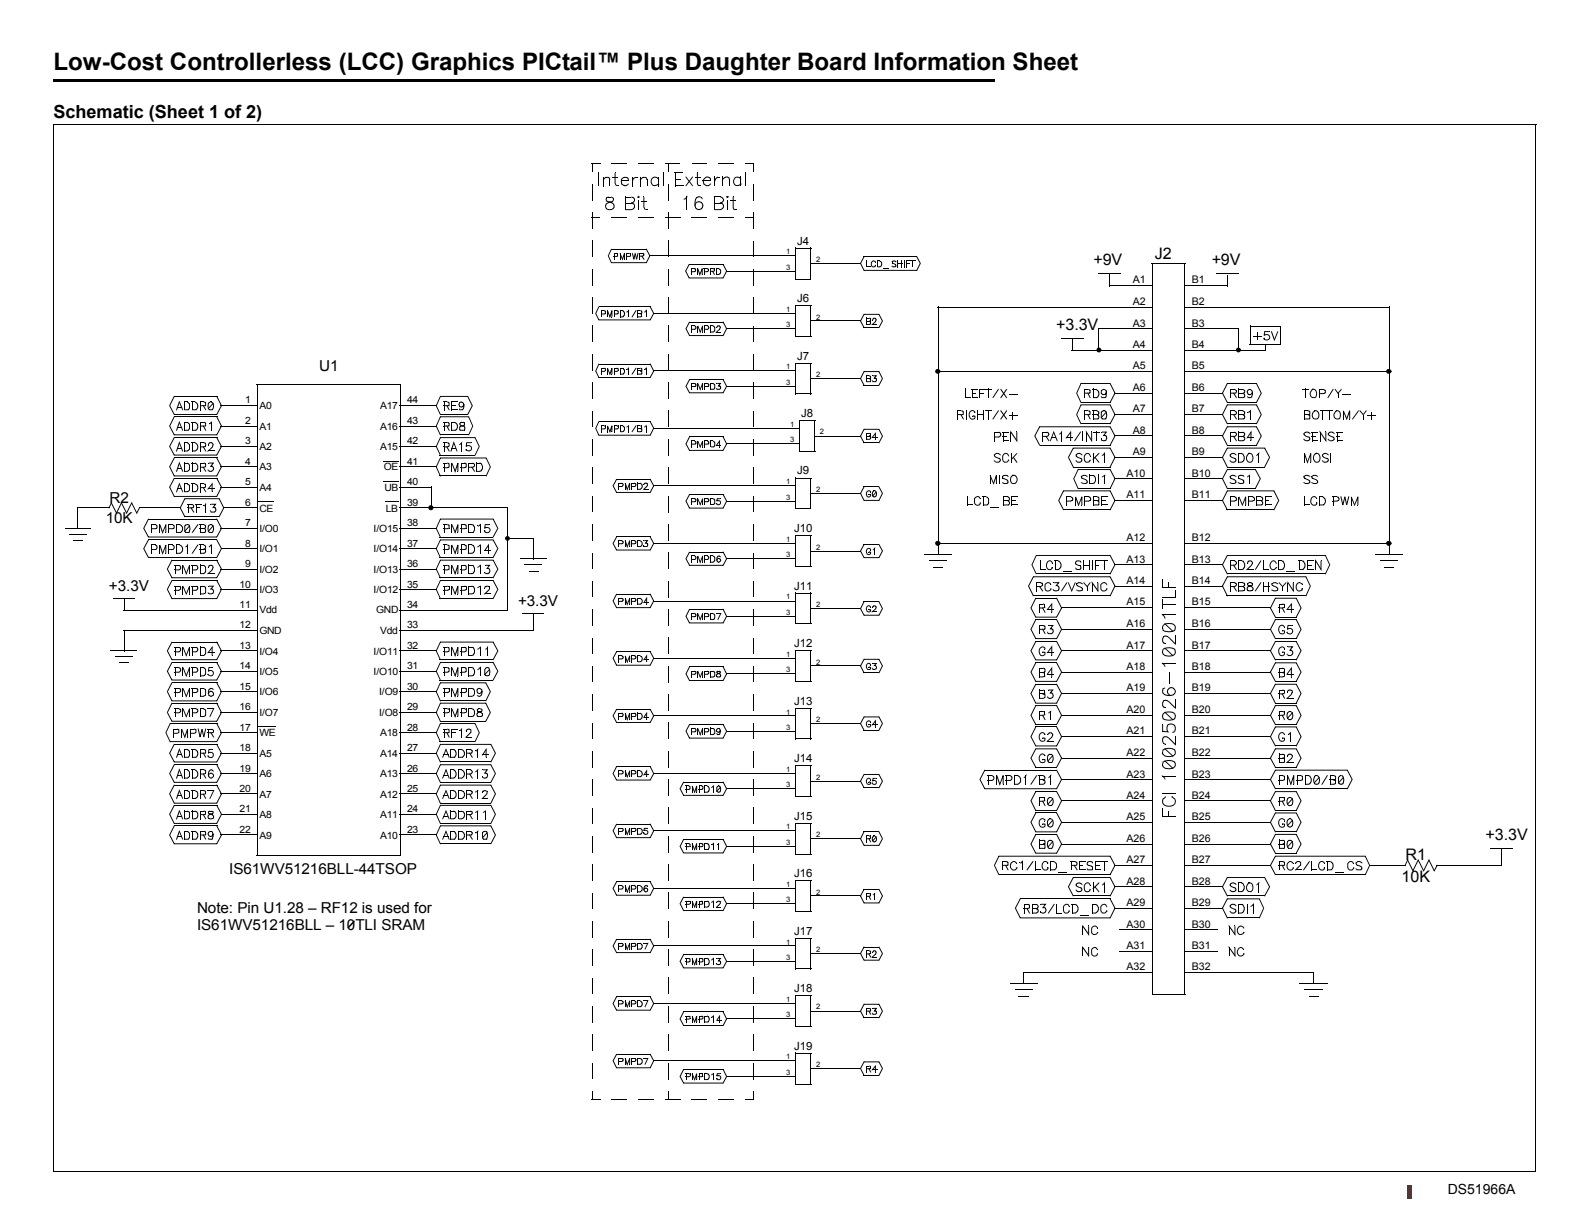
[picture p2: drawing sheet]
<svg xmlns="http://www.w3.org/2000/svg" width="279mm" height="216mm" viewBox="0 0 279 216" stroke-linecap="round" stroke-linejoin="round" font-family="sans-serif">
<defs><g id="words">
<text font-size="4.2" x="9.4" y="12.3">Low-Cost Controllerless (LCC) Graphics PICtail™ Plus Daughter Board Information Sheet</text>
<text font-size="3.2" x="9.4" y="20.8">Schematic (Sheet 1 of 2)</text>
<g font-size="2.8">
<text x="192" y="46.6">+9V</text>
<text x="202.8" y="45.5">J2</text>
<text x="212.8" y="46.6">+9V</text>
<text x="185.5" y="58">+3.3V</text>
<text x="260.9" y="147.5">+3.3V</text>
<text x="246.1" y="154.9">10K</text>
<text x="246.8" y="151.1">R1</text>
</g>
<g font-size="2.6">
<text x="56" y="65.3">U1</text>
<text x="19.2" y="88.3">R2</text>
<text x="18.6" y="91.9">10K</text>
<text x="19.1" y="103.8">+3.3V</text>
<text x="91" y="106.5">+3.3V</text>
<text x="40.3" y="153.6">IS61WV51216BLL-44TSOP</text>
<text x="34.6" y="160.3">Note: Pin U1.28 – RF12 is used for</text>
<text x="34.6" y="163.3">IS61WV51216BLL – 10TLI SRAM</text>
</g>
<text font-size="2.5" x="254.2" y="209.8">DS51966A</text>
<g font-size="2">
<text x="140" y="43">J4</text>
<text x="140" y="53">J6</text>
<text x="140" y="63.2">J7</text>
<text x="140.7" y="73.3">J8</text>
<text x="140" y="83.3">J9</text>
<text x="139.5" y="93.5">J10</text>
<text x="139.5" y="103.6">J11</text>
<text x="139.5" y="113.7">J12</text>
<text x="139.5" y="123.8">J13</text>
<text x="139.5" y="133.9">J14</text>
<text x="139.5" y="144">J15</text>
<text x="139.5" y="154.1">J16</text>
<text x="139.5" y="164.2">J17</text>
<text x="139.5" y="174.3">J18</text>
<text x="139.5" y="184.4">J19</text>
</g>
<g font-size="1.8">
<text x="198.9" y="53.6">A2</text>
<text x="198.9" y="49.8">A1</text>
<text x="209.3" y="53.6">B2</text>
<text x="209.3" y="49.8">B1</text>
<text x="198.9" y="57.4">A3</text>
<text x="209.3" y="57.4">B3</text>
<text x="198.9" y="61.1">A4</text>
<text x="198.9" y="64.9">A5</text>
<text x="209.3" y="61.1">B4</text>
<text x="209.3" y="64.9">B5</text>
<text x="43" y="70.9">1</text>
<text x="45.6" y="71.9">A0</text>
<text x="66.8" y="71.9">A17</text>
<text x="71.5" y="70.9">44</text>
<text x="198.9" y="68.6">A6</text>
<text x="209.3" y="68.6">B6</text>
<text x="43" y="74.4">2</text>
<text x="45.6" y="75.5">A1</text>
<text x="66.8" y="75.5">A16</text>
<text x="71.5" y="74.4">43</text>
<text x="198.9" y="76.2">A8</text>
<text x="198.9" y="72.4">A7</text>
<text x="209.3" y="76.2">B8</text>
<text x="209.3" y="72.4">B7</text>
<text x="43" y="78.1">3</text>
<text x="43" y="81.7">4</text>
<text x="45.6" y="79.1">A2</text>
<text x="45.6" y="82.6">A3</text>
<text x="66.8" y="79.1">A15</text>
<text x="67.4" y="82.6">OE</text>
<text x="71.5" y="81.7">41</text>
<text x="71.5" y="78.1">42</text>
<text x="197.8" y="83.8">A10</text>
<text x="198.9" y="80">A9</text>
<text x="209.3" y="80">B9</text>
<text x="209.3" y="83.8">B10</text>
<text x="43" y="85.2">5</text>
<text x="43" y="88.8">6</text>
<text x="45.6" y="86.2">A4</text>
<text x="45.6" y="89.9">CE</text>
<text x="67.5" y="86.2">UB</text>
<text x="67.7" y="89.9">LB</text>
<text x="71.5" y="85.2">40</text>
<text x="71.5" y="88.8">39</text>
<text x="197.8" y="87.5">A11</text>
<text x="209.3" y="87.5">B11</text>
<text x="43" y="92.4">7</text>
<text x="45.6" y="93.5">I/O0</text>
<text x="65.6" y="93.5">I/O15</text>
<text x="71.5" y="92.4">38</text>
<text x="197.8" y="95.1">A12</text>
<text x="209.3" y="95.1">B12</text>
<text x="43" y="96.1">8</text>
<text x="43" y="99.6">9</text>
<text x="45.6" y="97">I/O1</text>
<text x="45.6" y="100.6">I/O2</text>
<text x="65.6" y="97">I/O14</text>
<text x="65.6" y="100.6">I/O13</text>
<text x="71.5" y="99.6">36</text>
<text x="71.5" y="96.1">37</text>
<text x="197.8" y="98.9">A13</text>
<text x="209.3" y="98.9">B13</text>
<text x="42.1" y="106.8">11</text>
<text x="42.1" y="103.2">10</text>
<text x="45.6" y="107.8">Vdd</text>
<text x="45.6" y="104.2">I/O3</text>
<text x="65.6" y="104.2">I/O12</text>
<text x="66" y="107.8">GND</text>
<text x="71.5" y="106.8">34</text>
<text x="71.5" y="103.2">35</text>
<text x="197.8" y="102.6">A14</text>
<text x="197.8" y="106.4">A15</text>
<text x="209.3" y="102.6">B14</text>
<text x="209.3" y="106.4">B15</text>
<text x="42.1" y="110.4">12</text>
<text x="45.6" y="111.4">GND</text>
<text x="66.8" y="111.4">Vdd</text>
<text x="71.5" y="110.4">33</text>
<text x="197.8" y="114">A17</text>
<text x="197.8" y="110.1">A16</text>
<text x="209.3" y="114">B17</text>
<text x="209.3" y="110.1">B16</text>
<text x="42.1" y="117.6">14</text>
<text x="42.1" y="114">13</text>
<text x="45.6" y="118.6">I/O5</text>
<text x="45.6" y="115">I/O4</text>
<text x="65.6" y="118.6">I/O10</text>
<text x="65.6" y="115">I/O11</text>
<text x="71.5" y="117.6">31</text>
<text x="71.5" y="114">32</text>
<text x="197.8" y="117.7">A18</text>
<text x="209.3" y="117.7">B18</text>
<text x="42.1" y="121.2">15</text>
<text x="42.1" y="124.7">16</text>
<text x="45.6" y="122.2">I/O6</text>
<text x="45.6" y="125.7">I/O7</text>
<text x="66.6" y="122.2">I/O9</text>
<text x="66.6" y="125.7">I/O8</text>
<text x="71.5" y="121.2">30</text>
<text x="71.5" y="124.7">29</text>
<text x="197.8" y="125.2">A20</text>
<text x="197.8" y="121.5">A19</text>
<text x="209.3" y="125.2">B20</text>
<text x="209.3" y="121.5">B19</text>
<text x="42.1" y="128.3">17</text>
<text x="42.1" y="132">18</text>
<text x="45.6" y="129.4">WE</text>
<text x="66.8" y="129.4">A18</text>
<text x="71.5" y="128.3">28</text>
<text x="71.5" y="132">27</text>
<text x="197.8" y="129">A21</text>
<text x="209.3" y="129">B21</text>
<text x="42.1" y="135.6">19</text>
<text x="45.6" y="133">A5</text>
<text x="45.6" y="136.5">A6</text>
<text x="66.8" y="133">A14</text>
<text x="66.8" y="136.5">A13</text>
<text x="71.5" y="135.6">26</text>
<text x="197.8" y="136.6">A23</text>
<text x="197.8" y="132.8">A22</text>
<text x="209.3" y="136.6">B23</text>
<text x="209.3" y="132.8">B22</text>
<text x="42.1" y="142.7">21</text>
<text x="42.1" y="139.1">20</text>
<text x="45.6" y="140.1">A7</text>
<text x="45.6" y="143.7">A8</text>
<text x="66.8" y="140.1">A12</text>
<text x="66.8" y="143.7">A11</text>
<text x="71.5" y="139.1">25</text>
<text x="71.5" y="142.7">24</text>
<text x="197.8" y="140.3">A24</text>
<text x="209.3" y="140.3">B24</text>
<text x="42.1" y="146.3">22</text>
<text x="45.6" y="147.3">A9</text>
<text x="66.8" y="147.3">A10</text>
<text x="71.5" y="146.3">23</text>
<text x="197.8" y="147.8">A26</text>
<text x="197.8" y="144.1">A25</text>
<text x="209.3" y="147.8">B26</text>
<text x="209.3" y="144.1">B25</text>
<text x="197.8" y="151.7">A27</text>
<text x="197.8" y="155.4">A28</text>
<text x="209.3" y="151.7">B27</text>
<text x="209.3" y="155.4">B28</text>
<text x="197.8" y="159.2">A29</text>
<text x="209.3" y="159.2">B29</text>
<text x="197.8" y="166.7">A31</text>
<text x="197.8" y="163">A30</text>
<text x="209.3" y="166.7">B31</text>
<text x="209.3" y="163">B30</text>
<text x="197.8" y="170.5">A32</text>
<text x="209.3" y="170.5">B32</text>
</g>
<g font-size="1.3">
<text x="138.1" y="44.7">1</text>
<text x="138.1" y="47.4">3</text>
<text x="143.3" y="46">2</text>
<text x="138.1" y="54.8">1</text>
<text x="138.1" y="57.5">3</text>
<text x="143.3" y="56.2">2</text>
<text x="138.1" y="64.9">1</text>
<text x="138.1" y="67.6">3</text>
<text x="143.3" y="66.2">2</text>
<text x="138.8" y="75">1</text>
<text x="138.8" y="77.7">3</text>
<text x="144" y="76.3">2</text>
<text x="138.1" y="85.1">1</text>
<text x="138.1" y="87.8">3</text>
<text x="143.3" y="86.4">2</text>
<text x="138.1" y="95.2">1</text>
<text x="138.1" y="97.9">3</text>
<text x="143.3" y="96.6">2</text>
<text x="138.1" y="105.3">1</text>
<text x="138.1" y="107.9">3</text>
<text x="143.3" y="106.6">2</text>
<text x="138.1" y="115.4">1</text>
<text x="138.1" y="118.1">3</text>
<text x="143.3" y="116.7">2</text>
<text x="138.1" y="125.5">1</text>
<text x="138.1" y="128.2">3</text>
<text x="143.3" y="126.9">2</text>
<text x="138.1" y="135.6">1</text>
<text x="143.3" y="137">2</text>
<text x="138.1" y="138.3">3</text>
<text x="138.1" y="145.7">1</text>
<text x="138.1" y="148.4">3</text>
<text x="143.3" y="147">2</text>
<text x="138.1" y="155.8">1</text>
<text x="138.1" y="158.5">3</text>
<text x="143.3" y="157.2">2</text>
<text x="138.1" y="165.9">1</text>
<text x="143.3" y="167.3">2</text>
<text x="138.1" y="168.6">3</text>
<text x="138.1" y="176">1</text>
<text x="138.1" y="178.7">3</text>
<text x="143.3" y="177.3">2</text>
<text x="138.1" y="186.1">1</text>
<text x="138.1" y="188.8">3</text>
<text x="143.3" y="187.5">2</text>
</g>
</g></defs>
<path d="M247.2 208.2h.7v2.4h-.7z" fill="#f00"/>
<g fill="#000">
<path d="M9.4 13.9v.3zM103.9 28.7h.2v1.5h-.2zM103.9 28.7l.1 .2zM103.9 38.1h1.5v.2h-1.5zM104 28.7h1.4v.2h-1.4zM105.9 31.1h.1v1.6h-.1zM105.9 31.5l.1 .2zM106.2 31.2l.6-.1 .3 .1-.1 .1-.2-.1v-.1v.1h-.4v-.1l.1 .1-.2 .1-.1-.2 .1 .2-.3 .3-.1-.1zM106.8 34.5h.5v.2h-.5zM106.8 34.5l.2 .2zM106.5 34.6l.3-.1 .1 .2-.3 .1-.1-.1h.1l-.1 .3-.1-.1h.1v.2l-.1 .1 .1-.1 .1 .2-.1 .1 .1-.1h.2v.2v-.2l.5 .2h-.1a.74 .74 0 0 1 .7 .6 .74 .74 0 0 1-.6 .8l-.8-.1-.2-.4a.62 .62 0 0 1 .3-.8l.8-.3v.2v-.1l.2-.1 .1 .1-.2-.1 .2-.2h.1h-.2v-.2h.2l-.1 .1-.2-.3 .1-.1a.51 .51 0 0 1 .2 .5 .51 .51 0 0 1-.4 .4l-.4 .1v-.1v.1l-.3 .2v-.2v.1l-.2 .2-.1-.1 .1 .1-.1 .2h-.1h.1v.3h-.1h.1l.1 .2h-.1l.1-.1 .1 .2-.1 .1 .1-.2 .3 .2-.1 .1v-.2h.5v.2v-.1l.3-.2v.2l-.1-.2 .2-.1 .1 .1-.1-.1 .1-.2 .1 .1h-.1v-.3h.1h-.1l-.1-.2 .1-.1-.1 .1-.2-.2 .1-.1-.1 .2-.4-.2 .1-.1-.1 .1-.6-.2-.1-.5zM107 31.6h.2v1.1h-.2z"/>
<path d="M106.9 31.3l.2-.1 .1 .4h-.2zM107.4 28.7l.1 .2zM107.3 34.5l.3 .1v.2l-.3-.1zM107.6 31.1h.9v.1h-.9zM107.9 30.3l.2 .1zM107.9 30.4h.2v1.8h-.1h.1l.1 .3-.1 .1-.2-.4zM108.2 32.4l.2 .2-.1 .1-.2-.1zM108.3 32.5h.3v.2h-.3zM109 31.7h1.4v.2h-1.4zM109.8 34.5h1.1v.2h-1.1zM109.8 35.6h1.2v.2h-1.2zM110.9 34.5a.61 .61 0 0 1 .6 .6 .61 .61 0 0 1-.6 .7l-.1-.2 .4 .1v.2v-.2l.2 .1a.7 .7 0 0 1-.5 1.1h-1v-.2h1v.2l-.1-.1 .4-.2 .1 .2-.2-.2 .2-.1 .1 .1-.1-.1 .1-.2 .1 .1h-.2v-.3h.2h-.1l-.1-.2 .1-.1-.1 .1-.6-.2 .5-.2 .1 .1-.2-.1 .2-.1 .1 .1-.1-.1 .1-.2h.1h-.2v-.2l.2-.1-.1 .1-.1-.1 .1-.1-.1 .1-.2-.1 .1-.2v.2l-.4-.1z"/>
<path d="M110.1 32.4l.2-.1 .1 .1-.2 .2zM109.1 31.4l.5-.3h.6l.2 .2v.5h-.1v-.2h.1h-.1l-.1-.3h.1l-.1 .1-.1-.1 .1-.2-.1 .2-.2-.1v-.1v.1h-.3v-.1v.1l-.1 .1-.1-.1 .1 .1-.3 .2-.1-.1 .2 .1-.1 .3h-.2h.2v.1l-.2 .1 .2-.1 .1 .4-.2 .1 .1-.1 .5 .3-.2-.2 .2 .2-.1 .1v-.2h.3l.1 .2-.1-.1 .2-.2 .1 .2-.6 .1-.2-.1 .1-.2-.1 .2-.3-.2-.1-.7zM110.3 32.3h.2zM111 31.1h.1v1.6h-.1zM111 31.7l.1 .2zM111.1 31.4l.3-.3 .1 .2-.2 .2-.2-.1 .2 .1-.2 .3-.1-.1zM111.4 31.1h.2l.1 .1-.2 .1zM111.6 31.1h.4v.1h-.4zM112 34.5v.2zM112.1 34.6l.1 .2v-.2h.2l-.2 .2-.2-.1zM112.1 35.3h.1v1.6h-.1zM111.9 34.6l.2 .1z"/>
<path d="M112.1 28.7l.1 .2zM112.1 34.4h.1l.1 .2-.1 .1zM112 34.6l.1-.2 .1 .2-.1 .1zM112.4 31.1h.1v1.6h-.1zM112.4 31.5l.1 .2zM112.7 31.2l.6-.1 .3 .1-.1 .1-.2-.1 .1-.1-.1 .1h-.4v-.1l.1 .1-.2 .1v-.1v.1l-.3 .3-.1-.1zM112.7 35.3h.9v.1h-.9zM113 34.5l.2 .1zM113 34.6h.2v1.8h-.2h.2l.1 .3-.1 .1-.2-.4zM113.3 36.6l.1 .2v.1l-.2-.1zM113.4 36.7h.3v.2h-.3zM113.5 31.6h.2v1.1h-.2z"/>
<path d="M113.4 31.3l.2-.1 .1 .4h-.2zM115.5 31.1h.2v1.6h-.2zM115.7 31.4l-.1 .2zM114.4 31.3l.1-.1a.79 .79 0 0 1 1.2 .2l-.1 .1-.3-.2-.5-.1-.4 .5 .1 .5 .2 .2 .3 .1 .6-.2 .1 .1-.2 .1a.82 .82 0 0 1-1.1-.1 .82 .82 0 0 1 0-1.1zM115.6 32.3l.1 .1zM115.6 32.3l.2 .1zM116.8 28.7l.1 .2zM117.4 28.7h.2v1.5h-.2zM118.5 30.3h1.5v.2h-1.5zM118.5 31.4h1v.1h-1zM118.6 32.5h1.4v.2h-1.4zM120 34.9l.2 .2z"/>
<path d="M120.1 34.9l.2-.1 .1 .2-.2 .1zM120.7 34.4v.2l-.3 .4-.1-.1zM120.4 31.1h.1zM120.4 31.2l.1-.1 1.2 1.5-.1 .1zM120.4 32.6l.1 .1zM121.5 28.7l.1 .2zM121.6 32.7l.1-.1zM121.6 31l.1 .2zM121.6 31.1l.1 .1-1.2 1.5-.1-.1zM122.1 31h.9v.2h-.9zM122 36.1l.1 .1zM122.1 35.7l.1 .1-.1 .3h-.1z"/>
<path d="M122.4 30.3l.2 .1zM122.3 35.5l.1 .1-.2 .2-.1-.1zM122.4 30.4h.2v1.8h-.2h.2l.1 .3-.2 .1-.1-.4zM122.6 32.4l.2 .2v.1l-.3-.1zM122.8 32.5h.3v.2h-.3zM123.3 35l.1-.1zM122.3 34.6a.74 .74 0 0 1 1.1 .3l-.1 .1-.2-.3 .1-.1v.2l-.3-.2v-.1v.1h-.2v-.1v.1l-.3 .2-.1-.2 .1 .1-.2 .3h-.1h.1l-.1 .6-.1-.1h.1v.6h-.1h.1l.1 .4-.1 .1 .1-.2 .2 .2-.1 .2 .1-.2 .3 .1v.2v-.2l.1 .2-.1-.2 .4-.1 .1 .2-.1-.2 .2-.2 .1 .2-.2-.1 .2-.4 .1 .1h-.1l.1-.1h-.1l-.2-.3 .2-.1-.1 .1-.2-.2v-.1v.1l-.4-.1 .1-.2v.2l-.1-.2v.2l-.3 .1-.1-.1a.79 .79 0 0 1 1.2 .6 .79 .79 0 0 1-1.2 .7 1.09 1.09 0 0 1-.3-1.3l.1-.5zM123.4 31.7h1.5v.2h-1.5zM124.7 32.3l.1 .1-.1 .2-.2-.2zM123.6 31.4a.73 .73 0 0 1 1.1-.2l.2 .6h-.2v-.3h.2l-.2 .1-.1-.2 .2-.1-.1 .1-.2-.1 .2-.1-.1 .1-.3-.1 .1-.2v.2h-.3l-.1-.2 .1 .2-.2 .1-.1-.1 .1 .1-.2 .2-.2-.1 .2 .1-.1 .3h-.2h.2v.1l-.2 .1 .2-.1 .1 .4-.1 .1 .1-.1 .4 .3v.1v-.2h.3v.2l-.1-.1 .3-.2 .1 .2-.7 .1-.5-.4a.89 .89 0 0 1 .1-.9zM124.7 32.3h.2zM125.4 31h.2v1.7h-.2z"/>
<path d="M125.4 34.5h1.1v.1h-1.1zM125.4 35.6h1.2v.2h-1.2zM125.5 31.7l.1 .2zM125.6 31.4l.2-.2 .1 .1-.2 .2-.1-.1 .1 .1-.1 .3-.1-.1zM126.5 34.5l.5 .3-.1-.1a.62 .62 0 0 1 .2 .6 .62 .62 0 0 1-.6 .5v-.2h.3a.68 .68 0 0 1 .3 .8 .68 .68 0 0 1-.6 .5h-1v-.2h1v.2v-.1l.3-.2 .1 .2-.2-.2 .2-.1 .1 .1-.1-.1 .1-.2 .1 .1h-.1v-.3l.1-.1-.1 .1-.1-.2 .1-.1-.1 .1-.2-.1 .1-.2v.2l-.6-.1 .6-.2 .1 .1-.2-.1 .2-.1 .1 .1-.1-.1 .1-.2h.1h-.1v-.2l.1-.1-.1 .2-.1-.2 .1-.1-.1 .1-.2-.1 .1-.2v.2l-.3-.2zM125.8 31.2l.3-.2v.2l-.2 .1zM126.1 31h.3v.2h-.3zM126.2 28.7l.1 .2zM126.8 31h.2v1.7h-.2zM126.8 31.5l.2 .1zM126.9 31.5l.2-.3a.71 .71 0 0 1 1 0l-.1 .1-.3-.1 .1-.2v.2h-.3v-.2v.2l-.2 .1-.1-.1 .1 .1-.3 .3zM127.5 34.5l.2 .1z"/>
<path d="M127.7 35.2h.1v1.7h-.1zM127.5 34.6l.2-.1zM127.7 34.5l.1 .3-.1-.2 .1-.1h.2l-.2 .3-.2-.2zM127.6 34.5l.1-.1 .1 .2h-.1zM127.7 34.4l.2 .1-.1 .1zM128 31.5h.2v1.2h-.2zM127.9 31.2h.2l.1 .3h-.2zM128.3 35.2h.9v.2h-.9zM128.7 34.5l.1 .1zM128.7 34.6h.1v1.8h-.1h.1l.1 .3-.1 .1zM128.8 36.6l.3 .2v.1l-.3-.1zM129.1 36.7h.2v.2h-.2z"/>
<path d="M130 31h.2v1.7h-.2zM130.1 31.4v.2zM129 31.2h.1a.77 .77 0 0 1 1 .2l-.1 .1-.2-.2-.5-.1-.2 .2-.2 .5 .1 .4 .3 .2h.3l.4-.2 .2 .1a.83 .83 0 0 1-1.3 0 .83 .83 0 0 1 .1-1.2zM130 32.3l.2 .1zM130 32.3h.2zM130.9 28.7l.1 .2zM130.9 38.1h1.5v.2h-1.5zM131 28.7h1.4v.2h-1.4zM132.2 35.1l.2 .1zM132.2 28.7h.2v1.5h-.2zM105.1 53.8l.1 .1-.5 1.2-.2-.1zM105.6 55.1v.1z"/>
<path d="M105.6 54.5h.5v.2h-.5zM105.6 54.6h.1v1.2h-.1zM106.1 54.5l.3 .1v.5l-.8 .1v-.1h.5v.1l-.1-.1 .2-.1 .1 .2-.1-.1h.2h-.2v-.4l.2-.1-.1 .2v-.3l-.1 .2h-.2zM106.6 54.6h.2v1.2h-.2zM107.3 43.7l.1 .1-.5 1.2-.2-.1zM106.6 54.6l.2-.1 .4 1.1-.2 .1-.4-1.1h.2zM107.4 55.7l.1 .1zM107.4 54.5l.1 .1v1.1h-.1v-1.1h.1l-.4 1.3-.1-.3zM107.8 45v.1zM107.8 44.4h.5v.2h-.5zM107.8 44.5h.1v1.1h-.1zM107.8 55.1l.1 .1z"/>
<path d="M107.8 54.5h.5v.2h-.5zM107.8 54.6h.2v1.2h-.2zM107.8 45h.5v.1l-.1-.1 .2-.1 .1 .2-.1-.2h.2l-.3 .2h-.5zM108.3 54.5l.3 .1v.5l-.7 .1v-.1h.4v.1v-.1l.2-.1 .1 .2-.2-.1h.2h-.1v-.4l.1-.1-.1 .2v-.3v.2h-.2zM108.4 44.5h.2v.4h-.2zM108.3 44.4l.2 .1-.1 .1 .1-.1v.1h-.3zM108.8 44.5h.2v1.1h-.2zM108.8 54.5h.2v1.3h-.2zM108.8 54.5h.5v.2h-.5zM109.3 54.5l.3 .1v.1l-.1 .1 .1-.1 .1 .1v.5l-.1 .2-.1-.1 .1 .1-.1 .2-.6 .1v-.2h.4v.2v-.2l.2-.1 .1 .1h-.2l.1-.2 .2 .1-.2-.1 .1-.2h.1h-.1v-.2l.1-.1-.1 .1-.1-.1 .2-.1-.2 .1-.1-.2 .1-.1v.1h-.2zM108.8 44.5h.2l.4 1-.2 .1-.4-1 .2-.1zM109.6 45.6h.1z"/>
<path d="M109.6 44.5h.1v1.1h-.1v-1.1l.1 .1-.4 1.2-.1-.3zM110 45l.1 .1zM110 44.4h.5v.2h-.5zM110 44.5h.2v1.1h-.2zM110 54.7l.1 .2zM110.1 54.7h.1l.1 .1-.2 .1zM110.1 45h.4v.1v-.1l.2-.1 .1 .2-.2-.2h.2l-.3 .2h-.4zM110.5 54.4l-.2 .4-.1-.1zM110.3 54.6h.2v1.2h-.2zM110.7 44.5h.1v.4h-.1zM110.5 44.4l.2 .1v.1l.1-.1v.1h-.3zM110.9 55.6l.1 .2z"/>
<path d="M111.6 54.5l.2 .1-.7 1.1-.2-.1zM111 44.5h.1zM111 44.5h.1l.3 1h-.2l.3-1h.1h-.1h.1l-.2 1.1h-.2zM111.7 54.5l.1 .1zM111.5 44.5h.1l.3 1h-.2l.2 .1h-.2zM112 44.5h.1l-.2 1.1-.2-.1zM112 44.4l.1 .1zM112 54.5h.1v1.3h-.1zM112 54.5h.5v.2h-.5zM112 55h.5v.2h-.5zM112 55.6h.5v.2l-.1-.2 .2-.1 .1 .2-.1-.2h.2l-.3 .3h-.5zM112.3 44.9l.1 .2z"/>
<path d="M112.3 44.4h.5v.2h-.5zM112.3 44.5h.1v1.1h-.1zM112.8 44.4l.2 .1-.1 .1v-.1h.2l.1 .4-.3 .2h-.5v-.2h.4l.1 .2-.1-.2h.1l.1 .1-.1-.1 .1-.2 .2 .1h-.2v-.1l.2-.1-.2 .1v-.2l-.1 .1zM112.6 55.1h.2v.4h-.2zM112.5 54.5l.3 .1v.4l-.3 .2-.1-.2 .3 .1-.1 .1 .1-.1v.1l-.6-.1 .5-.1 .1 .1-.1-.1h.2h-.2v-.3l.2-.1-.1 .2v-.3l-.1 .2h-.2zM112.6 45h.2zM112.6 45h.2l.4 .5-.2 .1zM113 45.6h.2zM113.1 54.7l.1 .2zM113.2 54.7l.2 .1-.2 .1zM113.5 54.3l-.1 .5-.1-.1zM113.4 54.6h.1v1.2h-.1z"/>
<path d="M113.4 43.8l.2-.1zM106.7 44.9h.2l.5 1.2-.1 .1 .1-.1h6.1v.1l-.1-.1 .6-1.2 .2 .1h-.2l-.6-1.2 .2-.1 .6 1.2-.6 1.3h-6.3zM114 44.9h.9v.1h-.9zM114.1 53.9l.2-.1zM104.5 55h.2l.5 1.2h-.1l.1-.1h9v.2l-.1-.1 .6-1.2 .2 .1h-.2l-.6-1.2 .2-.1 .6 1.3-.7 1.2h-9.1zM114.7 55h.8v.1h-.8zM114.7 44.9l.1 .1zM121 46.4l.1 .1-.6 1.2-.2-.1zM121 56.5l.2 .1-.7 1.2-.1-.1zM121.3 47.6l.1 .2zM121.3 47.1h.6v.2h-.6zM121.3 47.2h.2v1.1h-.2z"/>
<path d="M121.4 57.8l.1 .1zM121.4 57.1h.6v.2h-.6zM121.4 57.2h.2v1.2h-.2zM121.9 47.1l.2 .1-.1 .1v-.1h.2v.5l-.2 .1h-.6v-.2h.5l.1 .2-.1-.1 .1-.1 .1 .2v-.2l.1 .1-.2-.1 .2-.1h-.1v-.1l.1-.1-.1 .1v-.2v.1h-.2zM122 57.2l.3 .2-.1 .4-.2 .1h-.5v-.1h.5v.1l-.1-.1 .2-.1 .1 .1-.1-.1 .1 .1-.1-.1 .1-.1h.1h-.2v-.1l.2-.1-.1 .1-.1-.1 .1-.1h-.3zM122.4 47.2h.2v1.1h-.2zM122.4 57.2h.2v1.2h-.2zM122.4 47.2h.2l.4 1-.2 .1-.4-1.1h.2zM122.4 57.2h.2l.4 1.1-.1 .1-.4-1.1 .1-.1zM123.2 48.2l.2 .1zM123.2 47.2h.2l-.5 1.3-.1-.2 .5-1.1h.1v1h-.2zM123.3 58.3l.2 .1z"/>
<path d="M123.3 57.2h.2v1.1h-.2v-1.1l.2 .1-.5 1.3-.1-.3zM123.6 47.6l.1 .2zM123.6 47.1h.6v.2h-.6zM123.6 47.2h.2v1.1h-.2zM123.7 57.8v.1zM123.7 57.1h.5v.2h-.5zM123.7 57.2h.1v1.2h-.1zM124.2 47.1l.1 .1-.1 .1 .1-.1h.1l.1 .4-.3 .2h-.5v-.2h.5v.2l-.1-.1 .1-.1 .1 .2v-.2l.1 .1-.1-.1 .2-.1h-.2v-.1l.2-.1-.1 .1v-.2v.1h-.3zM124.2 57.2l.4 .2-.1 .4-.2 .1h-.6v-.1h.5l.1 .1-.1-.1 .1-.1 .1 .2v-.2l.1 .1-.1-.1v-.1h.2h-.2v-.1l.2-.1-.2 .1v-.1l.1-.1-.1 .1v-.2l-.1 .2-.1-.1zM124.7 47.6l.1 .2zM124.7 47.1h.5v.2h-.5zM124.7 47.2h.2v1.1h-.2z"/>
<path d="M124.8 57.1h.1v1.3h-.1zM124.8 57.1h.4v.2h-.4zM124.8 47.6h.4v.2v-.2l.2-.1 .1 .2-.2-.1 .2-.1-.3 .3h-.4zM125.2 57.1l.4 .4v.6l-.4 .3h-.4v-.1h.4v.1v-.1l.1-.1 .1 .1-.1-.1 .1-.1 .1 .1v-.2l.1 .1h-.2v-.5l.2-.1-.1 .1-.1-.1 .1-.1-.1 .1-.1-.1 .1-.2-.1 .2-.1-.1zM125 47.6h.2zM125.1 47.7l.1-.1 .3 .6-.1 .1zM125.4 47.2h.1v.3h-.1zM125.2 47.1l.2 .1v.1l.1-.1v.1h-.3zM125.4 48.3l.2-.1zM125.7 47.1h.2v1.2h-.2zM125.7 47.1h.5v.2h-.5zM125.8 57.6h.2z"/>
<path d="M125.9 57.3l.1-.2h.3l.3 .5-.1 .1-.2-.1 .2 .1-.1 .2-.5 .5h-.3l.7-.6 .1 .1-.1-.1 .1-.3 .2 .1-.2-.2 .1-.1-.1 .1-.2-.1 .2-.1-.1 .1h-.2v-.2v.2l-.1 .1-.1-.1 .1 .1v.1l-.2-.1 .2 .2h-.2zM126.2 47.1l.3 .2 .1 .1-.2 .1 .2-.1a.68 .68 0 0 1-.1 .8h-.2v-.1v.1l-.5 .1v-.2h.4v.2l-.1-.1 .2-.1 .2 .1-.1-.1 .1-.3 .1 .1h-.1v-.4h.1l-.1 .1-.1-.3 .1-.1-.1 .2-.3-.1zM125.8 58.3h.8v.1h-.8zM126.9 46.4h.2zM120.3 47.6h.2l.6 1.2-.2 .1 .1-.2h6v.2l-.1-.1 .6-1.2 .2 .1h-.2l-.6-1.2 .2-.1 .6 1.2-.7 1.3h-6zM126.9 56.6l.2-.1zM120.4 57.7h.1l.7 1.2-.2 .1 .1-.1h5.9v.1l-.1-.1 .6-1.2 .2 .1h-.2l-.6-1.2 .2-.1 .6 1.2-.7 1.3h-6zM127.5 47.5h.8v.2h-.8zM127.5 57.7h.8v.1h-.8zM128.2 57.7v.1zM128.2 47.5v.2zM132.2 60l.2 .1z"/>
<path d="M132.2 55l.2 .1zM132.2 50l.2 .1zM132.2 45l.2 .1zM132.2 40.1l.2 .1zM138.3 44.9h1.5v.1h-1.5zM138.3 47.5h1.4v.2h-1.4zM138.3 55h1.5v.1h-1.5zM138.3 57.7h1.5v.1h-1.5zM139.6 43.5l.2 .1zM139.6 48.9l.1 .2zM139.7 47.5l.1 .2zM142.3 46.2h1.5v.2h-1.5z"/>
<path d="M142.3 49l.2 .1zM142.3 56.3h1.5v.2h-1.5zM142.4 43.5l.1 .2zM150.4 56.3h.8v.2h-.8zM150.4 46.2h.8v.2h-.8zM150.5 56.3v.2zM151.7 57.6h.1zM151.7 55.1h2.7l.7 1.3h-.2l-.6-1.1 .1-.1-.1 .1h-2.6v-.2l.1 .2-.6 1.1-.2-.1h.2l.6 1.2-.1 .1-.7-1.2zM151.7 45l.1 .1zM151.7 45.1h.1l-.6 1.2h-.2l.2-.1 .6 1.3-.1 .1v-.2h9.3l.1 .1h-.2l.6-1.3 .2 .1-.6 1.3h-9.4l-.7-1.3zM152.1 55.8h.2v1.3h-.2zM152.1 55.8h.5v.2h-.5z"/>
<path d="M152.1 56.4h.6v.1h-.6zM152.1 45.8h.2v1.2h-.2zM152.2 56.9h.4l.1 .2-.1-.2h.2l.1 .1-.1-.1h.2l-.3 .2h-.5zM152.2 46.8h.7v.2h-.7zM152.8 56.4h.2v.5h-.2zM152.6 55.8l.4 .2v.4l-.3 .1-.1-.1h.3l-.1 .2 .1-.2v.2l-.5-.1 .4-.2 .1 .2-.1-.2h.2h-.2v-.3h.2l-.2 .1 .1-.2-.1 .1h-.2zM153.2 56.2l.1 .1zM153.2 56l.2-.2h.3l.2 .4v.2l-.2-.1 .2 .1-.1 .2-.6 .5h-.2l.7-.6 .1 .1-.2-.1 .2-.3h.1l-.2-.1 .2-.1-.2 .1-.1-.1 .1-.2v.2h-.3v-.2l.1 .2-.1 .1-.2-.1 .2 .1-.2 .1zM153.2 56.9h.8v.2h-.8zM153.6 46l.2 .1zM153.6 46.6h.2zM153.6 46.5l.2 .1z"/>
<path d="M153.1 45.9l.4-.2 .3 .2v.2l-.4-.2-.3 .3 .1 .6h.3l.3-.2-.2 .3a.46 .46 0 0 1-.7-.4zM154 45.8h.2v1.2h-.2zM154 45.8h.5v.1h-.5zM154.5 45.8h.1l-.1 .2 .1-.2 .2 .1a.67 .67 0 0 1-.1 .9l-.1 .1-.1-.1 .1 .1-.1 .1h-.4v-.2h.4v.2l-.1-.2 .3-.1 .1 .1-.2-.1 .2-.2h.1h-.2v-.3h.2h-.1l-.1-.1 .2-.1-.2 .1v-.2v.2l-.3-.2zM154.9 56.3l.1 .1-.7 1.2v-.1zM155 47.2l.1 .1zM155.1 47.2h1v.1h-1zM156.6 46h.1v.3h-.1zM156.5 46.8l.2-.1zM156.7 46.1l.2 .1-.1 .2 .1-.2 .5 .2-.2 .2 .1-.1 .1 .1-.1 .3h-.6l.1-.2 .2 .1-.1 .2v-.2h.2v.2v-.2l.1-.1 .1 .2-.1-.1h.2h-.2v-.2h.2l-.1 .1-.1-.2h.2h-.3l.1-.2-.1 .2-.4-.2 .1-.2-.1 .2zM156.7 46.7v.2zM157.3 46h.2z"/>
<path d="M156.7 45.8v.2l-.1-.1 .3-.1 .5 .1-.1 .1v-.2l-.1 .2-.1-.1v-.1v.1h-.2v-.1l.1 .1-.2 .1zM157.6 45.8h.2zM157.6 45.8h.2v1.2h-.2zM157.6 46.2l.1 .2zM157.7 46.2h.8v.2h-.8zM158.3 45.8h.2zM158.3 45.8h.2v1.2h-.2zM158.7 45.8h.2zM158.7 45.8h.2v1.2h-.2zM159.2 45.8h.8v.1h-.8zM159.2 45.8h.1v1.2h-.1zM159.2 46.2h.5v.2h-.5z"/>
<path d="M159.9 45.8h.9v.1h-.9zM160.2 45.8h.2v1.2h-.2zM161 45l.7 1.2-.2 .1-.6-1.2zM192.9 48l.1 .2zM194.8 50.1l.1 .2zM194.8 48.3h.1zM194.8 48.3h.1v2h-.1zM194.9 50.1h1.9v.2h-1.9zM202.3 46.3l.2 .1zM202.4 53.9l.1 .2zM202.4 50.1l.1 .2zM208.1 46.3l.1 .2z"/>
<path d="M217.4 57.6l.2 .1zM220.1 59h1.5v.2h-1.5zM220.8 58.4h.2v1.4h-.2zM221.9 59.4h.2zM222.8 58.2l.1 .1zM222 58.3l.8-.1v.1h-.7h.1l-.1 .6-.1-.1a.63 .63 0 0 1 .9 0 .63 .63 0 0 1-.1 .9 .63 .63 0 0 1-.9-.1v-.2h.2v.2h.6l.2-.4-.2-.3h-.8zM223.2 58.2h.2zM223.2 58.3l.2-.1 .5 1.5-.1 .2zM224.3 58.2l.2 .1-.6 1.4h-.2zM224.3 58.2l.2 .1zM30.5 73.1l.2 .2-.8 1.6-.2-.1zM30.5 69.6l.2 .1-.8 1.6-.2-.1z"/>
<path d="M30.5 76.8l.2 .1-.8 1.6-.2-.1zM31.1 75.1h.8v.1h-.8zM31.1 71.5h.8v.2h-.8zM31.1 78.7h.8v.1h-.8zM30.9 75.6l.2 .1zM30.9 72l.2 .1zM30.9 79.2l.2 .2zM31.4 74.2h.2l-.5 1.4h-.2zM31.4 70.6l.2 .1-.5 1.3h-.2zM31.4 77.7l.2 .1-.5 1.5-.2-.1zM32 75.6h.2zM31.5 73.9l.7 1.7h-.2l-.6-1.4z"/>
<path d="M32 72h.2zM31.5 70.4l.7 1.6h-.2l-.6-1.4zM32 79.3h.2zM31.5 77.5l.7 1.7-.2 .1-.6-1.6zM32.3 74.1h.2v1.6h-.2zM32.3 74.1h.6v.2h-.6zM32.3 70.5h.2v1.6h-.2zM32.3 70.5h.6v.2h-.6zM32.3 77.7h.2v1.6h-.2zM32.3 77.7h.6v.2h-.6zM32.9 74.1l.4 .3-.2 .1 .2-.1 .1 .1v.8l-.3 .4h-.7v-.2h.6l.1 .1-.1-.1 .1-.1 .2 .1-.2-.1 .1-.2h.2h-.2v-.7l.1-.1-.1 .2-.1-.1-.1-.2 .1-.1-.1 .2-.2-.1zM32.9 70.5l.4 .3-.2 .1 .2-.1 .1 .1v.8l-.3 .4h-.7v-.2h.6l.1 .2-.1-.2 .1-.1 .2 .1-.2-.1 .1-.2 .2 .1h-.2v-.7l.1-.1-.1 .1-.2-.2 .1-.2-.1 .2-.2-.1z"/>
<path d="M32.9 77.7l.5 .4v.9l-.5 .3h-.5v-.2h.5v.2l-.1-.1 .2-.1 .1 .1-.1-.1 .2-.3 .2 .1h-.2v-.7l.2-.1-.2 .1-.1-.1 .2-.1-.2 .1-.1-.2 .1-.1-.1 .1h-.2zM33.7 74.1h.1v1.6h-.1zM33.7 74.1h.5v.2h-.5zM33.7 70.5h.1v1.6h-.1zM33.7 70.5h.5v.2h-.5zM33.7 77.7h.1v1.6h-.1zM33.7 77.7h.5v.2h-.5zM34.2 74.1l.4 .3-.1 .1 .1-.1a.88 .88 0 0 1-.1 1.3h-.7v-.2h.6l.1 .1-.1-.1 .1-.1 .1 .1-.1-.1 .2-.4 .1 .1h-.2v-.3l.2-.1-.2 .1v-.3l.1-.1-.1 .2-.1-.1-.1-.2 .1-.1-.1 .2-.2-.1zM34.2 70.5l.4 .3-.1 .1 .1-.1a.85 .85 0 0 1-.1 1.3h-.7v-.2h.6l.1 .2-.1-.2 .1-.1 .1 .1-.1-.1 .1-.2 .1 .1-.1-.1 .1-.1h.1h-.2v-.3h.2h-.2v-.2l.1-.1-.1 .1-.2-.2 .1-.2-.1 .2-.2-.1zM34.2 77.7l.4 .3a.85 .85 0 0 1-.3 1.3h-.5v-.2h.4l.1 .2-.1-.1 .2-.1 .1 .1-.1-.1 .2-.3 .1 .2-.1-.1v-.3l.2 .1h-.2v-.4h.2l-.1 .1-.1-.2 .1-.1-.1 .1-.1-.1 .1-.1-.1 .1-.1-.2 .1-.1-.1 .1h-.2zM35.1 74.8l.1 .1zM35.1 74.1h.7v.2h-.7z"/>
<path d="M35.1 74.2h.2v1.5h-.2zM35.1 71.2l.1 .2zM35.1 70.5h.7v.2h-.7zM35.1 70.6h.2v1.5h-.2zM35.1 78.4l.1 .2zM35.1 77.7h.7v.2h-.7zM35.1 77.8h.2v1.5h-.2zM35.8 74.1l.4 .2v.5l-.1 .1h-.9v-.1h.8l.1 .1-.1-.1h.2h-.2v-.4l.2-.1-.2 .1 .1-.2-.1 .2-.2-.1zM35.8 70.5l.4 .3v.4l-.1 .2h-.9v-.2h.8l.1 .1-.1-.1h.2h-.2v-.4l.2-.1-.2 .1 .1-.2-.1 .2-.2-.1zM35.8 77.7l.4 .2v.5l-.4 .2h-.6v-.2h.6v.2v-.2l.2-.1 .1 .2-.1-.1 .2-.1h-.2v-.4h.2l-.2 .1 .1-.2-.1 .1h-.2zM35.6 74.8h.2zM35.6 74.9l.2-.1 .4 .7-.2 .1z"/>
<path d="M35.6 71.2h.2zM35.6 71.3l.2-.1 .4 .7-.2 .1zM35.6 78.5h.2zM35.6 78.5h.2l.4 .7-.2 .1zM36 75.6h.2zM36 72h.2zM36 79.3l.2-.1zM36.5 78.2l.2 .1zM36.8 77.7h.4l.1 .1-.1 .1 .1-.1a.39 .39 0 0 1 .1 .6l-.1-.1 .1 .1-.1 .2-.7 .7h-.3l.9-.8 .1 .2-.1-.1 .1-.3 .1-.2 .1 .1h-.2l.2-.1h-.1l-.1-.1 .1-.1-.1 .1-.2-.2 .2-.1-.1 .2h-.3v-.2v.1l-.2 .2-.1-.1 .2 .1-.1 .1-.2-.1 .2 .2h-.2zM36.5 79.1h1.1v.2h-1.1zM36.5 71.7l.1 .2zM36.7 74.4l.1 .1z"/>
<path d="M36.8 74.4l.1 .1h-.1zM37.2 74l-.1 .3-.2 .2-.1-.1zM36.9 70.5h.2v.2h-.2zM36.9 70.5l.1 .2zM36.5 70.8l.4-.3 .1 .2-.2 .1-.1-.2 .1 .2-.1 .1h-.2h.2l-.1 .4h-.2h.2v.1l-.2 .1 .2-.1 .1 .3-.2 .1 .2-.1 .1 .2v.2v-.2h.5v.2l-.1-.2 .2-.2 .1 .1-.2-.1 .1-.3h.2h-.2v-.1l.2-.1-.2 .1-.1-.4 .2-.1-.1 .1-.2-.1 .1-.2-.1 .2-.2-.1 .1-.2 .2 .1a1.03 1.03 0 0 1 0 1.5h-.6a1.09 1.09 0 0 1-.2-1.3zM37 74.2h.2v1.5h-.2zM37.4 70.8l.1 .1zM37.4 70.8l.1 .1-.8 .9-.2-.1zM38 73.2h.1zM29.7 74.8h.2l.8 1.5-.2 .1 .1-.1h7.5v.2l-.1-.2 .8-1.5 .2 .1h-.2l-.8-1.6 .1-.1 .9 1.6-.9 1.7h-7.6zM38 69.6h.1zM29.7 71.2h.2l.8 1.6-.2 .1 .1-.2h7.5v.2l-.1-.1 .8-1.6 .2 .1h-.2l-.8-1.6 .1-.1 .9 1.7-.9 1.6h-7.6z"/>
<path d="M38 76.9l.1-.1zM29.7 78.4h.2l.8 1.5-.2 .1 .1-.1h7.5v.1l-.1-.1 .8-1.5 .2 .1h-.2l-.8-1.6 .1-.1 .9 1.6-.9 1.6h-7.6zM38.8 74.8h1.1v.1h-1.1zM38.8 71.2h1.1v.2h-1.1zM38.8 78.3h1.1v.2h-1.1zM45.1 67.5v.2zM45.1 78.3l.1 .2zM45.1 71.2l.1 .2zM70.2 78.3l.1 .2zM70.2 71.2l.1 .2zM75.6 74.8h1.1v.1h-1.1zM75.6 71.2h1.1v.2h-1.1z"/>
<path d="M75.6 78.3h1.1v.2h-1.1zM77.3 76.4h.1zM77.3 73.1h5.1l.7 1.8h-.1l-.8-1.6 .2-.1-.1 .1h-5v-.2l.1 .2-.7 1.6-.2-.1h.2l.7 1.6h-.1l-.8-1.5zM77.3 72.9h.1zM77.3 69.6h4.9l.8 1.7h-.1l-.8-1.6 .1-.1-.1 .1h-4.8v-.1l.1 .1-.7 1.6-.2-.1h.2l.7 1.6-.1 .1-.8-1.6zM77.3 80h.1zM77.3 76.8h6.2l.7 1.7h-.1l-.7-1.6h.1l-.1 .1h-6.1v-.2l.1 .1-.7 1.6-.2-.1h.2l.7 1.5-.1 .1-.8-1.6zM77.9 74.8l.1 .1zM77.9 74.1h.6v.2h-.6zM77.9 74.2h.2v1.5h-.2zM77.9 71.2l.1 .2zM77.9 70.5h.6v.2h-.6z"/>
<path d="M77.9 70.6h.2v1.5h-.2zM77.9 78.4l.1 .2zM77.9 77.7h.6v.2h-.6zM77.9 77.8h.2v1.5h-.2zM78.5 74.1l.5 .2v.5l-.2 .1h-.8v-.1h.8l.1 .1-.2-.1h.3h-.2v-.4l.1-.1-.1 .1v-.2v.2l-.3-.1zM78.5 70.5l.5 .3v.4l-.2 .2h-.8v-.2h.8l.1 .1-.2-.1h.3h-.2v-.4l.1-.1-.1 .1v-.2v.2l-.3-.1zM78.5 77.7l.5 .2v.5l-.4 .2h-.6v-.2h.5l.1 .2-.1-.2 .3-.1 .1 .2-.2-.1 .3-.1h-.2v-.4h.1l-.1 .1v-.2v.1h-.3zM78.4 74.8h.1zM78.4 74.9l.1-.1 .5 .7-.2 .1zM78.4 71.2h.1zM78.4 71.3l.1-.1 .5 .7-.2 .1zM78.4 78.5h.1z"/>
<path d="M78.4 78.5h.1l.5 .7-.2 .1zM78.8 75.6h.2zM78.8 72h.2zM78.8 79.3l.2-.1zM79.3 74.1h.1v1.6h-.1zM79.3 74.1h.5v.2h-.5zM79.3 70.5h1v.2h-1zM79.3 70.6h.1v1.5h-.1zM79.3 71.2h.7v.2h-.7zM79.3 78.7h.8v.1h-.8zM79.1 79.2l.2 .2zM79.8 74.1l.3 .1a.82 .82 0 0 1 .2 1.1l-.1-.1 .1 .1-.2 .4h-.7v-.2h.6l.1 .1-.2-.1 .2-.1 .2 .1-.2-.1 .1-.2 .1-.2 .1 .1h-.2v-.3l.2-.1-.2 .1v-.3l.1-.1-.1 .2-.3-.3 .2-.1-.1 .2-.2-.1z"/>
<path d="M79.4 71.9h.9v.2h-.9zM79.6 77.7l.2 .1-.5 1.5-.2-.1zM80.2 79.3h.1zM79.7 77.5l.6 1.7-.1 .1-.6-1.6zM80.6 71.8h.2zM80.6 78l.1 .2zM80.6 78h.2l.1 .1-.2 .1zM80.6 71.9l.2-.1v.2h-.1zM81.2 77.6l-.1 .2-.2 .3-.1-.1zM81 74.1h.3v.2h-.3zM81 77.8h.2v1.5h-.2zM81 74.1l.2 .2z"/>
<path d="M80.8 74.2l.2-.1 .1 .2-.2 .1-.1-.2 .1 .1-.1 .2-.2-.1h.2l-.1 .1h.1l.1 .1-.1 .2 .1-.2 .1 .1v.1v-.1l.3 .1-.1 .1v-.1h.4a.56 .56 0 0 1 0 .7h-.1l.1-.2 .1 .1-.1-.1v-.1h.1h-.1l-.1-.2h.1h-.1l-.1-.1 .2-.1-.1 .1-.6-.1a.37 .37 0 0 1-.2-.2 .37 .37 0 0 1 .1-.4zM81.5 75.5h.1v.2h-.1zM81.3 74.1l.3 .1v.5l-.4 .2h-.3v-.1l.1 .1-.2 .2-.1-.2 .1 .1v.5h-.2h.3l-.1 .1v-.1h.8v.2h-.8l-.2-.2v-.5l.3-.2h.3v.1l-.1-.1 .3-.1v.1l-.1-.1h.3h-.1v-.4l.1-.1-.1 .2-.2-.1zM81.4 71l.2 .1zM80.7 70.6l.4-.1 .2 .1a1.03 1.03 0 0 1 0 1.5l-.6-.1v-.1h.5v.2v-.2l.1-.2 .1 .1-.1-.1 .1-.3 .2 .1-.2-.1v-.3h.2h-.2l-.1-.2 .2-.1-.2 .1-.1-.1 .1-.2-.1 .2-.2-.1 .1-.2-.1 .2v-.2v.2l-.2 .1-.1-.2 .1 .1-.1 .4-.2-.1h.2l-.2 .1h.2l.1 .3-.1 .1 .1-.1h.2v.2v-.2l.1 .2-.1-.2h.2l.1 .1-.1-.1 .1-.2 .1 .1-.1-.1 .1-.1h.2a.56 .56 0 0 1-.9 .4l-.1-.2 .2-.1-.2 .1-.1-.3 .1-.2 .2 .1-.2-.1zM81.8 79h.2zM81.8 78.9l.2 .1zM82.7 77.7l.1 .2zM81.9 77.7h.8v.2h-.7v-.1v.6h-.2a.61 .61 0 0 1 .9-.1 .61 .61 0 0 1 0 .9 .61 .61 0 0 1-.9-.1l.2-.1 .5 .1 .2-.4v-.2l-.3-.1h-.6zM82.9 71.2l.1 .1-.9 1.6v-.1zM83 74.8l.1 .1-.8 1.6-.1-.1zM84.1 78.4l.1 .1-.8 1.5v-.1z"/>
<path d="M103.9 79.9l.2 .1zM103.9 74.9l.2 .1zM103.9 70h.2zM103.9 65h.2zM105.1 63.9l.1 .1-.5 1.2h-.2zM105.1 74l.1 .1-.5 1.2-.2-.1zM105.6 65.2v.1zM105.6 64.6h.5v.2h-.5zM105.6 64.7h.1v1.1h-.1zM105.6 75.3v.1zM105.6 74.7h.5v.2h-.5zM105.6 74.8h.1v1.1h-.1z"/>
<path d="M105.6 65.2h.5v.1l-.1-.1 .3-.1v.2h-.7zM105.6 75.3h.5v.1l-.1-.1 .2-.1 .1 .2-.1-.2h.2l-.3 .2h-.5zM106.1 64.6l.3 .1v.5h-.2v-.4l.2-.1-.1 .2v-.2l-.1 .1h-.2zM106.2 74.8h.2v.4h-.2zM106.3 65.1h.1v.2h-.1zM106.1 74.7l.2 .1-.1 .2 .1-.2v.2l-.3-.1zM106.6 64.7h.2v1.1h-.2zM106.6 74.8h.2v1.1h-.2zM106.6 64.7h.2l.4 1-.2 .1-.4-1.1h.2zM106.6 74.8h.2l.4 1-.2 .1-.4-1.1h.2zM107.4 65.7l.1 .1zM107.4 64.7h.1v1h-.1v-1h.1l-.4 1.3-.1-.3z"/>
<path d="M107.4 75.8l.1 .1zM107.4 74.8h.1v1h-.1v-1h.1l-.4 1.3-.1-.3zM107.8 65.2l.1 .1zM107.8 64.6h.5v.2h-.5zM107.8 64.7h.2v1.1h-.2zM107.8 75.3l.1 .1zM107.8 74.7h.5v.2h-.5zM107.8 74.8h.2v1.1h-.2zM107.9 65.2h.4l.1 .1-.1-.1 .2-.1v.2h-.6zM107.9 75.3h.4l.1 .1-.1-.1 .2-.1 .1 .2-.2-.2h.2l-.2 .2h-.5zM108.3 64.6l.3 .1v.5h-.1v-.4l.1-.1-.1 .2v-.2v.1h-.2zM108.5 74.8h.1v.4h-.1z"/>
<path d="M108.5 65.1h.1v.2h-.1zM108.3 74.7l.2 .1v.2l.1-.2v.2l-.3-.1zM108.8 64.6h.2v1.2h-.2zM108.8 64.6h.5v.2h-.5zM108.8 74.7h.2v1.2h-.2zM108.8 74.7h.5v.2h-.5zM109.3 64.6l.3 .1v.1l-.1 .1h.2v.5v.1l-.2-.1 .2 .1-.2 .3h-.6v-.2h.6l.1 .2-.2-.1 .2-.4 .1 .1h-.1v-.3h.1l-.1 .1-.1-.2 .1-.1-.1 .1-.1-.2 .1-.1v.1h-.2zM109.3 74.7l.4 .3v.5v.1l-.2-.1 .2 .1-.2 .3h-.6v-.1h.4v.1v-.1l.2-.1v.1l-.1-.1 .2 .1-.1-.1 .1-.3 .1 .1h-.1v-.3l.1-.1-.1 .1-.1-.1 .2-.1-.2 .1v-.1l.1-.1-.1 .1v-.2v.2l-.2-.1zM110 64.8l.1 .2zM110 75l.1 .1zM110 74.9h.2l.1 .1-.2 .1zM110.1 64.8l.2 .1-.2 .1z"/>
<path d="M110.5 64.5l-.2 .4-.1-.1zM110.2 74.9l.3-.3-.1 .3-.1 .1zM110.3 64.7h.2v1.1h-.2zM110.3 74.8h.2v1.1h-.2zM110.9 65.7l.1 .1zM111.6 64.6l.2 .1-.7 1.1-.2-.1zM110.9 75.8l.1 .1zM111.6 74.8h.2l-.7 1.1-.2-.1zM111.7 64.6l.1 .1zM111.7 74.7l.1 .1zM112 64.6h.1v1.2h-.1zM112 64.6h.5v.2h-.5z"/>
<path d="M112 65.1h.5v.2h-.5zM112 74.7h.1v1.2h-.1zM112 74.7h.5v.2h-.5zM112 75.2h.5v.2h-.5zM112.5 64.6l.3 .1v.5l-.3 .1v-.2l.3 .1v.5l-.1 .1h-.7v-.2h.6l.1 .2-.1-.1h.2h-.2v-.4l.2-.1-.1 .2v-.2l-.1 .1h-.2l.1-.2h.1l.1 .1-.1-.1h.2h-.2v-.3l.2-.1-.1 .2v-.2l-.1 .1h-.2zM112 75.8h.5v.1l-.1-.1 .2-.1 .1 .2h-.7zM112.2 75.3l.4-.2 .1 .2-.1-.1h.2l-.3 .2-.1-.2 .4 .2v.4h-.2v-.4h.2h-.2l.1-.1-.1 .1zM112.6 74.8h.2v.4h-.2zM112.6 75.7h.2v.2h-.2zM112.5 74.7l.2 .1-.1 .2 .1-.2v.2l-.3-.1zM113.1 64.8l.1 .2zM113.1 75l.1 .1z"/>
<path d="M113.2 74.9h.1l.1 .1-.2 .1zM113.2 64.8l.2 .2h-.2zM113.5 64.4l-.1 .5-.1-.1zM113.3 74.9l.2-.3-.1 .4zM113.4 64.7h.1v1.1h-.1zM113.4 74.8h.1v1.1h-.1zM114.1 63.9h.2zM104.5 65.2h.2l.5 1.1-.1 .1 .1-.2h9v.2l-.1-.1 .6-1.2 .2 .1h-.2l-.6-1.2 .2-.1 .6 1.3-.7 1.2h-9.1zM114.1 74h.2zM104.5 75.2h.2l.5 1.2-.1 .1 .1-.1h9v.1l-.1-.1 .6-1.2 .2 .1h-.2l-.6-1.2 .2-.1 .6 1.2-.7 1.3h-9.1zM114.7 65.1h.8v.2h-.8zM114.7 75.1h.8v.2h-.8z"/>
<path d="M121 66.6l.2 .1-.7 1.2-.1-.1zM121 76.7l.2 .1-.7 1.2-.1-.1zM121.4 67.8l.1 .2zM121.4 67.3h.6v.1h-.6zM121.4 67.4h.2v1.1h-.2zM121.4 77.9l.1 .2zM121.4 77.4h.6v.2h-.6zM121.4 77.5h.2v1.1h-.2zM122 67.3l.2 .1-.1 .1 .1-.1 .1 .1-.1 .4h-.1v-.1l.1 .1-.7 .1v-.2h.5v.2v-.2h.2v.1l-.1-.1 .1-.1h.1h-.2v-.2h.2l-.1 .1-.2-.1 .2-.1-.1 .1-.2-.1zM122 77.4l.3 .2-.1 .5h-.1v-.2l.1 .2h-.7v-.2h.5v.2v-.2h.2v.1l-.1-.1 .1-.1 .1 .1h-.2v-.2l.2-.1-.1 .1-.2-.1 .2-.1-.1 .1h-.2zM122.4 67.4h.2v1.1h-.2zM122.4 77.5h.2v1.1h-.2z"/>
<path d="M122.4 67.4l.2-.1 .4 1.1h-.1l-.4-1h.1zM122.4 77.5l.2-.1 .4 1.1h-.1l-.4-1h.1zM123.3 68.4l.2 .1zM123.3 67.4h.2l-.5 1.2-.1-.2 .4-1.1 .2 .1v1h-.2zM123.3 78.5l.2 .1zM123.3 77.5h.2l-.5 1.2-.1-.2 .4-1.1 .2 .1v1h-.2zM123.7 67.8v.2zM123.7 67.3h.5v.1h-.5zM123.7 67.4h.1v1.1h-.1zM123.7 77.9v.2zM123.7 77.4h.5v.2h-.5zM123.7 77.5h.1v1.1h-.1z"/>
<path d="M124.2 67.3l.4 .2-.1 .4h-.1v-.1v.1l-.7 .1v-.2h.5l.1 .2-.1-.2h.2l.1 .1-.1-.1v-.1h.2h-.2v-.2h.1l-.1 .1-.1-.1 .1-.1-.1 .1-.1-.1zM124.2 77.4l.4 .2-.1 .5h-.1v-.2v.2h-.7v-.2h.5l.1 .2-.1-.2h.2l.1 .1-.1-.1v-.1l.2 .1h-.2v-.2l.1-.1-.1 .1 .1-.2-.1 .2-.2-.1zM124.8 67.3h.1v1.2h-.1zM124.8 67.3h.4v.1h-.4zM124.8 77.4h.1v1.2h-.1zM124.8 77.4h.4v.2h-.4zM125.2 67.3l.4 .3v.6l-.2 .3h-.6v-.2h.5l.1 .2-.1-.2 .1-.1 .1 .1-.1-.1 .1-.1 .1 .1h-.2v-.6l.2-.1-.1 .2-.2-.2 .1-.1-.1 .1-.1-.1zM125.2 77.4l.4 .3v.6l-.2 .3h-.6v-.2h.5l.1 .2-.1-.2 .1-.1 .1 .1h-.1l.1-.2 .1 .1h-.2v-.6h.2l-.1 .1v-.2l-.1 .1-.1-.1 .1-.1-.1 .1h-.1zM125.7 68.2h.2zM125.8 68.3l.1-.1 .1 .1-.2 .1zM125.8 78.1h.9v.2h-.9zM125.9 67.3v.1z"/>
<path d="M125.9 67.3h.8l-.5 .6v-.2h.2v.2v-.1a.38 .38 0 0 1 .2 .3 .38 .38 0 0 1-.2 .4l-.6-.1 .2-.1-.1 .2v-.2h.5v.2v-.3l.2 .1-.2-.1 .1-.1 .1 .1h-.1v-.2h.1l-.1 .1-.1-.2 .2-.1-.2 .1h-.1l.1-.2v.2h-.4l.4-.6 .2 .1h-.7zM126.3 78.5l.1 .1zM126.4 77.2v1.3h-.1v-1zM126.3 77.4l.1 .1-.5 .8h-.2zM126.9 66.7h.2zM120.4 67.8h.1l.7 1.2h-.2l.1-.1h5.9v.2l-.1-.1 .6-1.2 .2 .1h-.2l-.6-1.2h.2l.6 1.2-.7 1.2h-6zM126.9 76.7h.2zM120.4 77.9h.1l.7 1.2-.2 .1 .1-.2h5.9v.2l-.1-.1 .6-1.2 .2 .1h-.2l-.6-1.2 .2-.1 .6 1.3-.7 1.2h-6zM127.5 67.8h.8v.1h-.8zM127.5 77.9h.8v.2h-.8zM128.2 77.9v.2zM128.2 67.8v.1z"/>
<path d="M132.2 79.9l.2 .1zM132.2 74.9l.2 .1zM132.2 70h.2zM132.2 65h.2zM138.3 65.1h1.5v.2h-1.5zM138.3 67.8h1.5v.1h-1.5zM139 75.1h1.5v.2h-1.5zM139 77.9h1.5v.2h-1.5zM142.3 66.4h1.5v.2h-1.5zM143 76.5h1.5v.2h-1.5zM144.3 76.5l.1 .2zM150.4 76.5h.8v.2h-.8z"/>
<path d="M150.4 66.4h.8v.2h-.8zM151.7 77.8h.1zM151.7 75.3h2.7l.7 1.3-.2 .1-.6-1.2 .1-.1-.1 .1h-2.6v-.2l.1 .2-.6 1.2-.2-.1h.2l.6 1.1-.1 .1-.7-1.2zM151.7 67.7h.1zM151.7 65.2h2.7l.7 1.3h-.2l-.6-1.2 .1-.1-.1 .2h-2.6v-.2l.1 .1-.6 1.2h-.2h.2l.6 1.1-.1 .1-.7-1.2zM152.1 76.1h.2v1.2h-.2zM152.1 76.1h.5v.1h-.5zM152.1 76.5h.6v.2h-.6zM152.1 65.9h.2v1.2h-.2zM152.1 65.9h.5v.2h-.5zM152.1 66.4h.6v.2h-.6zM152.2 77.1h.4l.1 .2-.1-.2 .2-.1 .1 .2-.7 .1z"/>
<path d="M152.6 65.9l.4 .2v.4l-.4 .1 .1-.2 .3 .2v.4l-.1 .1h-.7v-.1h.6l.1 .1-.1-.1h.2h-.2v-.4h.2l-.2 .1 .1-.2-.1 .2-.2-.1v-.2h.2l.1 .2-.1-.2h.2h-.2v-.3h.2l-.2 .1 .1-.2-.1 .2-.2-.1zM152.4 76.6l.4-.1 .1 .1-.1-.1h.2l-.3 .2-.1-.2 .4 .2v.4h-.2v-.3l.2-.1-.2 .1 .1-.2-.1 .2zM152.8 76.1h.2v.4h-.2zM152.8 77h.2v.2h-.2zM152.6 76.1h.3l-.1 .2 .1-.2v.2l-.3-.1zM153.1 66.8h.2zM153.2 76.7h.9v.2h-.9zM153.1 66.9l.2-.1v.2h-.1zM153.2 65.9l.1 .2zM153.3 65.9h.7l-.5 .6v-.1h.3v.2v-.2h.1a.47 .47 0 0 1-.1 .7h-.6l.1-.2-.1 .2 .1-.1h.4v.1v-.1l.1-.1 .1 .1-.1-.1 .1-.1 .1 .1-.2-.1v-.1h.2h-.2v-.2h.1v.1l-.2-.1 .1-.1-.1 .1h-.3l.4-.5 .1 .1h-.6zM153.6 77.2l.2 .1zM153.8 75.9v1.3h-.2v-1.1z"/>
<path d="M153.7 76.1l.1 .1-.6 .7h-.2zM154.9 76.6l.1 .1-.7 1.2v-.2zM154.9 66.5h.1l-.7 1.3v-.2zM165 65.3h.2zM164.4 64.9a.47 .47 0 0 1 .8 .3l-.2 .1-.3-.3-.3 .2 .2 .3 .3-.1 .1-.2 .2 .1a.45 .45 0 0 1-.7 .3 .45 .45 0 0 1-.1-.7zM165 65.2l.2 .1zM165 65.1l.2 .2zM168.1 72.7l.1 .2zM168.1 72.1h.7v.1h-.7zM168.1 72.2h.2v1.5h-.2zM168.8 72.1l.4 .2v.5l-.1 .1h-.9v-.2h.9l.1 .2-.2-.1 .2-.1h-.1v-.4h.1l-.1 .1v-.2v.1l-.3-.1zM168.6 72.8h.2z"/>
<path d="M168.7 72.9l.1-.1 .4 .8h-.1zM169.1 73.6h.2zM169.4 68.3h.2v1.6h-.2zM169.5 69.8h1v.1h-1zM169.6 72.1h.2v1.6h-.2zM170.6 68.3h1.1v.2h-1.1zM170.6 68.4h.2v1.5h-.2zM170.6 69h.7v.2h-.7zM170.7 69.8h1v.1h-1zM170.8 73l.1 .2zM170.9 73v.2zM171.1 72.5l.2 .1z"/>
<path d="M170.3 72.2a.54 .54 0 0 1 .6-.2 .54 .54 0 0 1 .4 .5h-.2l-.2-.3h-.3l-.2 .2-.1 .4v.3l.3 .4 .5-.1v-.3l.1 .1h-.3v-.2l.4 .1v.3a.65 .65 0 0 1-.7 .3 .65 .65 0 0 1-.5-.6v-.5zM171.7 72.1h.1v1.6h-.1zM171.7 72.7h1.1v.2h-1.1zM171.9 68.3h1.1v.2h-1.1zM171.9 68.4h.2v1.5h-.2zM171.9 69h.8v.2h-.8zM172.7 72.1h.1v1.6h-.1zM173 72.1h1.2v.1h-1.2zM173 68.3h1.2v.2h-1.2zM173.5 72.1h.2v1.6h-.2zM173.5 68.3h.2v1.6h-.2zM174.3 73.6l.1 .1z"/>
<path d="M175.3 72.1l.1 .1-.9 1.4h-.2zM174.3 69.8l.1 .2zM175.3 68.3l.1 .1-.9 1.5-.2-.1zM174.6 76.7l.1 .2zM174.6 75.8h.8v.2h-.8zM174.6 75.9h.2v1.6h-.2zM175.4 75.8l.2 .1a.53 .53 0 0 1 .2 .5 .53 .53 0 0 1-.3 .5h-.8v-.2h.7l.1 .2-.1-.2 .1-.1 .1 .1-.1-.1 .1-.1 .1 .1-.1-.1 .1-.1h.1h-.1v-.2h.1l-.1 .1-.1-.2 .1-.1-.1 .1h-.1l.1-.2-.1 .2-.1-.1zM175.3 72.1l.1 .1zM175.3 68.3l.1 .1zM175.7 79.8v.2zM174.6 79.8l.4-.2 .6 .1 .1 .1-.1 .2-.1-.2v-.1v.1l-.2-.1v-.1v.1h-.3l-.1-.1 .1 .1-.2 .1v-.1l.1 .1-.2 .2-.2-.1h.2l-.1 .3 .1-.2 .1 .1v.2v-.1l.2 .1v.1v-.1l.5 .2-.1 .1v-.2h.1a.45 .45 0 0 1 .3 .5 .45 .45 0 0 1-.4 .4h-.4v-.2h.3v.2v-.2l.2-.1v.2l-.1-.2 .2-.1 .1 .1-.1-.1v-.1h.1h-.1l-.1-.2h.2l-.2 .1-.1-.1 .2-.1-.2 .1-.7-.3 .1-.2-.1 .1-.2-.1zM175.6 72.2l.2-.1z"/>
<path d="M175.7 72.2l.1-.1 1 1.5-.1 .1zM175.7 73.6l.1 .1zM175.6 68.4l.2-.1zM175.7 68.5l.1-.2 1 1.5-.1 .1zM175.7 69.8l.1 .2zM176.1 75.8h1.1v.2h-1.1zM176.1 75.9h.2v1.6h-.2zM176.1 76.6h.7v.2h-.7zM176.2 77.3h1v.2h-1zM176.7 73.7l.2-.1zM176.7 72.1l.1 .1zM176.7 72.1l.1 .1-1 1.5-.1-.1z"/>
<path d="M176.7 69.9h.2zM176.7 68.3l.1 .2zM176.7 68.3l.1 .2-1 1.4-.1-.1zM177.2 72.9h1.4v.2h-1.4zM177.2 69.2h1.4v.1h-1.4zM177.4 75.9h.2v1.6h-.2zM177.5 79.6h.2v1.7h-.2zM177.8 72.3h.2v1.4h-.2zM178.5 75.8l.1 .1zM177.4 75.6l1.2 1.8-.1 .1-1-1.5zM178.5 79.5l.1 .2zM178.5 79.6l.1 .1-.9 1.1-.1-.2z"/>
<path d="M178.5 75.9h.1v1.8l-.1-.3zM181.7 76.6l.1-.1 .8 1.7v.1zM183.1 76.6l.1 .2zM183.1 75.8h.8v.2h-.8zM183.1 75.9h.1v1.6h-.1zM183.9 75.8l.2 .1a.46 .46 0 0 1 .2 .5 .46 .46 0 0 1-.4 .4h-.7v-.2h.7v.2l-.1-.2 .2-.1 .1 .1-.1-.1v-.1l.2 .1h-.2l.1-.2h.2l-.2-.1h.2l-.2 .1-.1-.2 .2-.1-.2 .1 .1-.2-.1 .2-.2-.1zM183.6 76.6h.2zM183.6 76.7l.2-.1 .5 .8-.2 .1zM184.1 77.5l.2-.1zM184.4 77.4l.1 .1zM184.6 76.8h.9v.2h-.9zM185 75.9h.1l-.6 1.6-.1-.1z"/>
<path d="M185.6 77.5h.2zM185.1 75.7l.6 1.7-.1 .1-.6-1.6zM186 76.2l.1 .1zM186 76.2l.2-.1 .1 .1-.2 .1zM186.5 75.6v.3l-.2 .3-.1-.1zM186.3 75.9h.2v1.6h-.2zM187.3 76.8h1.2v.2h-1.2zM187.9 77.4l.2 .1zM188.1 75.7v1.7h-.2v-1.5zM188 75.9l.1 .1-.8 1h-.2zM188.7 77.4l.1 .1zM189.7 75.9h.1l-1 1.6-.1-.1z"/>
<path d="M189 72.9l.1-.1 .8 1.6-.1 .1zM189 69.1l.1-.1 .8 1.7-.1 .1zM189.7 75.8l.1 .1zM190.1 79.8l-.1 .2zM188.9 79.8l.4-.2h.4l.4 .2-.2 .2-.1-.2 .1-.1-.1 .1-.2-.1 .1-.1v.1h-.4v-.1l.1 .1-.2 .1-.1-.1 .1 .1-.2 .2-.1-.1h.2v.2l-.2 .1 .1-.2 .2 .2-.1 .1 .1-.1 .2 .1-.1 .1 .1-.1 .4 .2-.1 .1v-.2h.2l.2 .3v.3a.71 .71 0 0 1-.8 .3l-.2-.1 .1-.2 .2 .1-.1 .2v-.2h.4v.2l-.1-.2 .2-.1 .1 .2-.1-.2 .1-.1 .2 .1-.2-.1v-.1h.2h-.2l-.1-.2h.2l-.2 .1v-.1l.1-.1-.2 .1-.6-.3-.2-.2zM190.1 75.8h.1v1.7h-.1zM190.4 72.7l.1 .2zM190.4 72.1h.7v.1h-.7zM190.4 72.2h.2v1.5h-.2zM190.4 69l.1 .2zM190.4 68.3h.7v.2h-.7zM190.4 68.4h.2v1.5h-.2z"/>
<path d="M191.1 72.1l.4 .2v.5l-.1 .1h-.9v-.2h.9v.2l-.1-.1 .2-.1h-.2v-.4h.2l-.1 .1v-.2l-.1 .1-.2-.1zM191.1 68.3l.4 .2v.5l-.1 .2h-.9v-.2h.9v.1l-.1-.1h.2h-.2v-.4l.2-.1-.1 .1v-.2l-.1 .2-.2-.1zM190.7 75.9h.2v1.6h-.2zM190.9 72.8h.2zM191 72.9l.1-.1 .4 .8h-.1zM190.9 69h.2zM191 69.1l.1-.1 .4 .8-.1 .1zM191.4 73.6h.2zM191.4 69.9h.2zM191.6 75.8l.2 .1zM190.7 75.6l1.1 1.8-.2 .1-.9-1.6zM191.6 75.9h.2v1.8l-.2-.3z"/>
<path d="M191.9 72.1h.1v1.6h-.1zM191.9 72.1h.7v.1h-.7zM191.9 72.7l.1 .2zM191.9 79.6l.1 .1zM191.9 79.7h.1v1.6h-.1zM191.9 68.3h.1v1.6h-.1zM191.9 68.3h.6v.2h-.6zM192.6 72.1l.5 .3-.1 .4-.4 .1 .1-.1 .2 .1a.5 .5 0 0 1-.1 .8h-.8v-.2h.8l.1 .2-.2-.2 .1-.1 .2 .2-.2-.1 .1-.2h.2h-.2v-.1l.2-.1-.2 .1-.1-.2 .2-.1-.2 .2-.1-.1 .1-.1v.1l-.2-.1v-.2h.2l.1 .2-.2-.1 .1-.1 .2 .1-.2-.1 .1-.2 .2 .1h-.2v-.2l.1-.1-.1 .2-.2-.2 .1-.1v.1l-.2-.1zM192 72.7h.7v.2h-.7zM192.5 68.3l.3 .2a.92 .92 0 0 1-.1 1.4h-.7v-.1h.6l.1 .1-.1-.1 .1-.2 .2 .1-.2-.1 .1-.1 .2 .1-.2-.1 .1-.2h.2h-.2v-.3h.2h-.2l-.1-.2 .2-.1-.2 .1-.1-.1 .2-.1-.1 .1-.2-.1 .1-.2-.1 .2-.2-.1zM192 75.8h1.1v.2h-1.1zM192.5 75.8h.1v1.7h-.1z"/>
<path d="M192.9 61.5l.2 .1zM192.9 79.6l.2 .1zM192.9 79.6l.1 .1-1 1.1-.1-.2zM193.2 61.5l.2 .1zM192.7 61.2a.42 .42 0 0 1 .4-.1 .42 .42 0 0 1 .3 .4h-.2l-.1-.2-.1-.1-.3 .3 .3 .2 .2-.2h.2a.43 .43 0 0 1-.6 .4 .43 .43 0 0 1-.1-.7zM193.2 61.5h.2zM193.2 61.4l.2 .1zM193.3 77.1h.2v.2h-.2zM193.3 69.6h.2zM193.4 75.8l.1 .2zM193.3 69.7l.2-.1 .1 .2-.2 .1zM193.3 73.3l.1 .2z"/>
<path d="M193.3 77.3h.3l-.1 .1zM193.5 75.8h.9l-.6 .8v-.2l.6 .1-.2 .2 .2-.1v.2v.4h-.2h.2l-.1 .2h-.8v-.1h.3l-.1 .2 .1-.2h.1v.2v-.2h.3v.1l-.1-.1 .1-.3v.1l.1-.1 .1 .1-.1-.1v-.2h.1l-.1 .1-.1-.2 .2-.1h-.3v-.2v.2h-.4l.5-.7 .1 .1h-.8zM193.5 80l.1 .1zM193.5 79.9l.2-.1 .1 .1-.2 .2zM194 79.4v.3l-.2 .2h-.1zM193.7 72.1h.2v.1h-.2zM193.8 79.7h.2v1.6h-.2zM193.8 72.1l.2 .1zM193.5 72.2l.1 .1-.1 .2-.2-.1h.2v.9l-.2 .1 .2-.1 .2 .3-.1 .1v-.2h.6l.1 .1h-.2l.1-.3 .2 .1-.2-.1 .1-.3h.1h-.1v-.2h.1l-.1 .1-.1-.5h.2l-.2 .1-.1-.2 .1-.1v.1l-.3-.1 .1-.1 .3 .1 .1 .6-.2 .9h-.7l-.2-.4v-.9l.5-.3 .1 .1-.3 .1zM194.2 68.8l.2 .1zM194.2 72.3l.1 .2zM194.2 72.4l.1 .1-.8 .9-.2-.1z"/>
<path d="M193.3 68.6l.5-.3 .6 .3v1l-.2 .3h-.7v-.1h.6v.1l-.1-.1 .2-.2h.2h-.2v-1h.2l-.2 .1-.1-.1 .1-.2-.1 .2-.3-.1 .1-.2v.2l-.3 .1-.1-.2 .1 .2-.1 .1-.1-.1h.1v.5h-.2l.2-.1 .1 .2-.1 .1 .1-.1 .3 .1-.1 .1v-.1l.3-.1v.1l-.1-.1 .2-.2 .1 .1h-.1v-.2h.2a.54 .54 0 0 1-.5 .5 .54 .54 0 0 1-.6-.3zM194.9 74.4l.1 .1zM189.8 71h5.2l.9 1.8-.9 1.7-.1-.1 .8-1.6h.2l-.2 .1-.8-1.7v-.2v.2h-5.1v-.1l.1 .1-.8 1.7h-.1zM194.9 70.7l.1 .1zM189.8 67.3h5.2l.9 1.8-.9 1.6h-.1l.8-1.7h.2l-.2 .1-.8-1.7v-.1v.2h-5.1v-.1h.1l-.8 1.7h-.1zM194.9 78.2l.1 .1zM182.5 74.9h12.5l.9 1.7-.9 1.7-.1-.1 .8-1.7h.2l-.2 .1-.8-1.6v-.1v.2h-12.3l-.1-.2 .1 .1-.8 1.6h-.1zM195.7 72.7h1.1v.2h-1.1zM195.7 69h1.1v.2h-1.1zM195.7 76.5h1.1v.2h-1.1zM202.4 61.4l.1 .2zM202.4 65.2l.1 .1z"/>
<path d="M202.4 72.7l.1 .2zM213.6 72.7h1.2v.2h-1.2zM213.6 76.5h1.2v.2h-1.2zM213.6 69h1.2v.2h-1.2zM215.5 74.5h.1zM215.5 71h5.2l.9 1.8-.2 .1-.8-1.7 .1-.1-.1 .1h-5.1v-.2l.1 .2-.8 1.7-.2-.1h.2l.8 1.6-.1 .1-.9-1.7zM215.5 78.3l.1-.1zM215.5 74.9h5.2l.9 1.7h-.2l-.8-1.6 .1-.1-.1 .2h-5.1v-.2l.1 .1-.8 1.6-.2-.1h.2l.8 1.7-.1 .1-.9-1.7zM215.5 70.7h.1zM215.5 67.3h5.2l.9 1.8h-.2l-.8-1.7 .1-.1-.1 .2h-5.1v-.2l.1 .1-.8 1.7-.2-.1h.2l.8 1.7h-.1l-.9-1.6zM216 72.7l.1 .2zM216 72.1h.8v.1h-.8z"/>
<path d="M216 72.2h.2v1.5h-.2zM216 76.6l.1 .2zM216 75.8h.8v.2h-.8zM216 75.9h.2v1.6h-.2zM216 69l.1 .2zM216 68.3h.8v.2h-.8zM216 68.4h.2v1.5h-.2zM216.1 72.7h.9v.2l-.1-.1 .1-.1 .1 .1-.1-.1 .1-.2 .1 .1h-.2v-.2l.2-.1-.1 .2-.2-.2 .1-.1-.1 .1-.2-.1 .1-.1 .4 .3v.2l-.2 .3h-.9zM216.8 75.8l.2 .1a.46 .46 0 0 1 .2 .5 .46 .46 0 0 1-.4 .4h-.7v-.2h.7v.2l-.1-.2 .2-.1 .1 .1-.1-.1 .1-.1 .1 .1h-.1l.1-.2h.1l-.2-.1h.2l-.1 .1-.1-.2 .1-.1-.1 .1h-.1l.1-.2-.1 .2-.2-.1zM216.1 69h.9v.1l-.1-.1h.2h-.1l.1-.2h.1h-.2v-.2h.2l-.1 .1-.1-.1 .1-.1-.1 .1v-.2l-.1 .2-.2-.1 .1-.2 .4 .3v.3l-.2 .3h-.9zM216.5 72.8h.2zM216.6 72.9l.1-.1 .5 .8h-.1z"/>
<path d="M216.5 76.6h.2zM216.6 76.7l.1-.1 .5 .8-.1 .1zM216.5 69h.2zM216.6 69.1l.1-.1 .5 .8-.1 .1zM217.1 79.8v.2zM216 79.8l.4-.2h.3l.4 .2-.1 .2-.2-.2 .1-.1-.1 .1-.1-.1v-.1v.1h-.3l-.1-.1 .1 .1-.2 .1v-.1l.1 .1-.2 .2-.2-.1h.2v.2l-.1 .1 .1-.2 .2 .2-.1 .1v-.1l.2 .1-.1 .1 .1-.1 .4 .2v.1v-.2h.1l.2 .3v.3a.71 .71 0 0 1-.8 .3l-.2-.1 .1-.2 .2 .1-.1 .2 .1-.2h.3v.2v-.2l.1-.1 .1 .2-.1-.2 .2-.1 .1 .1-.1-.1v-.1h.1h-.1l-.1-.2h.1l-.1 .1-.1-.1 .1-.1-.1 .1-.6-.3-.3-.2zM217.1 73.6h.2zM217.1 77.5l.2-.1zM217.1 69.9h.2zM217.4 79.6h.2v1.7h-.2zM217.4 79.6h.6v.1h-.6zM217.5 72.1h.2v1.6h-.2z"/>
<path d="M217.5 72.1h.7v.1h-.7zM217.5 72.7h.8v.2h-.8zM217.5 75.8h.2v1.7h-.2zM217.5 75.8h.7v.2h-.7zM217.5 76.6h.8v.2h-.8zM217.5 68.3h.2v1.6h-.2zM217.5 68.3h.7v.2h-.7zM217.5 69h.8v.2h-.8zM218.2 72.1l.5 .3-.1 .4-.4 .1 .1-.1 .2 .1a.5 .5 0 0 1 0 .8h-.9v-.2h.8l.1 .2-.1-.2v-.1l.2 .2-.2-.1 .1-.2h.2h-.2v-.1l.2-.1-.2 .1-.1-.2 .2-.1-.2 .2v-.1l.1-.1-.1 .1-.2-.1v-.2h.2l.1 .2-.1-.1v-.1l.2 .1-.2-.1 .1-.2 .2 .1h-.2v-.2l.2-.1-.2 .2-.1-.2 .1-.1-.1 .1-.2-.1zM218.2 75.8l.3 .1a.46 .46 0 0 1 .2 .5 .46 .46 0 0 1-.4 .4l-.1-.2 .3 .1-.1 .2v-.2h.2l.1 .2-.1 .4-.3 .2h-.7v-.2h.6l.1 .2-.1-.1 .2-.1 .1 .1-.1-.1v-.1l.2 .1-.2-.1h.3h-.2v-.3h.2l-.2 .1v-.3v.2h-.1l-.3-.2 .3-.2 .1 .1-.1-.1v-.1l.2 .1h-.2l.1-.2h.2h-.2l.2-.1-.2 .1-.1-.2 .2-.1-.2 .1 .1-.2-.1 .2-.2-.1zM218.2 68.3l.5 .3-.1 .4-.4 .2 .1-.2 .3 .3v-.1a.5 .5 0 0 1-.1 .7h-.9v-.1h.8l.1 .1-.1-.1v-.1l.2 .1-.2-.1 .1-.1h.2h-.2v-.2h.2h-.2l-.1-.1 .2-.1-.2 .1v-.1l.1-.1-.1 .1h-.2v-.2h.2l.1 .1-.1-.1h.2h-.2l.1-.2h.2h-.2v-.2h.2l-.2 .1-.1-.1 .2-.1-.1 .1v-.2l-.1 .2-.2-.1zM217.7 61.5l.2 .1z"/>
<path d="M217.2 61.2a.42 .42 0 0 1 .4-.1 .42 .42 0 0 1 .3 .4h-.2v-.2l-.3-.1-.2 .3 .3 .2 .2-.2h.2a.43 .43 0 0 1-.6 .4 .43 .43 0 0 1-.1-.7zM217.7 61.5h.2zM217.8 61.4l.1 .1zM219 76.8h1.1v.2h-1.1zM219 69.6h.2zM219.1 72.3l.1 .2zM219 69.7l.2-.1 .1 .2-.2 .1zM219.2 72.3h.2v.2h-.2zM219.3 79.6l.1 .1zM219.3 72.3l.4-.4v.3l-.3 .3zM219.4 79.6v.1zM219.3 79.6l.2 .1z"/>
<path d="M219.1 79.7l.2-.1 .1 .1-.2 .1h.1l-.3 .5v.5l.2 .2 .4 .1 .3-.3v-.5l-.2-.5-.3-.1v-.1a.85 .85 0 0 1 .6 1.3v.1a.7 .7 0 0 1-.9 .1 .7 .7 0 0 1-.3-.9zM219.5 72.2h.2v1.5h-.2zM219.6 77.4l.2 .1zM219.8 75.6v1.8h-.2v-1.5zM219.6 75.9h.2l-.7 1.1h-.2zM219.9 68.8l.1 .1zM219.1 68.5l.3-.2 .4 .1a.98 .98 0 0 1 .1 1.3l-.1 .2h-.7l.1-.1h.5v.1l-.1-.1 .2-.2h.1h-.1l.1-.4 .1 .1h-.1v-.4h.1h-.1l-.1-.2 .1-.1-.1 .1-.2-.1 .2-.2-.2 .2-.1-.1 .1-.2-.1 .2-.1-.2 .1 .2-.3 .1v-.2l.1 .1-.1 .2-.2-.1 .2 .1-.1 .2-.2-.1 .2 .1h-.2h.2l.1 .1-.1-.1 .2 .3-.2 .1 .1-.1 .3 .1-.1 .1v-.1l.1 .1v-.1l.1-.1 .1 .1-.1-.1 .2-.2 .1 .1-.1-.1 .1-.1h.1a.52 .52 0 0 1-.4 .5 .52 .52 0 0 1-.6-.3l.2-.1-.2 .1-.1-.3zM220.6 80l.2 .1zM220.6 79.9l.5-.5v.3l-.3 .4zM221 79.7h.1v1.6h-.1zM221.4 72.8l.2 .1-1 1.6v-.1zM221.4 76.5l.2 .1-1 1.7v-.1z"/>
<path d="M221.4 69l.2 .1-1 1.7v-.1zM222.1 60.5h.2v1.1h-.2zM228.7 68.3h1.2v.2h-1.2zM229 77l-.1 .2zM229 79.7h.2v1.6h-.2zM229 72.1h.2v1.6h-.2zM229 72.1h.7v.1h-.7zM229 72.7l.1 .2zM229.7 72.1l.4 .2v.5l-.4 .1v-.2l.4 .3v.6l-.1 .1h-.9v-.2h.8l.1 .2-.1-.2h.2h-.2v-.5l.2-.1-.1 .2-.1-.1 .1-.2-.1 .2-.2-.1v-.2h.2l.1 .2-.1-.1 .2-.1h-.2v-.4h.2l-.1 .1-.1-.1 .1-.1-.1 .1-.2-.1zM229.1 72.7h.7v.2h-.7zM228.9 77.2l.1-.1 .2 .2-.1 .1zM229.3 68.3h.1v1.6h-.1z"/>
<path d="M230.1 76.1l-.1 .2zM228.9 76.1a.7 .7 0 0 1 1.2 0l-.1 .1-.2-.1 .1-.2-.1 .2-.2-.1v-.2v.2h-.3v-.2l.1 .2-.2 .1-.1-.2 .1 .2-.2 .1h-.1h.2l-.2 .2 .1-.1 .3 .2-.1 .2 .1-.2 .4 .2v.2v-.2h.2a.43 .43 0 0 1 0 .7h-.8l.1-.1 .2 .1-.1 .1v-.2h.3v.2v-.2h.2l.1 .1-.1-.1 .2-.2 .1 .1-.2-.2h.2l-.1 .1-.1-.2 .1-.1h-.2l.1-.1-.1 .2h-.1l-.5-.3-.2-.1 .2-.2-.2 .2-.1-.2zM230.4 75.8h1.1v.2h-1.1zM230.4 75.9h.1v1.6h-.1zM230.4 76.6h.7v.2h-.7zM230.4 77.3h1.1v.2h-1.1zM230.5 68.3v.2zM230.5 68.3l.2 .1zM230.3 68.4l.2-.1 .1 .2-.2 .1v-.1l-.1 .3-.1 .5 .2 .4 .5 .1 .2-.5v-.3l-.1-.3-.2-.2h-.3v-.2a.81 .81 0 0 1 .8 1.1l-.3 .5h-.5a.85 .85 0 0 1-.2-1.4zM230.8 72.1l.1 .1zM230.9 72.1v.1zM230.7 72.2h.2l-.3 .4v.7l.3 .2h.4l.2-.4v-.5l-.3-.4h-.3v-.1a.87 .87 0 0 1 .8 .6 .87 .87 0 0 1-.4 1h-.5a.85 .85 0 0 1-.1-1.5z"/>
<path d="M231 79.6l.1 .1zM231.1 79.6v.1zM231.1 79.6l.1 .1zM230.7 79.8l.4-.2 .1 .1-.4 .4v.5l.2 .4 .5 .1 .2-.3v-.7l-.2-.3-.4-.1v-.1a.94 .94 0 0 1 .8 .6 .94 .94 0 0 1-.3 1 .79 .79 0 0 1-1-1zM231.6 69.1l.1 .1zM231.6 68.3h.8v.2h-.8zM231.6 68.4h.2v1.5h-.2zM232.4 68.3l.4 .3-.1 .6h-.1v-.2v.2h-.1h-.8v-.1h.7l.1 .1-.1-.1 .2-.1 .1 .1-.1-.1 .1-.1h.1h-.1v-.3h.1l-.1 .1-.1-.1 .1-.1-.1 .1v-.2l-.1 .2-.1-.1zM231.7 75.9h.2v1.6h-.2zM231.8 72.1h1.1v.1h-1.1zM232.2 72.1h.2v1.6h-.2zM232.7 75.8l.2 .1z"/>
<path d="M231.7 75.6l1.2 1.8-.1 .1-1-1.6zM232.9 72.1h1.2v.1h-1.2zM232.7 75.9h.2v1.8l-.2-.3zM233.1 69.8l.1 .2zM234 68.3l.2 .1-.9 1.5-.2-.1zM233.3 77l-.1 .2zM233.3 79.8v.2zM232.2 79.8l.4-.2 .6 .1 .1 .1-.1 .2-.2-.2 .1-.1v.1l-.3-.1v-.1v.1h-.2l-.1-.1 .1 .1-.1 .1-.1-.1 .1 .1-.2 .2-.1-.1h.1v.2l-.1 .1 .1-.2 .3 .3-.1 .1v-.1l.5 .2-.1 .1v-.2h.2a.44 .44 0 0 1 0 .8 .65 .65 0 0 1-.8 0l.2-.2 .1 .1-.1 .2 .1-.2h.2v.2v-.2l.3-.1v.2l-.1-.2 .2-.1 .1 .1-.1-.1v-.1h.1h-.1l-.1-.2h.2h-.3l.2-.1-.1 .1h-.2l-.5-.2-.2-.3zM233.2 77.2l.1-.1 .2 .2-.1 .1zM233.4 72.1h.2v1.6h-.2zM233.5 77.3l.1 .1v.1l-.2-.1zM233.6 79.6h.2v1.7h-.2z"/>
<path d="M234.1 68.3l.1 .1zM234.4 76.1l-.1 .2zM233.2 76.1l.4-.3h.4l.4 .3-.1 .1-.2-.1v-.2v.2l-.2-.1 .1-.2v.2h-.4v-.2v.2l-.1 .1-.1-.2 .1 .2-.2 .1h-.1h.1v.1l-.1 .1 .1-.1h.1l-.1 .2 .1-.2 .1 .1-.1 .2 .1-.2 .1 .1v.2v-.2l.5 .2-.1 .2v-.2l.3 .1 .1 .4-.3 .2-.5 .1v-.2h.4v.2l-.1-.1 .2-.1v.1l-.1-.1 .2-.2 .2 .1-.2-.2h.2l-.2 .1-.1-.2 .2-.1-.2 .1v-.2l-.1 .2-.6-.3h.1l-.3-.2zM234.4 68.4l.1-.1zM234.4 68.5l.1-.2 .6 .8h-.2zM234.6 72.1l.1 .1zM234.7 72.1l.1 .1zM234.5 72.2l.2-.1v.1l-.3 .5v.6l.4 .2h.3l.2-.2v-.7l-.2-.3-.4-.1v-.1a.9 .9 0 0 1 .7 1.4l-.3 .2h-.4a.77 .77 0 0 1-.3-1.3zM234.7 72.1v.1zM234.7 75.8h1.1v.2h-1.1zM234.7 75.9h.2v1.6h-.2zM234.7 76.6h.7v.2h-.7z"/>
<path d="M234.8 77.3h1v.2h-1zM234.9 69.1h.2v.8h-.2zM234.9 69l.1 .2zM235.5 68.3l.1 .2zM235.5 68.3l.1 .2-.6 .6-.1-.1zM235.8 72.2h.2v1.5h-.2zM235.8 69.2h1.5v.1h-1.5zM235.8 72.2l.2-.1 .6 1.5h-.2l-.6-1.4h.2zM236.9 73.6l.2 .1zM236.9 72.1l.2 .1v1.4h-.2v-1.4h.2l-.6 1.6-.1-.2zM237.5 73.6l.1 .1zM238.5 72.1l.1 .1-1 1.5-.1-.1z"/>
<path d="M238.5 72.1l.1 .1zM238.7 72.2l.2-.1zM238.8 72.2l.1-.1 .6 .7-.1 .1zM239.3 72.8h.2v.9h-.2zM239.4 72.8v.2zM239.9 72.1l.1 .1zM239.9 72.1l.1 .1-.5 .7-.1-.1zM240.2 72.9h1.4v.2h-1.4zM240.9 72.3h.1v1.4h-.1zM244.2 65.3h.1zM243.6 64.9a.46 .46 0 0 1 .4-.1 .46 .46 0 0 1 .3 .4l-.1 .1-.1-.2-.2-.1-.3 .2 .2 .3 .5-.2a.45 .45 0 0 1-.6 .3 .45 .45 0 0 1-.1-.7zM244.2 65.2l.1 .1z"/>
<path d="M11.4 92.7l.1 .2zM13 94.8h1.6v.2h-1.6zM13.6 89.1l.2 .1zM13.6 89.2h.2v1.9h-.2zM13.6 90.9h.2v2h-.2zM17.3 89.1h1.9v.2h-1.9zM19.1 89.2l.1 .1zM19.5 88.3l.1 .1-.4 .9-.1-.1zM19.5 88.3l.1 .1zM19.4 88.3h.2zM19.5 88.4l.1-.1 .9 1.8v.2zM21.3 88.2l.1 .2-.9 1.8-.1-.1z"/>
<path d="M21.3 88.4l.1-.1 .9 1.8-.1 .1zM22.2 90.1l.1 .1zM23.1 88.3l.1 .1-.9 1.8-.1-.1zM22.2 90.2l.2-.1zM23.1 88.2l.1 .2zM23 88.3h.2zM23.1 88.4l.1-.1 .9 1.8-.2 .1zM23.9 90.1l.1 .1zM24.4 89.2l.2 .1-.5 .9-.2-.1zM23.9 90.2l.2-.1zM24.4 89.1h2v.2h-2zM24.5 89.1l.1 .2z"/>
<path d="M26 94.8l.1 .1-.8 1.5-.1-.1zM26 91.1l.1 .1-.8 1.7-.1-.1zM26.5 96.5l.1 .1zM26.5 95.7h.8v.1h-.8zM26.5 95.7h.2v1.6h-.2zM26.5 92.8l.1 .2zM26.5 92.1h.8v.1h-.8zM26.5 92.2h.2v1.4h-.2zM27.3 95.7l.2 .1a.51 .51 0 0 1-.2 .8h-.7v-.1h.7v.1l-.1-.1 .2-.1 .1 .1-.1-.1v-.1l.2 .1-.2-.1 .1-.1h.2h-.2v-.1l.2-.1-.2 .1-.1-.2 .2-.1-.2 .1 .1-.1-.1 .1-.2-.1zM27.2 92.1l.3 .1 .1 .1-.2 .1 .2-.1 .1 .1-.1 .5h-.2v-.2l.1 .2-.2 .1h-.7v-.2h.7v.2l-.1-.2 .2-.1 .2 .2-.2-.1 .1-.2h.2h-.2v-.2l.1-.1-.1 .2-.1-.2 .1-.1-.1 .1-.2-.1zM28 95.7h.2v1.6h-.2zM28 92.2h.2v1.4h-.2z"/>
<path d="M28 95.7h.2l.4 1.5h-.1l-.5-1.4 .2-.1zM28 92.2l.2-.1 .4 1.4-.1 .1-.5-1.4h.2zM29 97.2l.2 .1zM29 95.7l.2 .1-.6 1.7-.1-.3 .6-1.5h.1v1.5h-.2zM29 93.5l.2 .1zM29 92.2h.2l-.6 1.6-.1-.2 .6-1.5 .1 .1v1.3h-.2zM30.1 98.3l.2 .1-.8 1.6-.2-.1zM29.5 96.5l.1 .1zM29.5 95.7h.8v.1h-.8zM29.5 95.7h.2v1.6h-.2zM29.5 92.8l.1 .2zM29.5 92.1h.8v.1h-.8z"/>
<path d="M29.5 92.2h.2v1.4h-.2zM30.3 95.7l.2 .1a.5 .5 0 0 1-.2 .8h-.7v-.1h.7v.1l-.1-.1 .2-.1 .1 .1-.1-.1 .1-.1 .1 .1h-.1v-.2h.2h-.2v-.1l.2-.1-.2 .1v-.2l.1-.1-.1 .1v-.1l-.1 .1-.2-.1zM30.2 92.1l.4 .2-.1 .1 .1-.1 .1 .1-.1 .5h-.2v-.2l.1 .2-.2 .1h-.7v-.2h.7v.2l-.1-.2 .2-.1 .2 .2-.1-.1v-.2h.2h-.2v-.2l.1-.1-.1 .2-.1-.2 .1-.1-.1 .1-.2-.1zM30.5 83.9l.2 .2-.8 1.5-.2-.1zM30.5 80.4l.2 .1-.8 1.5h-.2zM30.7 99.2h.7v.2h-.7zM30.7 99.3h.1v1.6h-.1zM30.7 89.1h1v.2h-1zM31 95.7h.2v1.6h-.2zM31 95.7h.6v.1h-.6zM31 92.1h.2v1.5h-.2zM31 92.1h.6v.1h-.6z"/>
<path d="M31.6 95.7l.2 .1a.85 .85 0 0 1 .4 .8 .85 .85 0 0 1-.6 .7h-.5v-.2h.5v.2l-.1-.2 .2-.1 .1 .2-.1-.2 .2-.1 .1 .1-.2-.1 .1-.1 .2 .1-.2-.1 .1-.2h.2h-.2v-.3h.2l-.2 .1-.2-.4 .2-.1-.1 .1-.2-.1 .1-.1-.1 .1-.2-.1zM31.1 85.8h.8v.2h-.8zM31.1 82.2l.1 .2zM31.5 92.1l.3 .1a.88 .88 0 0 1 0 1.4h-.7v-.1h.6l.1 .1-.1-.1 .1-.2 .2 .1-.2-.1 .1-.1 .2 .1-.2-.1 .1-.2h.2h-.2v-.3h.2l-.2 .1-.1-.3 .1-.1-.1 .1-.2-.2 .1-.1-.1 .1-.2-.1zM30.9 86.4l.2 .1zM30.9 82.8l.2 .1zM31.2 82.2h.7v.2h-.7zM31.4 85h.2l-.5 1.4h-.2zM31.4 81.3l.2 .1-.5 1.4h-.2zM32 86.4h.2zM31.5 84.8l.7 1.6h-.2l-.6-1.4zM32 82.8h.2z"/>
<path d="M31.5 81.1l.7 1.7h-.2l-.6-1.5zM32 99.3h.2v1.6h-.2zM32.3 84.9h.2v1.6h-.2zM32.3 84.9h.6v.2h-.6zM32.3 81.3h.2v1.6h-.2zM32.3 81.3h.6v.1h-.6zM32.9 84.9l.5 .4v.8l-.5 .4h-.5v-.2h.5v.2l-.1-.2 .2-.1 .1 .2-.1-.2 .1-.1 .2 .2-.2-.1 .1-.2 .2 .1h-.2v-.8h.2l-.2 .1-.1-.2 .1-.1-.1 .2-.1-.1 .1-.2-.1 .2-.2-.1zM32.9 81.3l.5 .4v.8l-.5 .4h-.5v-.2h.5v.2l-.1-.2h.2l.1 .1-.1-.1 .2-.3 .2 .1h-.2v-.8h.2l-.2 .1-.1-.2 .2-.1-.2 .1-.1-.1 .1-.1-.1 .1-.2-.1zM32.4 90.8h.2zM32.4 87.5h6.1l.9 1.7-.2 .1-.8-1.6 .2-.1-.1 .1h-6.1v-.2l.1 .2-.8 1.6-.1-.1h.1l.8 1.5-.1 .1-.8-1.6zM32.4 93.3l.1 .1zM32.5 96l.2 .1z"/>
<path d="M32.6 96l.1-.1 .2 .1-.2 .1zM33 95.5l-.1 .5-.2-.1zM32.8 92.1h.1v.1h-.1zM32.9 95.7h.1v1.6h-.1zM32.9 92.1l.1 .1zM32.4 92.4l.5-.3v.1l-.3 .1v-.1l.1 .1-.2 .2-.1-.1h.1v.9l-.1 .1 .1-.1 .2 .2-.1 .1v-.1h.6l.1 .1-.2-.1 .1-.2h.2h-.2l.1-.4 .1 .1h-.1v-.2h.1h-.1l-.1-.4h.2h-.2v-.3v.2l-.3-.1v-.1l.4 .1 .1 .8-.1 .6h-.7l-.2-.3zM33 89.1v.2zM33 88.5h.7v.2h-.7zM33 88.6h.1v1.4h-.1zM33 89.1h.8l.1 .2-.1-.1h.2l-.1-.1 .1-.2 .1 .1h-.2v-.2h.2l-.1 .1-.1-.1 .1-.1-.1 .1v-.2l-.1 .2-.1-.1v-.2l.2 .1a.39 .39 0 0 1 0 .7h-.9zM33.3 92.3v.2zM33.2 92.4l.1 .1-.8 .9-.1-.1z"/>
<path d="M33.4 89.2h.2zM33.5 89.3l.1-.1 .5 .7-.1 .1zM33.7 84.9h.1v1.6h-.1zM33.7 84.9h.5v.2h-.5zM33.7 81.3h.1v1.6h-.1zM33.7 81.3h.5v.1h-.5zM33.7 99.2h.7v.2h-.7zM33.7 99.3h.1v1.6h-.1zM33.7 97.2l.1 .1zM34.7 95.7l.1 .1-1 1.4h-.1zM33.7 93.5l.1 .2zM34.7 92.1l.1 .1-1 1.4-.1-.1z"/>
<path d="M34.2 84.9l.4 .2a.87 .87 0 0 1 0 1.2l-.3 .2h-.5v-.2h.4l.1 .2-.1-.2 .2-.1 .1 .2-.1-.2 .1-.1 .1 .2-.1-.1 .1-.2 .1 .1-.1-.1 .1-.1h.1h-.2v-.4l.2-.1-.1 .1-.1-.1 .1-.1-.1 .1-.1-.2 .1-.1-.1 .2-.1-.1 .1-.2-.1 .2-.2-.1zM34.2 81.3l.3 .1a.88 .88 0 0 1-.2 1.5h-.5v-.2h.4l.1 .2-.1-.2h.2l.1 .1-.1-.1 .2-.3 .1 .1h-.1v-.3h.2h-.2v-.3h.2l-.1 .1-.2-.4 .1-.1-.1 .1-.1-.1 .1-.1-.1 .1-.2-.1zM34 90h.1zM34.4 88.5h1.1v.2h-1.1zM34.4 88.6h.2v1.4h-.2zM34.4 89.1h.7v.2h-.7zM34.7 95.6l.1 .2zM34.7 92.1l.1 .1zM35.1 95.7h.1v1.6h-.1zM35.1 95.7h.7v.1h-.7zM35.1 96.4h.8v.2h-.8zM35.1 92.1h.1v1.5h-.1z"/>
<path d="M35.1 92.1h.7v.1h-.7zM35.1 92.7h.8v.2h-.8zM35.8 95.7l.2 .1a.42 .42 0 0 1 0 .7l-.2 .1v-.2l.2 .1-.1 .1 .1-.1h.1a.56 .56 0 0 1-.3 .8h-.7v-.2h.7v.2v-.2l.1-.1 .1 .2-.1-.2 .1-.1 .2 .1h-.2v-.3h.2l-.2 .1v-.3v.1l-.4-.1 .3-.2 .1 .1-.1-.1 .2 .1-.1-.1v-.2h.2h-.2l.2-.1-.2 .1v-.2l.1-.1-.1 .1v-.1l-.1 .1-.1-.1zM35.1 85.6l.1 .1zM35.1 84.9h.7v.2h-.7zM35.1 85h.2v1.5h-.2zM35.1 82l.1 .2zM35.1 81.3h.7v.1h-.7zM35.1 81.3h.2v1.6h-.2zM35.1 99.2h.2v1.7h-.2zM35.1 99.2h.6v.2h-.6zM35.8 92.1l.3 .2-.1 .1 .1-.1 .1 .1-.1 .4-.3 .1v-.1l.3 .1a.5 .5 0 0 1-.1 .7h-.9v-.1h.9v.1l-.1-.1 .1-.1 .1 .1-.1-.1v-.1h.2h-.2v-.2h.2l-.2 .1v-.2l.1-.1-.1 .1-.1-.1 .1-.1-.1 .2-.1-.1v-.2h.2v.2l-.1-.1 .1-.1 .1 .1-.1-.1v-.2l.2 .1h-.2v-.2l.2-.1-.2 .2-.1-.2 .1-.1-.1 .1-.1-.1z"/>
<path d="M35.2 85.6h.6v.1v-.1l.2-.1 .1 .1-.1-.1h.2l-.4 .2h-.6zM35.8 81.3l.4 .2v.5l-.4 .2h-.6v-.2h.6v.2v-.2l.2-.1 .1 .2-.1-.1 .2-.1h-.2v-.4h.2l-.2 .1 .1-.3-.1 .2-.2-.1zM35.7 88.8l.1 .1zM35.6 85.6h.2zM35.6 85.7l.2-.1 .4 .7-.2 .1zM35.6 82.1l.2-.1zM35.6 82.1l.2-.1 .4 .8h-.2zM35.8 88.8h.2v.1h-.2zM36.2 88.3l-.2 .6-.1-.1zM36 85h.2v.5h-.2zM36 88.6h.2v1.4h-.2zM35.8 84.9l.3 .1-.1 .2 .1-.2v.2l-.3-.1z"/>
<path d="M36 86.4h.2zM36 82.8h.2zM36.4 82.6l.2-.1zM36.5 99.7l.2 .1zM36.6 99.4l.2-.2h.4l.3 .6-.1 .1-.1-.1 .1 .1-.1 .3-.7 .6-.3 .1 .9-.8 .1 .1-.1-.1v-.2l.2-.2 .1 .1-.2-.1 .2-.1-.1 .1-.1-.2 .1-.1-.1 .1-.2-.1 .2-.1-.1 .1h-.3v-.2v.2l-.2-.1 .1 .1-.1 .1-.1-.1 .2 .1-.1 .2-.2-.1 .2 .1h-.2zM36.5 85.8h1.2v.2h-1.2zM36.5 82.6h.2zM36.6 81.3l.1 .1zM36.5 93.3l.1 .1zM36.7 81.3h.9l-.5 .7-.1-.2a.5 .5 0 0 1 .5 .3 .5 .5 0 0 1 0 .5l-.2 .2a.55 .55 0 0 1-.8-.1l.2-.1 .1 .1-.1-.1v.1l-.1 .1 .1-.1h.2l-.1 .2 .1-.2h.2v.2l-.1-.2h.2l.1 .1-.1-.1 .2-.2 .1 .1-.1-.1v-.1h.2h-.2v-.2h.2l-.2 .1v-.2l.1-.1-.1 .1-.2-.1 .1-.1v.1h-.4l.5-.7 .1 .1h-.8zM36.6 96.1h.2zM36.7 96l.5-.5-.1 .3-.3 .3z"/>
<path d="M36.9 92.1h.2v.1h-.2zM36.8 89.7h.2zM36.9 89.7h.1l.1 .1-.1 .1zM36.9 92.1l.1 .1zM36.5 92.4l.4-.3 .1 .1-.2 .1-.1-.1 .1 .1-.1 .2-.2-.1h.2l-.1 .4h-.2h.2v.2h-.2h.2l.1 .3-.2 .1 .2-.1 .1 .2v.1v-.1h.5v.1l-.1-.1 .2-.2h.1h-.2l.1-.4 .2 .1h-.2v-.2h.2h-.2l-.1-.4 .2-.1-.1 .2-.2-.2 .1-.1-.1 .1-.1-.1v-.1l.2 .1a1.06 1.06 0 0 1 0 1.4h-.6l-.2-.3zM37 95.7h.2v1.6h-.2zM37 88.5l.1 .2zM37.1 88.5h.9l-.6 .7v-.1h.3v.2v-.2h.2a.62 .62 0 0 1-.2 .9h-.7v-.1h.1l-.1 .1 .1-.1h.6v.1l-.1-.1 .2-.2 .1 .2-.1-.1v-.2l.2 .1-.2-.1v-.1h.2h-.2l-.1-.2 .2-.1-.2 .1-.1-.1 .1-.1v.1h-.4l.5-.7 .1 .1-.8 .1zM37.2 86.4l.1 .1zM37.3 84.8v1.6h-.1v-1.4zM37.2 85l.1 .1-.7 .9h-.2zM37.4 92.3l.1 .2z"/>
<path d="M37.4 92.4l.1 .1-.8 .9-.2-.1zM38 94.8h.1zM25.2 96.3h.1l.8 1.6-.1 .1 .1-.1h12v.1l-.1-.1 .8-1.6 .2 .1h-.2l-.8-1.5 .1-.1 .9 1.6-.9 1.6h-12.1zM38 84h.1zM29.7 85.5h.2l.8 1.7h-.2l.1-.1h7.5v.2l-.1-.1 .8-1.7 .2 .1h-.2l-.8-1.5 .1-.1 .9 1.6-.9 1.7h-7.6zM38 80.4h.1zM29.7 82h.2l.8 1.6-.2 .1 .1-.2h7.5v.2l-.1-.1 .8-1.6h.2h-.2l-.8-1.5 .1-.1 .9 1.6-.9 1.7h-7.6zM38 98.4h.1zM29.3 99.9h.2l.8 1.6h-.2l.1-.1h7.9v.2l-.1-.1 .8-1.6 .2 .1h-.2l-.8-1.6h.1l.9 1.6-.9 1.6h-8zM38 91.2l.1-.1zM25.2 92.8h.1l.8 1.5-.1 .1 .1-.1h12v.1l-.1-.1 .8-1.5 .2 .1h-.2l-.8-1.7 .1-.1 .9 1.7-.9 1.6h-12.1zM38.8 96.3h1v.2h-1z"/>
<path d="M38.8 85.5h1.1v.2h-1.1zM38.8 81.9h1.1v.2h-1.1zM38.8 99.9h1.1v.2h-1.1zM38.8 92.7h1.1v.2h-1.1zM39.2 89.1h.7v.2h-.7zM39.2 89.2l.2 .1-.9 1.5-.1-.1zM39.8 96.3l.1 .2zM45.1 99.9l.1 .2zM45.1 89.1l.1 .2zM45.1 92.7l.1 .2zM45.1 81.9l.1 .2zM45.4 88.1l.1 .2z"/>
<path d="M67.2 80.9l.1 .2zM67.6 88.1l.1 .2zM70.2 99.9l.1 .2zM70.2 89.1l.1 .2zM70.2 92.7l.1 .2zM70.2 81.9l.1 .2zM75.6 85.5l.2 .1zM75.6 96.3l.1 .2zM75.6 89.1l.1 .2zM75.6 92.7h1.1v.2h-1.1zM75.6 81.9h1.1v.2h-1.1zM75.6 99.9h1.1v.2h-1.1z"/>
<path d="M75.7 96.3h1v.2h-1zM75.9 89.2h.2zM75.3 88.9l.3-.1a.44 .44 0 0 1 .5 .4h-.2v-.2l-.3-.1-.2 .2 .2 .4 .3-.1v-.2h.2a.45 .45 0 0 1-.6 .4 .45 .45 0 0 1-.2-.7zM75.9 89.1l.2 .1zM77.3 98h.1zM77.3 94.8h9.4l.8 1.6h-.1l-.9-1.5 .2-.1-.1 .1h-9.3v-.1l.1 .1-.7 1.5h-.2h.2l.7 1.5-.1 .1-.8-1.6zM77.3 94.4h.1zM77.3 91.1h9.4l.8 1.7-.1 .1-.9-1.7 .2-.1-.1 .2h-9.3v-.2l.1 .1-.7 1.7-.2-.1h.2l.7 1.5-.1 .1-.8-1.6zM77.3 83.7h.1zM77.3 80.4h8.1l.8 1.6h-.2l-.7-1.5 .1-.1v.1h-8.1v-.1l.1 .1-.7 1.5h-.2h.2l.7 1.6-.1 .1-.8-1.7zM77.9 96.5l.1 .1zM77.9 95.7h.6v.1h-.6z"/>
<path d="M77.9 95.7h.2v1.6h-.2zM77.9 92.8l.1 .2zM77.9 92.1h.6v.1h-.6zM77.9 92.2h.2v1.4h-.2zM77.9 82.1l.1 .2zM77.9 81.3h.6v.1h-.6zM77.9 81.3h.2v1.6h-.2zM77.9 99.2h.6v.2h-.6zM77.9 99.3h.2v1.6h-.2zM78.5 95.7l.5 .1v.6l-.4 .2h-.6v-.1h.5l.1 .1-.1-.1 .3-.1 .1 .1-.2-.1h.3h-.2v-.5l.1-.1-.1 .1v-.2v.2l-.3-.1zM78 92.8h.5l.1 .2-.1-.2 .3-.1v.2l-.8 .1zM78.5 81.3l.5 .2v.5l-.4 .3h-.6v-.2h.5l.1 .2-.1-.2 .3-.1 .1 .1-.2-.1h.3h-.2v-.5h.1l-.1 .1v-.3v.2l-.3-.1z"/>
<path d="M78.5 92.1l.4 .1 .1 .6h-.2v-.5h.2l-.2 .1v-.3v.2l-.3-.1zM78.8 92.7h.2v.2h-.2zM79.3 95.7h.1v1.6h-.1zM79.3 92.2h.1v1.4h-.1zM79.3 81.3h.1v1.6h-.1zM79.3 99.3h.1v1.6h-.1zM79.3 95.7h.1l.6 1.5h-.1l-.6-1.4 .1-.1zM79.3 92.2l.1-.1 .6 1.4-.1 .1-.6-1.4h.1zM79.3 81.3h.1l.6 1.5h-.1l-.6-1.4 .1-.1zM80.3 97.2l.2 .1zM80.3 95.7h.2v1.5h-.2v-1.5l.2 .1-.6 1.7-.1-.3zM80.3 93.5l.2 .1z"/>
<path d="M80.3 92.1l.2 .1v1.3h-.2v-1.3h.2l-.6 1.6-.1-.3zM80.3 82.8l.2 .1zM80.3 81.3h.2v1.5h-.2v-1.5l.2 .1-.6 1.7-.1-.3zM80.9 96.5l.1 .1zM80.9 95.7h.7v.1h-.7zM80.9 95.7h.2v1.6h-.2zM80.9 92.8l.1 .2zM80.9 92.1h.7v.1h-.7zM80.9 92.2h.2v1.4h-.2zM80.9 82.1l.1 .2zM80.9 81.3h.7v.1h-.7zM80.9 81.3h.2v1.6h-.2z"/>
<path d="M80.9 99.2h.7v.2h-.7zM80.9 99.3h.2v1.6h-.2zM81.6 95.7l.4 .1v.6l-.4 .2h-.6v-.1h.6v.1l-.1-.1 .3-.1 .1 .1-.2-.1h.3h-.2v-.5l.1-.1-.1 .1 .1-.2-.1 .2-.3-.1zM81 92.8h.6v.2l-.1-.2 .3-.1v.2l-.8 .1zM81.6 81.3l.4 .2v.5l-.4 .3h-.6v-.2h.6v.2l-.1-.2 .3-.1 .1 .1-.2-.1h.3h-.2v-.5h.1l-.1 .1 .1-.3-.1 .2-.3-.1zM81.6 92.1l.3 .1 .1 .6h-.2v-.5h.2l-.2 .1v-.3v.2l-.3-.1zM81.8 92.7h.2v.2h-.2zM82.3 95.7h.1v1.6h-.1zM82.3 95.7h.5v.1h-.5zM82.3 92.1h.1v1.5h-.1zM82.3 92.1h.5v.1h-.5zM82.3 82l.1 .2z"/>
<path d="M82.3 81.3h.7v.1h-.7zM82.3 81.3h.1v1.6h-.1zM82.3 99.2h.1v1.7h-.1zM82.3 99.2h.5v.2h-.5zM82.8 95.7h.3l.3 .4v.8l-.2 .1-.1-.1 .2 .1-.1 .2-.8 .1v-.2h.4l.1 .2-.1-.2 .3-.1 .1 .2-.2-.1 .1-.2 .1-.1 .2 .1-.2-.1v-.2h.2h-.2v-.3h.2l-.1 .1-.1-.2 .2-.1-.2 .1-.1-.2 .2-.1-.2 .1-.1-.1 .1-.2v.2l-.3-.1zM82.8 92.1l.4 .1 .1 .2h-.2l.1-.1 .2 .1v.7l-.1 .3-.2-.1 .2 .1-.1 .2h-.8v-.1h.7l.1 .1-.2-.1 .1-.2 .1-.1 .2 .1-.2-.1 .1-.2h.1h-.2v-.3h.2h-.2v-.2l.1-.1-.1 .1-.2-.2 .1-.2v.2l-.3-.1zM83 81.3l.4 .2v.5l-.3 .2h-.7v-.2h.6l.1 .2-.1-.2 .1-.1 .1 .2-.1-.2h.1l.2 .1-.2-.1 .1-.2h.1h-.2h.2h-.1l-.1-.1 .1-.2-.1 .2-.1-.1 .1-.1-.1 .1-.1-.1zM82.7 82.1l.2-.1zM82.8 82.1l.1-.1 .5 .8h-.1zM83.3 82.8h.2zM83.7 81.3h.1v1.6h-.1zM83.7 81.3h.5v.1h-.5z"/>
<path d="M84.2 81.3a.85 .85 0 0 1 .4 1.3l-.1-.1 .1 .1-.1 .2-.7 .1v-.2h.4l.1 .2-.1-.2 .3-.1 .1 .2-.2-.1 .2-.3 .1 .1h-.1v-.3h.2h-.2v-.3h.2l-.1 .1-.2-.4 .1-.1-.1 .1-.1-.1 .1-.2v.2l-.3-.1zM83.8 92.3l.1 .2zM83.8 96l.1 .1zM83.9 96l.1-.1 .1 .1-.2 .1zM83.8 99.6l.1 .1zM83.9 99.6l.1-.1 .1 .1-.2 .1zM83.9 92.3h.2v.2h-.2zM84 95.9l.4-.3v.2l-.3 .2zM84 92.3l.4-.3v.2l-.3 .3zM84 99.5l.4-.4v.3l-.3 .2zM84.2 95.7h.2v1.6h-.2zM84.2 92.2h.2v1.4h-.2z"/>
<path d="M84.2 99.3h.2v1.6h-.2zM85 93.3h.2zM85 93.2l.2 .1zM85.1 96.6h1.1v.2h-1.1zM85.1 99.2l.1 .2zM85.2 99.2h.9l-.6 .7v-.1l.5 .1-.1 .2 .1-.1a.59 .59 0 0 1-.1 .8 .59 .59 0 0 1-.7 0l.1-.2 .2 .1-.1 .2 .1-.2h.1v.2v-.2l.2-.1 .1 .2-.1-.2 .1-.1 .1 .1-.1-.1 .1-.2 .1 .1h-.2v-.2h.2h-.1l-.1-.2h.1l-.1 .1-.2-.2 .1-.1v.1h-.4l.5-.6 .1 .1h-.8zM85.7 97.2l.2 .1zM85.9 95.5v1.7h-.2v-1.5zM85.7 95.7l.2 .1-.7 1h-.2zM86 92.1v.1zM85.1 92.1h.9v.1h-.8h.1l-.1 .6h-.2a.59 .59 0 0 1 .9-.1 .59 .59 0 0 1 0 .9 .59 .59 0 0 1-.9-.1v-.2h.2v.2h.5l.3-.4-.3-.3h-.7zM86 82h.2l-.8 1.7-.1-.1z"/>
<path d="M87.4 96.3l.1 .1-.9 1.6-.1-.1zM87.4 92.8l.1 .1-.9 1.5-.1-.1zM89 89.1l.2 .1zM89 94.5l.2 .1zM89 94.5l.1 .2zM89.4 94.6l.2 .1zM88.8 94.4l.2-.2a.41 .41 0 0 1 .5 .4h-.1l-.2-.2-.3 .1 .2 .3h.1l.2-.2h.1a.42 .42 0 0 1-.5 .4 .42 .42 0 0 1-.2-.6zM89.4 94.6h.1zM89.4 94.5l.1 .1zM93.6 94.5l.1 .1zM93.6 94.6h.1v1.9h-.1zM93.6 96.3h.1v2h-.1z"/>
<path d="M103.9 99.8l.2 .1zM103.9 94.8l.2 .1zM103.9 89.9l.2 .1zM103.9 84.9l.2 .1zM108.2 84.1l.2 .1-.7 1.2-.1-.1zM108.2 94.2l.2 .2-.7 1.1-.1-.1zM108.6 85.4l.1 .2zM108.6 84.8h.6v.1h-.6zM108.6 84.9h.2v1.1h-.2zM108.6 95.4l.1 .2zM108.6 94.9h.6v.2h-.6zM108.6 95h.2v1.1h-.2z"/>
<path d="M109.2 84.8a.4 .4 0 0 1 .3 .3 .4 .4 0 0 1-.3 .5h-.5v-.2h.5v.2l-.1-.2h.3h-.2l.2-.2h.1h-.2l.2-.1-.1 .1-.2-.2 .1-.1v.1l-.2-.1zM109.2 94.9l.2 .2h-.1l.1-.1 .1 .1v.3l-.2 .1v-.1v.1l-.1 .1h-.5v-.2h.5v.2l-.1-.1 .2-.1 .1 .1-.1-.1h.2h-.2v-.2l.2-.1-.1 .1-.2-.1 .1-.1v.1h-.2zM109.7 84.9h.2v1.1h-.2zM109.7 95h.2v1.1h-.2zM109.7 84.9l.2-.1 .3 1.1-.1 .1-.4-1.1h.2zM109.7 95h.2l.3 1-.1 .1-.4-1.1h.2zM110.5 86h.2zM110.5 84.8l.2 .1v1.1h-.2v-1.1h.2l-.5 1.3-.1-.2zM110.5 96l.2 .1zM110.5 95h.2l-.5 1.3-.1-.2 .4-1.1h.2v1h-.2zM110.8 85.4l.1 .2zM110.8 84.8h.6v.1h-.6z"/>
<path d="M110.8 84.9h.2v1.1h-.2zM110.8 95.4l.1 .2zM110.8 94.9h.6v.2h-.6zM110.8 95h.2v1.1h-.2zM111.4 84.8l.4 .3-.1 .3-.2 .2h-.6v-.2h.5l.1 .2-.1-.2 .1-.1 .1 .2-.1-.2 .2 .1-.2-.1 .1-.1h.2h-.2l.2-.1-.2 .1-.1-.2 .2-.1-.2 .1 .1-.1-.1 .1-.1-.1zM111.4 94.9l.4 .2-.1 .4h-.2v-.1l.1 .1-.1 .1h-.6v-.2h.5l.1 .2-.1-.1 .1-.1 .2 .1-.2-.1h.3h-.2v-.2l.1-.1-.1 .1-.1-.1 .1-.1-.1 .1h-.1zM112 84.8h.1v1.2h-.1zM112 84.8h.4v.1h-.4zM112 94.9h.1v1.2h-.1zM112 94.9h.4v.2h-.4zM112.4 84.8l.2 .1a.68 .68 0 0 1-.1 1.1h-.5v-.1h.4l.1 .1-.1-.1 .1-.1 .1 .2-.1-.2 .1-.2 .2 .1h-.2l.1-.2h.2h-.2v-.2l.2-.1-.2 .1-.1-.1 .2-.1-.2 .1v-.1l.1-.1-.1 .1-.1-.1 .1-.1-.1 .1-.1-.1zM112.4 94.9l.4 .3 .1 .5-.1 .1-.2-.1 .2 .1-.2 .3h-.6v-.2h.5l.1 .2-.1-.2 .1-.1 .1 .1-.1-.1 .1-.2 .2 .1h-.2v-.3h.2h-.2l-.1-.1 .2-.1-.2 .1-.1-.2 .1-.1-.1 .1h-.1z"/>
<path d="M113 85.2h.2zM113.1 84.9l.2-.1 .4 .1 .1 .4-.7 .7h-.2l.6-.6 .1 .1-.1-.1 .1-.2 .2 .1h-.2v-.3h.2h-.2l.1-.1-.1 .1-.1-.1v-.1v.1h-.2v-.1l.1 .1-.2 .1v-.1l.1 .1-.2-.1 .1 .1-.2 .2zM113 95.8h.2v.1h-.2zM113.1 94.9v.2zM113.1 85.9h.7v.1h-.7zM113.1 94.9h.8l-.5 .6v-.2l.4 .1v.4l-.1 .3h-.6l-.1-.1 .1-.1v.2v-.2h.5v.2l.1-.4 .1 .1h-.1v-.1h.1h-.1l-.1-.2 .2-.1-.3 .1 .1-.2v.2h-.4l.4-.6 .1 .1-.6 .1zM114.1 84.2h.2zM107.6 85.3h.1l.7 1.2-.2 .1 .1-.2h5.9v.2l-.1-.1 .6-1.2 .2 .1h-.2l-.6-1.2h.2l.6 1.1-.7 1.3h-6zM114.1 94.3h.2zM107.6 95.4h.1l.7 1.2-.2 .1 .1-.2h5.9v.2l-.1-.1 .6-1.2 .2 .1h-.2l-.6-1.1 .2-.1 .6 1.2-.7 1.2h-6zM114.7 85.3h.8v.1h-.8zM114.7 95.4h.8v.1h-.8z"/>
<path d="M121 86.8l.2 .1-.7 1.2-.1-.1zM121 96.9l.2 .1-.7 1.2-.1-.1zM121.4 88.1l.1 .1zM121.4 87.5h.6v.2h-.6zM121.4 87.6h.2v1.1h-.2zM121.4 98.2l.1 .2zM121.4 97.6h.6v.1h-.6zM121.4 97.7h.2v1.1h-.2zM122 87.5l.2 .1-.1 .2 .1-.2 .1 .4-.1 .1-.1-.1 .1 .1-.2 .1h-.5v-.1h.5v.1v-.1l.1-.1 .1 .1h-.2l.2-.2 .1 .1h-.2v-.2l.2-.1-.1 .1v-.2v.2l-.3-.1zM122 97.6a.4 .4 0 0 1 .3 .4 .4 .4 0 0 1-.3 .4h-.5v-.2h.5v.2l-.1-.2 .3 .1-.1-.2 .1 .1-.1-.1 .1-.1h.1h-.2v-.1h.2h-.1l-.1-.1 .1-.1h-.3zM122.4 87.6h.2v1.1h-.2zM122.4 97.7h.2v1.1h-.2z"/>
<path d="M122.4 87.6h.2l.4 1-.1 .1-.4-1 .1-.1zM122.4 97.7l.2-.1 .4 1.1-.1 .1-.4-1.1h.1zM123.3 88.6l.2 .1zM123.3 87.6l.2 .1-.5 1.1-.1-.2 .4-1h.2v1h-.2zM123.3 98.8h.2zM123.3 97.6l.2 .1v1.1h-.2v-1.1h.2l-.5 1.3-.1-.3zM123.7 88.1v.1zM123.7 87.5h.5v.2h-.5zM123.7 87.6h.1v1.1h-.1zM123.7 98.2v.2zM123.7 97.6h.5v.1h-.5zM123.7 97.7h.1v1.1h-.1z"/>
<path d="M124.2 87.5l.2 .1-.1 .2 .1-.2h.1l.1 .4-.3 .2h-.6v-.1h.5l.1 .1-.1-.1 .1-.1 .1 .2-.1-.2 .1-.1 .2 .1h-.2v-.2l.2-.1-.2 .1v-.2v.2l-.2-.1zM124.2 97.6l.4 .3-.1 .3-.2 .2h-.6v-.2h.5l.1 .2-.1-.2 .1-.1 .1 .2v-.2l.1 .1-.1-.1v-.1h.2h-.2v-.1h.2h-.2v-.1l.1-.1-.1 .2v-.2l-.1 .1-.1-.1zM124.8 87.5h.1v1.2h-.1zM124.8 87.5h.4v.2h-.4zM124.8 97.6h.1v1.2h-.1zM124.8 97.6h.4v.1h-.4zM125.2 87.5l.2 .1-.1 .2 .1-.2 .2 .2v.6l-.2 .3h-.6v-.2h.4v.2v-.2h.1l.1 .2-.1-.2 .2 .1-.1-.1 .1-.2 .1 .1h-.2v-.6h.2l-.1 .1v-.3l-.1 .2-.2-.1zM125.2 97.6l.4 .3v.7l-.4 .2h-.4v-.1h.4v.1v-.1l.1-.1 .1 .2-.1-.2 .2-.2 .1 .1h-.2v-.5l.2-.1-.1 .1-.1-.1 .1-.1-.1 .1-.1-.1 .1-.1-.1 .1-.1-.1zM125.8 88.5l.1-.1zM125.7 88.4h.2zM125.8 98.3l.1 .2zM125.9 98.2l.1 .1v.1l-.2-.1z"/>
<path d="M125.9 98.2l.1-.1 .1 .1-.1 .1zM126.4 87.5l.1 .2zM125.9 87.6l.5-.1v.2h-.5l.1-.1v.5l-.2-.1a.46 .46 0 0 1 .7 0 .46 .46 0 0 1 0 .6 .46 .46 0 0 1-.7 0l.1-.2 .1 .2h.2l.3-.3-.2-.2-.5-.1zM126.4 97.9h.2zM126 97.7l.1 .1-.1 .2-.1-.1h.1v.3l-.2-.1h.2v.3h-.2h.2v.2h-.1l.1-.1 .1 .1-.1 .2 .1-.2 .1 .2v-.1l.1 .1-.1-.1 .1-.1 .1 .2-.1-.2 .1-.1 .2 .1-.2-.1 .2-.2-.1 .1-.1-.1 .2-.1-.2 .1-.1-.1 .1-.1-.1 .1h-.1v-.2l-.1 .2-.1-.1 .2-.1 .4 .2a.41 .41 0 0 1-.2 .6 .41 .41 0 0 1-.5-.2v-.7a.39 .39 0 0 1 .3-.3 .39 .39 0 0 1 .4 .2l-.2 .1 .1-.2-.1 .1-.1-.1v-.1v.1l-.2-.1 .1 .1-.1 .1zM126.9 86.8h.2zM120.4 88h.1l.7 1.2-.2 .1 .1-.1h5.9v.1l-.1-.1 .6-1.2 .2 .1h-.2l-.6-1.2 .2-.1 .6 1.2-.7 1.3h-6zM126.9 97l.2-.1zM120.4 98.1h.1l.7 1.2-.2 .1 .1-.2h5.9v.2l-.1-.1 .6-1.2 .2 .1h-.2l-.6-1.2 .2-.1 .6 1.2-.7 1.3h-6zM127.5 87.9h.8v.2h-.8zM127.5 98.1h.8v.1h-.8zM128.2 98.1v.1z"/>
<path d="M128.2 87.9v.2zM132.2 99.8l.2 .1zM132.2 94.8l.2 .1zM132.2 89.9l.2 .1zM132.2 84.9l.2 .1zM138.3 95.4h1.5v.1h-1.5zM138.3 98.1h1.5v.1h-1.5zM138.3 85.3h1.4v.1h-1.4zM138.3 87.9h1.4v.2h-1.4zM139.6 83.9l.2 .1zM139.6 89.3l.1 .2zM139.7 85.3l.1 .1z"/>
<path d="M139.7 87.9l.1 .2zM142.3 96.7h1.5v.2h-1.5zM142.3 86.6l.1 .2zM142.3 89.4l.2 .1zM142.4 86.6h1.4v.2h-1.4zM142.4 83.9l.1 .2zM150.4 96.7l.1 .2zM150.4 86.6h.8v.2h-.8zM150.5 96.7h.7v.2h-.7zM150.5 96.7v.2zM151.7 95.5l.1 .2zM151.7 95.6l.1 .1-.6 1.1h-.2h.2l.6 1.1-.1 .1v-.1h2.6l.1 .1-.1-.1 .6-1.1h.1l-.6 1.2h-2.7l-.7-1.2z"/>
<path d="M151.7 85.4l.1 .2zM151.7 85.5l.1 .1-.6 1.1h-.2l.2-.1 .6 1.3-.1 .1v-.2h2.6l.1 .1h-.1l.6-1.3h.1l-.6 1.4h-2.7l-.7-1.3zM152.5 96.9l.1 .2zM152.5 86.8l.1 .2zM152.6 96.9v.2zM152.6 86.8v.2zM152.8 96.6l.2 .1zM152.3 96.3a.38 .38 0 0 1 .5 0 .38 .38 0 0 1 .2 .3h-.2l-.2-.2-.2 .1-.2 .4 .1 .4 .3 .1 .2-.2v-.2l.1 .1h-.3v-.2l.4 .1a.44 .44 0 0 1-.2 .5 .44 .44 0 0 1-.5-.1l-.2-.7zM152.8 86.5l.2 .1zM152.3 86.2a.41 .41 0 0 1 .4-.1 .41 .41 0 0 1 .3 .4h-.2l-.1-.2h-.3l-.2 .5 .1 .3 .3 .1 .2-.1v-.2l.1 .1h-.3v-.2l.4 .1a.44 .44 0 0 1-.2 .4 .44 .44 0 0 1-.5 0l-.2-.7zM153.2 96.6h.2zM153.4 96.4v.2z"/>
<path d="M153.2 87.1l.1 .1zM153.7 96.1l-.2 .5-.1-.1zM153.4 86.1h.2v.2h-.2zM153.5 96.3h.2v1.2h-.2zM153.5 86.1l.1 .1zM153.3 86.2l.2 .1-.2 .2-.1-.1 .1 .1v.2h-.2h.2v.1h-.2h.2v.3l-.1 .1 .1-.1 .1 .1-.1 .1 .1-.1h.1v.2v-.2l.1 .2v-.2h.1l.1 .1-.1-.1 .1-.1h.1h-.1v-.3h.2h-.2v-.1h.2h-.2v-.2l.1-.1-.1 .1-.1-.2 .1-.1 .1 .2a.58 .58 0 0 1 .1 .7 .58 .58 0 0 1-.5 .3l-.3-.3-.1-.3 .2-.6 .2-.1v.2h-.1zM153.6 86.1l.2 .1-.1 .1h-.1zM153.8 86.3l.1 .2zM153.8 86.4l.1 .1-.6 .7-.1-.1zM154.3 95.6l.7 1.2h-.1l-.6-1.1zM154.3 85.4l.7 1.2-.1 .1-.6-1.1zM163.9 99.5h1.7v.2h-1.7z"/>
<path d="M165 95.5h.2zM164.4 95.1l.4-.1 .3 .3 .1 .1-.2 .1-.2-.3-.3 .1-.1 .2 .2 .2h.3l.1-.3 .2 .1a.46 .46 0 0 1-.7 .4 .46 .46 0 0 1-.1-.8zM165 95.4l.2 .1zM165 95.3l.2 .2zM169.9 87.2h.1v1.6h-.1zM169.9 88.6h1v.2h-1zM172.1 87.5l.1 .1zM172.1 88.3l.1 .1zM171.1 87.5l.4-.3a.46 .46 0 0 1 .6 .3v.1h.1l-.1 .1-.2-.3-.2-.1-.5 .4 .1 .8 .2 .2 .5-.1-.1 .1 .2-.4 .1 .1-.1 .3a.62 .62 0 0 1-.7 .1 .62 .62 0 0 1-.4-.6zM172.6 87.2h.1v1.6h-.1zM172.6 87.2h.6v.2h-.6zM173.2 87.2l.4 .3-.1 .1 .1-.1h.1v.9l-.3 .4h-.7v-.2h.7v.2l-.1-.2 .2-.1 .1 .1-.1-.1v-.2l.2 .1h-.2v-.8l.2-.1-.1 .2-.1-.1-.2-.2 .1-.1-.1 .1h-.1z"/>
<path d="M173.8 83.5h.1v1.5h-.1zM173.9 89.1h1.6v.2h-1.6zM173.8 83.5h.1l.7 1.4-.2 .1-.6-1.5h.1zM174.5 80.9h.2zM174.6 81l.1-.1 .2 .1-.2 .2zM174.9 84.9l.2 .1zM174.9 83.5h.2v1.4h-.2v-1.4h.2l-.6 1.7-.1-.3zM174.8 81l.2 .1v.2l-.3-.1zM175.5 83.4l.2 .1zM175.5 83.5h.2v1.5h-.2zM176 83.7h.2v.4h-.2zM176 84.8l.1-.1z"/>
<path d="M176.1 83.9l.3 .1-.1 .2 .1-.2 .6 .3-.1 .2 .1-.1 .1 .1v.3a.86 .86 0 0 1-1 .1l.1-.1 .2 .1v.1v-.1h.3v.1v-.1l.2-.1 .1 .2v-.3l.1 .1h-.2v-.3h.2h-.3v-.2h.2h-.3l.1-.1-.1 .1-.6-.2 .1-.2-.1 .2zM176 84.8l.1-.1 .1 .1-.1 .1zM176.2 87.2h.1v1.6h-.1zM176.2 87.2h.7v.2h-.7zM176.2 87.8h.8v.2h-.8zM176.9 87.2l.3 .2-.1 .1 .1-.1 .2 .1a.38 .38 0 0 1-.5 .5l.1-.1 .4 .3-.2 .6h-.9v-.2h.8l.1 .2-.1-.2 .2 .1-.2-.1 .1-.2h.2h-.2v-.1l.2-.1-.2 .1-.1-.1 .1-.1-.1 .1v-.1l.1-.1-.1 .1-.2-.1v-.2h.2l.1 .2-.1-.1h.2l-.2-.1 .1-.1h.2h-.2v-.2h.1l-.1 .1-.1-.2 .1-.2-.1 .2h-.2zM177.1 83.6l-.1 .2zM176.1 83.5l.1 .2h-.1h-.1l.1-.2a.79 .79 0 0 1 1 .1l-.1 .1h-.1l.1-.2-.1 .2-.2-.1v-.2v.2h-.3v-.2l.1 .2-.3 .1zM177.1 80.1h.1zM176.3 79.7a.51 .51 0 0 1 .8 .2l.1 .2h-.1l-.2-.3-.3-.1-.4 .4v.7l.2 .3h.5l.2-.3 .1 .1-.2 .1h.1a.58 .58 0 0 1-.6 .3 .58 .58 0 0 1-.5-.5v-.7zM177.1 80.8l.1 .1zM177.6 87.2h1.1v.2h-1.1z"/>
<path d="M177.6 87.3h.2v1.5h-.2zM177.6 87.8h.8v.2h-.8zM177.6 80.6l.1 .2zM177.7 88.6h1v.2h-1zM177.8 83.4l.1 .2zM177.9 83.4l.1 .2zM177.6 83.6l.3-.2v.2l-.3 .4 .1 .7 .2 .2h.3l.3-.4v-.4l-.3-.5h-.3v-.2a.81 .81 0 0 1 .8 .8 .81 .81 0 0 1-.8 .8 .86 .86 0 0 1-.3-1.4zM177.9 83.4v.2zM177.9 80.3h.2zM177.9 80.4l.2-.1 .5 .9-.1 .1zM178.5 81.3l.2-.1zM181.1 99.3l.2-.1 .8 1.6-.1 .1z"/>
<path d="M182.6 98.4h.1v1.7h-.1zM182.6 100h1v.1h-1zM184.7 99h.2zM184 98.6l.1-.1a.5 .5 0 0 1 .7 .2l.1 .3h-.2v-.2l-.2-.2-.4 .1-.2 .4v.4l.1 .3 .2 .2h.2l.3-.3h.2a.57 .57 0 0 1-.9 .4l-.3-.6v-.4zM184.7 99.7h.2zM184.7 99.6l.2 .1zM185.2 98.4h.2v1.7h-.2zM185.2 98.4h.6v.2h-.6zM185.8 98.4l.4 .3a.89 .89 0 0 1-.4 1.4h-.5v-.1h.5v.1v-.1l.2-.1 .1 .1-.2-.1 .3-.2 .1 .1-.1-.1v-.3l.2 .1h-.2v-.4h.2l-.1 .1-.2-.4 .1-.1-.1 .1-.2-.1 .1-.2v.2l-.2-.1zM185.8 88l.2-.1 .8 1.6v.1zM187.3 87.9v.2zM187.3 87.2h.7v.2h-.7z"/>
<path d="M187.3 87.3h.1v1.5h-.1zM188 87.2l.5 .3v.3l-.2 .2h-.1v-.2v.2l-.1 .1h-.8v-.2h.7l.1 .2-.1-.1 .2-.2 .2 .2-.2-.1 .1-.2 .2 .1h-.2v-.3h.1l-.1 .1-.2-.2 .1-.1v.1h-.2zM187.6 80.4l.1-.1 .9 1.7-.1 .1zM188.5 84.1h.1l.8 1.7-.1 .1zM188.8 87.3h.2v1.5h-.2zM188.8 99.8h.2zM189 80.8l-.1 .2zM188.9 81l.1-.1 .2 .1-.1 .2zM188.8 87.3l.2-.1 .5 1.5-.2 .1-.5-1.5h.2zM189.6 99.3h.2v.2h-.2zM189.8 98.8h.1zM188.9 98.5l.6-.1 .3 .2 .1 .2h-.1v-.3l-.1 .2-.2-.1v-.2v.2h-.3v-.2l.1 .2-.3 .1-.1-.1h.2l-.1 .2h-.2h.2v.2l-.2 .1 .2-.1v.1l-.1 .1 .1-.1h.2l-.1 .2 .1-.2 .4 .2v.2l-.8-.4z"/>
<path d="M189 99.9l.3 .1-.1 .1v-.1h.3v.1v-.1l.2-.1 .1 .2-.1-.2 .1-.1h.1h-.2v-.2h.2l-.1 .1-.1-.3h.1l-.1 .1 .1-.1 .1 .2a.59 .59 0 0 1-.3 .5 .59 .59 0 0 1-.7-.1zM189.9 84.7v.2zM189.9 88.7l.2 .1zM189.9 87.3h.2l-.7 1.7-.1-.2 .6-1.6 .2 .1v1.4h-.2zM189.9 84.7l.2 .1-.1 .2-.1-.1zM190.1 84.8l.2 .1-.1 .1-.2-.1zM190.2 98.4h.2v1.7h-.2zM190.2 99.2h1.2v.2h-1.2zM190.4 87.9l.1 .2zM190.4 87.2h.8v.2h-.8zM190.4 87.3h.2v1.5h-.2zM191.2 87.2l.3 .2-.1 .1 .1-.1 .1 .1v.3l-.1 .2h-.1v-.2v.2l-.2 .1h-.7v-.2h.7v.2l-.1-.1 .3-.2 .1 .2-.1-.1 .1-.2 .1 .1h-.1v-.3h.1l-.1 .1-.2-.2 .1-.2-.1 .2h-.1z"/>
<path d="M191 83.6l-.1 .2zM189.8 83.6l.5-.2 .7 .2-.1 .2-.2-.1 .1-.2v.2l-.2-.1v-.2v.2h-.3l-.1-.2 .1 .2-.2 .1-.1-.2 .1 .2h-.3h.2v.1l-.2 .1 .2-.1v.3l.1-.2 .2 .1-.1 .2 .1-.2 .6 .4v-.1l.1 .2v.4l-.8 .1 .1-.1h.3v.1v-.1l.2-.1v.2l-.1-.2 .2-.1 .1 .2-.2-.1v-.3h.2l-.1 .1v-.2l-.1 .1-.1-.1 .1-.1-.1 .1-.1-.1 .1-.1-.1 .1-.5-.2v-.2l-.2 .2zM191.2 98.4h.2v1.7h-.2zM191.3 83.4h.2v1.6h-.2zM191.3 83.4h.6v.2h-.6zM191.3 80.1l.2 .1zM190.6 79.7a.51 .51 0 0 1 .8 .1l.1 .3h-.2l-.1-.3-.2-.1-.3 .1-.2 .3v.7l.2 .3 .6-.1-.1 .1 .2-.3 .1 .1-.1 .2a.59 .59 0 0 1-.7 .2 .59 .59 0 0 1-.4-.7v-.5zM191.9 83.4l.3 .1a.95 .95 0 0 1 .1 1.3l-.4 .2h-.5v-.1h.5v.1v-.1l.2-.1 .1 .1-.1-.1 .1-.1 .1 .1-.1-.1 .1-.3h.2h-.2v-.4h.2l-.2 .1-.1-.4 .1-.1-.1 .1h-.1l.1-.2-.1 .2-.2-.1zM191.4 80.8l.1 .1zM191.8 98.4h.2v1.7h-.2zM192 87.2h.1v1.6h-.1zM192 87.2h.6v.2h-.6z"/>
<path d="M192 87.8h.7v.2h-.7zM191.8 80.7l.2 .1zM192.6 87.2l.5 .2v.5l-.5 .1 .1-.1 .4 .2v.6l-.2 .1h-.9v-.2h.9l.1 .2-.2-.2h.3h-.2v-.5h.1l-.1 .1-.1-.1 .1-.1v.1l-.3-.1v-.2h.3l.1 .2-.2-.1h.3h-.2v-.5h.1l-.1 .1v-.3v.2h-.3zM192.2 80.3h.2zM192.2 80.4l.2-.1 .6 .9-.1 .1zM192.4 98.4h1.1v.2h-1.1zM192.4 98.5h.2v1.6h-.2zM192.4 99.2h.7v.2h-.7zM192.8 83.4h.2v1.6h-.2zM192.9 81.3l.2-.1zM193.4 98.4h1.2v.2h-1.2zM193.4 87.2h1.1v.2h-1.1z"/>
<path d="M193.4 87.3h.2v1.5h-.2zM193.4 87.8h.8v.2h-.8zM193.5 88.6h1v.2h-1zM193.5 83.7l.1 .1zM193.5 83.7l.2-.1 .1 .2h-.2zM193.7 83.6l.4-.2v.2l-.3 .2zM193.9 83.5h.2v1.5h-.2zM193.9 98.4h.2v1.7h-.2zM194.9 85.8l.1 .1zM189.3 82.4h5.7l.9 1.7-.9 1.8-.1-.1 .8-1.7h.2h-.2l-.8-1.6v-.1v.2h-5.6v-.1h.1l-.8 1.6h-.1zM194.9 89.5l.1 .2zM186.7 86.1h8.3l.9 1.8-.9 1.7-.1-.1 .8-1.6h.2l-.2 .1-.8-1.7v-.2v.2h-8.1l-.1-.1 .1 .1-.8 1.7h-.2z"/>
<path d="M194.9 82l.1 .1zM188.4 78.6h6.6l.9 1.7-.9 1.8-.1-.1 .8-1.7h.2l-.2 .1-.8-1.6v-.2v.2h-6.4l-.1-.1 .2 .1-.9 1.6h-.1zM195.7 84h1.1v.2h-1.1zM195.7 99.1h1.1v.2h-1.1zM195.7 87.8h1.1v.2h-1.1zM195.7 80.3h1.1v.1h-1.1zM213.6 84h1.2v.2h-1.2zM213.6 87.8h1.2v.2h-1.2zM213.6 80.3h1.2v.1h-1.2zM213.6 99.1l.1 .2zM213.7 99.1h1.1v.2h-1.1zM215.5 85.9l.1-.1z"/>
<path d="M215.5 82.4h5l.9 1.7h-.1l-.9-1.6 .1-.1v.2h-5v-.2l.1 .1-.8 1.6h-.2h.2l.8 1.7-.1 .1-.9-1.8zM215.5 89.6h.1zM215.5 86.1h8.3l.9 1.8-.2 .1-.9-1.7 .2-.1-.1 .1h-8.2v-.2l.1 .2-.8 1.7-.2-.1h.2l.8 1.6-.1 .1-.9-1.7zM215.5 82.1h.1zM215.5 78.6h6.6l1 1.7-.2 .1-.9-1.6 .2-.1-.1 .1h-6.6v-.2l.1 .2-.8 1.6-.2-.1h.2l.8 1.7-.1 .1-.9-1.8zM215.9 80.9h.2zM216 84.7v.2zM216 87.9l.1 .2zM216 87.2h.8v.2h-.8zM216 87.3h.2v1.5h-.2zM216 99.2l.1 .2zM216 98.4h.8v.2h-.8z"/>
<path d="M216 98.5h.2v1.6h-.2zM216.8 87.2l.4 .3-.1 .5h-.1v-.2v.2l-.2 .1h-.7v-.2h.7v.2l-.1-.1 .2-.1 .2 .1-.1-.1 .1-.2 .1 .1h-.2v-.3h.2l-.1 .1-.1-.1 .1-.1-.1 .1-.1-.1 .1-.1-.1 .1h-.1zM216.8 98.4l.3 .3a.45 .45 0 0 1-.3 .7h-.7v-.2h.7v.2l-.1-.2 .2-.1 .1 .2-.1-.2h.1l.1 .1-.1-.1 .1-.2 .1 .1h-.2l.2-.2-.1 .1-.1-.2 .1-.1-.1 .1h-.1l.1-.2-.1 .2-.1-.1zM216 81l.1-.1 .2 .1-.2 .2zM216.1 84.7l.1 .1v.2l-.2-.1zM216.5 99.3h.2zM216.6 99.3h.1l.5 .7-.1 .1zM217.1 83.6v.2zM215.9 83.6l.5-.2 .7 .2-.1 .2-.3-.2v-.2v.2h-.3l-.1-.2 .1 .2-.3 .2-.2-.1h.2v.1l-.1 .1 .1-.1v.3l.1-.2 .2 .1-.1 .2 .1-.2 .5 .2 .2 .3v.4a.87 .87 0 0 1-1 0l.1-.1 .2 .1-.1 .1 .1-.1h.3v.1v-.1l.2-.1v.2l-.1-.2 .2-.1 .1 .2-.1-.1v-.3h.1l-.1 .1-.3-.3 .2-.1-.1 .1-.6-.2v-.2l-.1 .2zM217.4 83.7h.2v.4h-.2zM217.3 84.8l.2-.1zM217.5 83.9l.3 .1-.1 .2 .1-.2 .6 .3-.1 .2 .1-.1 .1 .1v.3a.86 .86 0 0 1-1 .1l.1-.1 .2 .1v.1v-.1h.3v.1v-.1l.2-.1 .1 .2v-.3l.1 .1h-.2v-.3h.2h-.3v-.2h.2h-.3l.1-.1-.1 .1-.6-.2 .1-.2-.1 .2z"/>
<path d="M218 79.6l.4 .1 .1 .4h-.1h.1l.1 .1v.4l-.2 .4-.1-.1 .1 .1-.1 .2-.8 .1v-.2h.5v.2v-.2l.2-.1 .1 .2-.1-.1 .1-.2 .1-.1 .1 .1-.2-.1 .1-.2h.2h-.2v-.3l.2-.1-.2 .1v-.2l-.1-.2h.1h-.1l-.1-.1 .1-.1-.1 .1-.2-.1zM217.5 87.3h.2v1.5h-.2zM217.5 98.4h.2v1.7h-.2zM217.5 98.4h.6v.2h-.6zM217.5 84.7l.1 .1-.1 .1-.1-.1zM218.1 98.4l.3 .2 .1 .2h-.1l.1-.1a.87 .87 0 0 1 0 1.2l-.1-.2 .1 .1-.1 .3h-.3h-.5v-.1h.5v.1v-.1l.2-.1 .1 .1-.1-.1 .1-.2 .2 .1-.2-.1 .1-.3 .2 .1h-.2v-.4h.2l-.2 .1-.2-.6 .1-.1-.1 .2-.2-.1zM217.5 87.3l.2-.1 .5 1.5-.1 .1-.6-1.5h.2zM218.5 83.6l-.1 .2zM217.4 83.6l.2-.1a.79 .79 0 0 1 .9 .1l-.1 .1h-.1l.1-.2-.1 .2-.2-.1v-.2v.2h-.3v-.2l.1 .2-.3 .1-.1-.2 .1 .2h-.1zM218.7 88.7l.1 .1zM218.7 87.3h.1l-.6 1.6-.1-.2 .6-1.5 .1 .1v1.4h-.1zM219 99h.2z"/>
<path d="M219.1 98.6l.5-.2 .3 .3a.56 .56 0 0 1-.1 .7l-.2-.1 .2-.2 .1 .1-.1-.1 .1-.2 .1 .1h-.1l.1-.1h-.1l-.1-.2h.1h-.1l.1-.1-.1 .1-.2-.1v-.2v.2h-.2v-.2v.2l-.2 .1v-.2l.1 .1-.1 .3-.2-.1 .2 .2h-.2l.1-.3h.2h-.2zM219 100h1.1v.1h-1.1zM219 83.8h.2zM219 83.7l.1-.1 .1 .1v.1zM219.1 83.6l.4-.2v.2l-.3 .2zM219.2 87.9l.1 .2zM219.2 87.2h.7v.2h-.7zM219.2 87.3h.2v1.5h-.2zM219.9 87.2l.5 .3v.3l-.1 .2h-.2v-.2l.1 .2-.2 .1h-.7v-.2h.6l.1 .2-.1-.1 .2-.2 .2 .2-.2-.1 .1-.2 .2 .1h-.2v-.3h.2l-.2 .1-.2-.2 .2-.1-.1 .1h-.2zM219.4 83.5h.1v1.5h-.1zM219.6 99.3l.2 .1-.7 .7h-.3zM220.6 87.2h.2v1.6h-.2z"/>
<path d="M220.6 87.2h.8v.2h-.8zM220.6 87.8h.9v.2h-.9zM221.4 87.2l.4 .3-.1 .4-.3 .1v-.2l.2 .2a.51 .51 0 0 1 0 .8h-.9v-.2h.9v.2l-.1-.2h.1l.1 .1-.1-.1 .1-.2h.1h-.1v-.1l.1-.1-.1 .1-.1-.1 .1-.1-.1 .1-.1-.1 .1-.1-.1 .1-.4-.3h.5v.2l-.1-.1h.2l-.1-.1 .1-.1h.1h-.1v-.2h.1l-.1 .1-.1-.1 .1-.1-.1 .1-.1-.1 .1-.1v.1h-.2zM221.4 98.4l.1 .2zM221.3 84.1h.1l-.9 1.8-.1-.1zM221.8 98.4h.2v1.7h-.2zM221.9 100h1v.1h-1zM222.2 87.2h1.1v.2h-1.1zM222.2 87.3h.1v1.5h-.1zM222.2 87.8h.7v.2h-.7zM222.2 88.6h1.1v.2h-1.1zM222.9 80.3l.1 .1-.9 1.7-.1-.1z"/>
<path d="M224.2 98.9l-.1 .2zM223.3 98.6l.1-.1a.46 .46 0 0 1 .7 .2l.1 .2-.1 .1-.3-.4-.4 .1-.2 .3-.1 .5 .1 .3 .3 .2 .3-.1 .3-.2v.1a.57 .57 0 0 1-.7 .3l-.2-.1-.3-.5 .1-.5zM224.1 99.7l.1 .1zM224.1 99.7h.2zM224.5 98.4h.1v1.7h-.1zM224.5 98.4h.6v.2h-.6zM225.1 98.4l.3 .1 .2 .4-.2 .1 .2-.1 .1 .2v.4l-.2 .4-.1-.1h.1l-.1 .3h-.8v-.1h.5v.1l-.1-.1 .3-.1 .1 .1-.1-.1 .1-.1h.2l-.2-.1 .1-.3 .2 .1h-.2v-.4h.2l-.2 .1-.1-.4 .1-.1-.1 .1-.1-.2v-.1v.2l-.3-.1zM224.5 87.9l.1 .1-.9 1.6-.1-.1zM228 98.4h.2v1.7h-.2zM228 98.4h.7v.2h-.7zM228.7 98.4l.3 .1 .1 .3h-.2l.2-.1a.8 .8 0 0 1-.1 1.2l-.1-.2 .2 .1-.1 .3h-.3h-.6v-.1h.6v.1l-.1-.1 .3-.1 .1 .1-.1-.1v-.2h.1l.2 .1-.2-.1 .1-.3 .2 .1h-.2v-.4h.2l-.2 .1-.1-.2 .2-.1-.2 .1-.2-.4 .1-.1v.2l-.3-.1zM229 84.7l-.1 .2z"/>
<path d="M229 87.2h.2v1.6h-.2zM229.1 88.6h.9v.2h-.9zM229 84.7l.2 .1-.1 .2-.2-.1zM229 79.7l.2-.1 .5 1.6h-.2l-.5-1.5h.2zM229.6 98.4h1.1v.2h-1.1zM229.6 98.5h.2v1.6h-.2zM229.6 99.2h.8v.2h-.8zM229.7 100h1v.1h-1zM230.1 83.6l-.1 .2zM228.9 83.6l.3-.1v.2l-.1-.2 .2-.1 .8 .2-.1 .2-.2-.1 .1-.2-.1 .2-.2-.1v-.2v.2h-.3v-.2l.1 .2-.4 .2-.1-.1h.2v.1l-.2 .1 .2-.1 .1 .2-.1 .1v-.2h.1l.1 .1-.1 .2 .1-.2 .6 .3 .2 .2v.3l-.5 .2-.5-.1 .1-.1 .2 .1-.1 .1v-.1h.3v.1v-.1l.2-.1 .1 .2-.1-.2 .2-.1 .1 .2-.2-.1v-.3h.2l-.1 .1-.2-.2 .1-.1-.1 .1-.2-.1 .1-.1v.1l-.5-.1v-.3l-.2 .2zM230.1 81.2l.2 .1zM230.1 79.7h.2l-.7 1.8-.1-.3 .6-1.6 .2 .1v1.5h-.2z"/>
<path d="M230.3 84.7v.2zM230.4 84.7l.2 .1-.1 .2-.2-.1zM231 98.5h.1v1.6h-.1zM231.1 87.5l.2 .1zM231.1 88.4h.2zM231.1 88.3l.2 .1zM230.3 87.4l.5-.3 .5 .4-.2 .1h.2l-.5-.3-.4 .2-.1 .4 .1 .6 .5 .2 .2-.2v-.1h.2a.61 .61 0 0 1-.7 .4 .61 .61 0 0 1-.5-.6zM231.4 83.6v.2zM230.3 83.6l.2-.1 .1 .2-.1-.2 .2-.1h.4l.3 .2v.2l-.4-.2 .1-.2v.2h-.4v-.2v.2l-.3 .2-.1-.1h.1v.1l-.1 .1 .1-.1v.3v-.2h.1l.2 .1v.2v-.2l.8 .5-.1 .4a.88 .88 0 0 1-1 0l.2-.1 .1 .1v.1v-.1h.4v.1l-.1-.1 .2-.1 .1 .2-.1-.2 .2-.1v.2l-.1-.1v-.3h.2l-.2 .1-.1-.2 .1-.1-.1 .1-.1-.1 .1-.1-.1 .1-.6-.2 .1-.2-.1 .2h-.1zM231.6 87.2h.2v1.6h-.2zM231.6 87.2h.6v.2h-.6zM232.2 87.2l.4 .3-.1 .1 .1-.1a.91 .91 0 0 1-.1 1.3h-.8v-.2h.7l.1 .2-.2-.2 .2-.1 .2 .1-.2-.1 .1-.2 .1 .1-.1-.1 .1-.1h.1h-.1v-.3l.1-.1-.1 .1-.1-.3 .1-.1-.1 .2-.1-.1-.2-.2 .2-.1-.1 .1h-.2z"/>
<path d="M231.9 98.4l.2 .1zM231.9 98.5h.2v1.8l-.2-.2zM232.1 80.9h.2zM232.2 81l.1-.1 .2 .1-.2 .2zM233.4 99.2l.2 .1-.9 1.6v-.1zM234 87.9l.1 .2zM234 87.2h.8v.2h-.8zM234 87.3h.2v1.5h-.2zM234.8 87.2l.4 .3-.1 .5h-.1v-.2v.2l-.2 .1h-.7v-.2h.7v.2v-.1l.1-.1 .2 .1-.1-.1 .1-.2 .1 .1h-.1v-.3h.1l-.1 .1-.1-.1 .1-.1-.1 .1-.1-.1 .1-.1-.1 .1h-.1zM235.4 87.2h.2zM235.4 87.3l.2-.1 .3 1.5h-.2l.4-1.5h.2l-.2 .1h.2l-.4 1.4h-.2zM236.1 87.3l.2-.1 .3 1.5h-.2h.2h-.2z"/>
<path d="M236.8 87.2l.1 .1-.3 1.4h-.2zM236.8 87.2l.1 .1zM237.2 87.3h.2v1.5h-.2zM237.2 87.3l.2-.1 .6 1.5-.2 .1-.6-1.5h.2zM238.4 88.7l.1 .1zM238.4 87.3h.1l-.6 1.6-.1-.2 .6-1.5 .1 .1v1.4h-.1zM243.1 99.5h1.7v.2h-1.7zM244.2 95.5h.1zM243.6 95.1l.4-.1 .3 .3v.1l-.1 .1-.2-.3h-.3l-.1 .3 .2 .2 .5-.2a.45 .45 0 0 1-.6 .4 .45 .45 0 0 1-.1-.8zM244.2 95.4l.1 .1zM21 116.4h1.7v.1h-1.7zM21.7 112.6h.2z"/>
<path d="M21.7 110.7h.2v1.9h-.2zM21.7 112.5h.2v1.9h-.2zM21.7 110.7l.1 .1zM21.7 107.1l.1 .2zM30.1 116.3l.2 .1-.8 1.6-.2-.1zM30.1 112.7l.2 .1-.8 1.6-.2-.1zM30.1 101.9l.2 .1-.8 1.6-.2-.1zM30.7 118l.1 .2zM30.7 117.2h.7v.1h-.7zM30.7 117.3h.1v1.5h-.1zM30.7 114.4l.1 .2zM30.7 113.6h.7v.2h-.7z"/>
<path d="M30.7 113.7h.1v1.5h-.1zM30.7 103.6l.1 .2zM30.7 102.9h.7v.2h-.7zM30.7 103h.1v1.4h-.1zM30.7 100l.1 .2zM31.4 117.2l.2 .1a.5 .5 0 0 1 .2 .5 .5 .5 0 0 1-.3 .4h-.7v-.2h.6l.1 .2-.1-.2 .1-.1 .1 .2-.1-.2h.1l.1 .1-.1-.1 .1-.2 .1 .1h-.2v-.2h.2h-.1l-.1-.1 .1-.1-.1 .1-.1-.1 .1-.1-.1 .1-.1-.1zM31.4 113.6l.2 .1a.5 .5 0 0 1 .2 .5 .5 .5 0 0 1-.3 .4h-.7v-.2h.6l.1 .2-.1-.2h.1l.1 .1-.1-.1 .1-.1 .1 .1-.1-.1 .1-.1h.1h-.2v-.2h.2l-.1 .1-.1-.2 .1-.1-.1 .1-.1-.1 .1-.1-.1 .2-.1-.1zM31.4 102.9l.2 .1-.1 .1 .1-.1h.1l.1 .5-.1 .1-.1-.1 .1 .1-.2 .2h-.7v-.2h.6l.1 .2-.1-.2 .1-.1 .1 .2-.1-.2 .2-.1 .1 .1h-.2v-.3h.2l-.1 .1-.1-.3v.1h-.1h-.1zM31.4 99.2l.2 .1a.48 .48 0 0 1 0 .8l-.8 .1v-.2h.6l.1 .2-.1-.1 .1-.1 .1 .1-.1-.1 .1-.1 .1 .1-.1-.1 .1-.1h.1h-.2v-.2h.2l-.1 .1-.1-.2 .1-.1-.1 .1-.1-.1 .1-.1-.1 .2-.1-.1zM32 117.3h.2v1.5h-.2zM32 113.7h.2v1.5h-.2zM32 103h.2v1.4h-.2z"/>
<path d="M32 117.3l.2-.1 .6 1.5-.2 .1-.5-1.5h.1zM32 113.7h.2l.6 1.4-.2 .1-.5-1.5h.1zM32 103h.2l.6 1.3-.2 .1-.5-1.4h.1zM32 99.3h.2l.6 1.5h-.2l-.5-1.4 .1-.1zM33.2 118.7l.2 .1zM33.2 117.3h.2l-.7 1.7-.1-.3 .6-1.5 .2 .1v1.4h-.2zM33.2 115.1l.2 .1zM33.2 113.7h.2l-.7 1.7-.1-.3 .6-1.4h.2v1.4h-.2zM33.2 104.3l.2 .1zM33.2 103h.2v1.3h-.2v-1.3h.2l-.7 1.5-.1-.2zM33.2 100.8l.2 .1zM33.2 99.3l.2 .1-.7 1.6-.1-.2 .6-1.5h.2v1.5h-.2z"/>
<path d="M33.7 118l.1 .2zM33.7 117.2h.7v.1h-.7zM33.7 117.3h.1v1.5h-.1zM33.7 114.4l.1 .2zM33.7 113.6h.7v.2h-.7zM33.7 113.7h.1v1.5h-.1zM33.7 103.6l.1 .2zM33.7 102.9h.7v.2h-.7zM33.7 103h.1v1.4h-.1zM33.7 100l.1 .2zM34.4 117.2l.2 .1a.5 .5 0 0 1 .2 .5 .5 .5 0 0 1-.3 .4h-.7v-.2h.6l.1 .2-.1-.2 .1-.1 .1 .2-.1-.2h.1l.1 .1-.1-.1 .1-.2 .1 .1h-.2v-.2h.2h-.1l-.1-.1 .1-.1-.1 .1-.1-.1 .1-.1-.1 .1-.1-.1zM34.4 113.6l.2 .1a.5 .5 0 0 1 .2 .5 .5 .5 0 0 1-.3 .4h-.7v-.2h.6l.1 .2-.1-.2h.1l.1 .1-.1-.1 .1-.1 .1 .1-.1-.1 .1-.1h.1h-.2v-.2h.2l-.1 .1-.1-.2 .1-.1-.1 .1-.1-.1 .1-.1-.1 .2-.1-.1z"/>
<path d="M34.4 102.9l.2 .1-.1 .1 .1-.1h.1l.1 .5-.1 .1-.1-.1 .1 .1-.2 .2h-.7v-.2h.6l.1 .2-.1-.2 .1-.1 .1 .2-.1-.2 .2-.1 .1 .1h-.2v-.3h.2l-.1 .1-.1-.3v.1h-.1h-.1zM34.4 99.2l.2 .1a.48 .48 0 0 1 0 .8l-.8 .1v-.2h.6l.1 .2-.1-.1 .1-.1 .1 .1-.1-.1 .1-.1 .1 .1-.1-.1 .1-.1h.1h-.2v-.2h.2l-.1 .1-.1-.2 .1-.1-.1 .1-.1-.1 .1-.1-.1 .2-.1-.1zM35.1 117.2h.2v1.6h-.2zM35.1 117.2h.6v.1h-.6zM35.1 113.6h.2v1.6h-.2zM35.1 113.6h.6v.2h-.6zM35.1 102.9h.2v1.5h-.2zM35.1 102.9h.6v.2h-.6zM35.7 117.2l.4 .3 .1 .9-.4 .4h-.6v-.2h.5l.1 .2-.1-.1 .2-.1v.1l-.1-.1 .2-.2 .1 .2-.1-.2h.2h-.2v-.7h.2h-.2v-.1l.1-.1-.1 .1-.2-.2 .1-.1-.1 .1-.1-.1zM35.7 113.6l.3 .1 .2 .4v.8l-.4 .3h-.6v-.1h.5l.1 .1-.1-.1 .2-.1v.1l-.1-.1 .2-.1 .1 .1-.1-.2h.2h-.2v-.7h.2h-.2v-.1l.1-.1-.1 .1-.2-.2 .1-.1v.2l-.2-.1zM35.7 102.9l.4 .2 .1 1-.1 .1-.3 .2h-.6v-.2h.5l.1 .2-.1-.1 .2-.1v.2l-.1-.2 .2-.1 .1 .1h-.1v-.2h.2h-.2v-.7h.2h-.2v-.1l.1-.1-.1 .1-.2-.1 .1-.1v.1h-.2zM35.7 99.2l.4 .3 .1 1-.4 .4h-.6v-.2h.5l.1 .2-.1-.2 .1-.1 .1 .2-.1-.2 .2-.2 .2 .1h-.2v-.8h.2l-.2 .1v-.2l.1-.1-.1 .1-.2-.2 .1-.1v.2l-.2-.1z"/>
<path d="M36.5 118.6l.1-.2zM36.4 118.5l.2-.1zM36.4 104.1h.2zM36.5 114.6h1.2v.1h-1.2zM36.5 104.1h.1l.1 .1-.2 .1zM36.5 100.7h1.1v.2h-1.1zM36.6 102.9l.1 .2zM36.7 102.9h.9l-.6 .6v-.1a.56 .56 0 0 1 .6 .7 .56 .56 0 0 1-.9 .3v-.2l.2 .1-.1 .1 .1-.2h.2v.2v-.1l.1-.1 .1 .2-.1-.2 .2-.1 .1 .2-.2-.1 .1-.3 .2 .1-.2-.1h.2h-.2l-.1-.2 .2-.1-.1 .1-.1-.1 .1-.1h-.2l.1-.1v.1h-.4l.5-.6 .1 .1-.8 .1zM36.6 104.2l.1 .2h-.1zM37.2 115.1l.1 .1zM37.3 113.5v1.6h-.1v-1.4zM37.2 113.7l.1 .1-.7 .9h-.2z"/>
<path d="M37.3 117.2l.1 .1zM36.7 117.2h.6v.1h-.6h.1l-.1 .6h-.1a.57 .57 0 0 1 .8-.1 .57 .57 0 0 1-.1 .9 .57 .57 0 0 1-.8-.1l.1-.2 .4 .3 .4-.3v-.3l-.2-.2-.6 .1-.1-.1zM38 116.4l.1-.1zM29.3 117.9h.2l.8 1.5-.2 .1 .1-.1h7.9v.1l-.1-.1 .8-1.5 .2 .1h-.2l-.8-1.6 .1-.1 .9 1.6-.9 1.6h-8zM38 112.8h.1zM29.3 114.3h.2l.8 1.5-.2 .1 .1-.1h7.9v.2l-.1-.2 .8-1.5 .2 .1h-.2l-.8-1.6h.1l.9 1.5-.9 1.7h-8zM38 102l.1-.1zM29.3 103.5h.2l.8 1.6-.2 .1 .1-.1h7.9v.1l-.1-.1 .8-1.6 .2 .1h-.2l-.8-1.6 .1-.1 .9 1.6-.9 1.7h-8zM38 119.9h.1zM29.3 121.5h.2l.8 1.6-.2 .1 .1-.2h7.9v.2l-.1-.1 .8-1.6h.2h-.2l-.8-1.5 .1-.1 .9 1.6-.9 1.7h-8zM38.8 117.8h1.1v.2h-1.1zM38.8 114.3h1.1v.1h-1.1z"/>
<path d="M38.8 103.4h1.1v.2h-1.1zM45.1 110.7l.1 .1zM45.1 114.3l.1 .1zM45.1 103.4l.1 .2zM70.2 110.7l.1 .1zM70.2 114.3l.1 .1zM70.2 103.4l.1 .2zM75.6 117.8h1.1v.2h-1.1zM75.6 114.3h1.1v.1h-1.1zM75.6 103.4h1.1v.2h-1.1zM77.3 119.5h.1zM77.3 116.3h9.4l.8 1.6-.1 .1-.9-1.6 .2-.1-.1 .2h-9.3v-.2l.1 .1-.7 1.6-.2-.1h.2l.7 1.5-.1 .1-.8-1.6z"/>
<path d="M77.3 115.9h.1zM77.3 112.7h9.4l.8 1.6-.1 .1-.9-1.6h.2l-.1 .1h-9.3v-.2l.1 .1-.7 1.6-.2-.1h.2l.7 1.6h-.1l-.8-1.6zM77.3 105.2h.1zM77.3 101.9h9.4l.8 1.6-.1 .1-.9-1.6 .2-.1-.1 .2h-9.3v-.2l.1 .1-.7 1.6-.2-.1h.2l.7 1.6-.1 .1-.8-1.7zM77.3 101.5h.1zM77.3 98.3h9.4l.8 1.7h-.1l-.9-1.6h.2l-.1 .1h-9.3v-.2l.1 .1-.7 1.6-.2-.1h.2l.7 1.6h-.1l-.8-1.5zM77.9 118l.1 .2zM77.9 117.2h.6v.1h-.6zM77.9 117.3h.2v1.5h-.2zM77.9 114.4l.1 .2zM77.9 113.6h.6v.2h-.6zM77.9 113.7h.2v1.5h-.2z"/>
<path d="M77.9 103.6l.1 .2zM77.9 102.9h.6v.2h-.6zM77.9 103h.2v1.4h-.2zM77.9 100l.1 .2zM78.5 117.2l.5 .2v.6l-.4 .2h-.6v-.2h.5l.1 .2-.1-.2 .3-.1 .1 .2-.2-.1 .3-.1h-.2v-.5h.1l-.1 .1v-.2v.1l-.3-.1zM78.5 113.6l.5 .2v.6l-.4 .2h-.6v-.2h.5l.1 .2-.1-.2 .3-.1 .1 .2-.2-.1 .3-.1h-.2v-.4l.1-.1-.1 .1v-.2v.2l-.3-.1zM78 103.6h.5l.1 .2-.1-.2 .3-.1 .1 .2-.2-.1 .3-.1-.4 .3h-.6zM78.5 99.2l.5 .2v.6l-.4 .2h-.6v-.2h.5l.1 .2-.1-.2 .3-.1 .1 .2-.2-.1h.3h-.2v-.5l.1-.1-.1 .1v-.2v.2l-.3-.1zM78.8 103h.2v.5h-.2zM78.5 102.9l.3 .1v.1l.1-.1v.1h-.4zM79.3 117.3h.1v1.5h-.1zM79.3 113.7h.1v1.5h-.1z"/>
<path d="M79.3 103h.1v1.4h-.1zM79.3 117.3l.1-.1 .6 1.5-.1 .1-.6-1.5h.1zM79.3 113.7h.1l.6 1.4-.1 .1-.6-1.5h.1zM79.3 103h.1l.6 1.3-.1 .1-.6-1.4h.1zM79.3 99.3h.1l.6 1.5h-.1l-.6-1.4 .1-.1zM80.3 118.7l.2 .1zM80.3 117.2l.2 .1v1.4h-.2v-1.4h.2l-.6 1.7-.1-.3zM80.3 115.1l.2 .1zM80.3 113.7h.2v1.4h-.2v-1.4h.2l-.6 1.7-.1-.3zM80.3 104.3l.2 .1zM80.3 103h.2v1.3h-.2v-1.3h.2l-.6 1.6-.1-.3zM80.3 100.8l.2 .1z"/>
<path d="M80.3 99.3h.2v1.5h-.2v-1.5l.2 .1-.6 1.6-.1-.2zM80.9 118l.1 .2zM80.9 117.2h.7v.1h-.7zM80.9 117.3h.2v1.5h-.2zM80.9 114.4l.1 .2zM80.9 113.6h.7v.2h-.7zM80.9 113.7h.2v1.5h-.2zM80.9 103.6l.1 .2zM80.9 102.9h.7v.2h-.7zM80.9 103h.2v1.4h-.2zM80.9 100l.1 .2zM81.6 117.2l.4 .2v.6l-.4 .2h-.6v-.2h.6v.2l-.1-.2 .3-.1 .1 .2-.2-.1 .3-.1h-.2v-.5h.1l-.1 .1 .1-.2-.1 .1-.3-.1z"/>
<path d="M81.6 113.6l.4 .2v.6l-.4 .2h-.6v-.2h.6v.2l-.1-.2 .3-.1 .1 .2-.2-.1 .3-.1h-.2v-.4l.1-.1-.1 .1v-.2v.2l-.3-.1zM81 103.6h.6v.2l-.1-.2 .3-.1 .1 .2-.2-.1 .3-.1-.4 .3h-.6zM81.6 99.2l.4 .2v.6l-.4 .2h-.6v-.2h.6v.2l-.1-.2 .3-.1 .1 .2-.2-.1h.3h-.2v-.5l.1-.1-.1 .1v-.2v.2l-.3-.1zM81.8 103h.2v.5h-.2zM81.6 102.9l.2 .1v.1l.1-.1v.1h-.4zM82.3 117.2h.1v1.6h-.1zM82.3 117.2h.5v.1h-.5zM82.3 113.6h.1v1.6h-.1zM82.3 113.6h.5v.2h-.5zM82.3 102.9h.1v1.5h-.1zM82.3 102.9h.5v.2h-.5zM82.8 117.2l.3 .1 .3 .3-.1-.1 .1 .3v.6l-.2 .2-.1-.2 .2 .1-.2 .2-.7 .1v-.2h.4l.1 .2-.1-.2h.3l.1 .1-.2-.1 .1-.2h.3h-.2v-.2h.2h-.2v-.4h.2l-.1 .1-.1-.2 .2-.1-.2 .1-.2-.3 .1-.1v.1l-.3-.1z"/>
<path d="M82.8 113.6l.4 .1 .1 .2-.2 .1 .2-.1 .1 .1v.9l-.2 .1-.1-.1 .2 .1-.2 .2h-.7v-.1h.4l.1 .1-.1-.1 .3-.1 .1 .1-.2-.1 .1-.1h.3l-.2-.1v-.2h.2h-.2v-.3l.2-.1-.1 .1-.1-.2 .2-.1-.2 .1-.2-.3 .1-.1v.2l-.3-.1zM82.8 102.9l.5 .2 .1 .8-.3 .5h-.7v-.2h.4l.1 .2-.1-.2h.3l.1 .1-.2-.1 .1-.1 .2 .1-.2-.1 .1-.1 .2 .1-.2-.1 .1-.2 .1 .1h-.2v-.4l.2-.1-.1 .1-.1-.2h.2h-.2l-.1-.1 .1-.1-.1 .1v-.2v.1h-.3zM82.8 99.2l.4 .1 .2 .4-.1-.2 .1 .3v.7l-.2 .1-.1-.1 .2 .1-.1 .2-.8 .1v-.2h.4l.1 .2-.1-.2 .3-.1 .1 .1-.2-.1 .1-.1h.3l-.2-.1v-.2h.2h-.2v-.3l.2-.1-.1 .1-.1-.1 .2-.1-.2 .1-.2-.4 .1-.1v.2l-.3-.1zM83.8 117.6l.1 .1zM83.9 117.5h.1l.1 .1-.2 .1zM83.8 114l.1 .1zM83.9 114l.1-.1 .1 .1-.2 .1zM83.8 103.2l.1 .1zM83.9 103.1h.1l.1 .1-.2 .1zM84 117.5l.4-.4v.2l-.3 .3zM84 113.9l.4-.4v.3l-.3 .2zM84 103.1l.4-.3v.3l-.3 .1z"/>
<path d="M84.2 117.3h.2v1.5h-.2zM84.2 113.7h.2v1.5h-.2zM84.2 103h.2v1.4h-.2zM85 103.3l.2 .1zM85.2 103h.1v.1v-.1l.2-.1 .4 .1v.1h-.2v-.2v.2h-.2v-.2v.2h-.3v-.1v.3l-.1-.1 .1 .1h-.2zM85 100.4h.2v.2h-.2zM85.1 104.2h1v.2h-1zM85 100.6h.3l-.1 .2zM85.1 118.4l.1 .2zM85.2 114l.1 .1zM85.3 114l.1-.1 .2 .1-.3 .1zM85.7 113.4l-.1 .6-.2-.1z"/>
<path d="M85.4 117.2h.2v.1h-.2zM85.5 113.7h.2v1.5h-.2zM85.5 117.2l.2 .1zM85.3 117.3l.2-.1 .1 .1-.3 .1-.1-.1 .2 .1-.2 .2h-.2h.2v.9l-.1 .1 .1-.2 .2 .2-.1 .1v-.1h.3l-.1 .2 .1-.2v.2v-.2h.2l.1 .1-.1-.1 .1-.2 .1 .1h-.1v-.4h.2h-.2v-.2h.2h-.2v-.3h.1h-.1l-.1-.2 .1-.1-.1 .1-.2-.1v-.1a.99 .99 0 0 1 .3 1.5l-.4 .1-.5-.3v-.9zM85.9 103h.1v.1h-.1zM85.9 117.5l.1 .2zM85.9 117.6l.1 .1-.8 .9-.1-.2zM85.9 103h.1v.5l-.8 .9h-.3l.8-.8 .2 .2-.2-.1 .2-.3 .1 .1h-.1zM87.4 117.9l.1 .1-.9 1.5-.1-.1zM87.4 114.3l.1 .1-.9 1.6-.1-.2zM87.4 103.5l.1 .1-.9 1.6-.1-.1zM87.4 99.9l.1 .1-.9 1.6-.1-.1z"/>
<path d="M92.9 100.3h1.7v.1h-1.7zM93.6 109.8l.1 .1zM93.6 109.9h.1v.9h-.1zM93.6 108h.1v2h-.1zM103.9 119.8h.2zM103.9 114.8l.2 .1zM103.9 109.8l.2 .1zM103.9 104.8l.2 .1zM108.2 104.3l.2 .1-.7 1.2-.1-.1zM108.2 114.4l.2 .1-.7 1.2-.1-.1zM108.6 105.6l.1 .1zM108.6 105h.6v.2h-.6z"/>
<path d="M108.6 105.1h.2v1.1h-.2zM108.6 115.7l.1 .1zM108.6 115.1h.6v.2h-.6zM108.6 115.2h.2v1.1h-.2zM109.2 105l.2 .2-.1 .1 .1-.1h.1v.3l-.2 .2v-.2v.2h-.1h-.5v-.1h.5v.1l-.1-.1 .2-.1 .1 .1-.1-.1h.2h-.2v-.2l.2-.1-.1 .1-.2-.1 .1-.1v.1h-.2zM109.2 115.1l.1 .1v.2l.1-.2 .1 .5h-.1l-.1-.1 .1 .1v.1h-.7v-.1h.5v.1l-.1-.1h.3l-.1-.1h.2h-.2v-.2h.2h-.1l-.1-.2v.2l-.2-.1zM109.7 105.1h.2v1.1h-.2zM109.7 115.2h.2v1.1h-.2zM109.7 105.1h.2l.3 1-.1 .1-.4-1.1h.2zM109.7 115.2h.2l.3 1-.1 .1-.4-1 .2-.1zM110.5 106.1l.2 .1zM110.5 105.1h.2l-.5 1.3-.1-.2 .4-1.1h.2v1h-.2z"/>
<path d="M110.5 116.2l.2 .1zM110.5 115.2l.2 .1-.5 1.2-.1-.2 .4-1.1h.2v1h-.2zM110.8 105.6l.1 .1zM110.8 105h.6v.2h-.6zM110.8 105.1h.2v1.1h-.2zM110.8 115.7l.1 .1zM110.8 115.1h.6v.2h-.6zM110.8 115.2h.2v1.1h-.2zM111.4 105l.4 .2-.1 .5h-.2v-.2l.1 .2h-.1h-.6v-.1h.5l.1 .1-.1-.1 .1-.1 .2 .1-.2-.1h.3h-.2v-.2l.1-.1-.1 .1-.1-.1 .1-.1-.1 .1h-.1zM111.4 115.1l.2 .1-.1 .2v-.2h.2l.1 .5h-.1l-.1-.1 .1 .1-.2 .1h-.6v-.1h.5l.1 .1-.1-.1 .1-.1 .1 .2-.1-.2h.3h-.2v-.2h.2h-.2v-.2v.2l-.2-.1zM112 105h.1v1.2h-.1zM112 105h.4v.2h-.4z"/>
<path d="M112 115.1h.1v1.2h-.1zM112 115.1h.4v.2h-.4zM112.4 105l.2 .1a.67 .67 0 0 1 0 1.1h-.6v-.2h.5l.1 .2-.1-.1 .1-.2 .1 .1h-.1v-.1h.2h-.2l.1-.2 .2 .1h-.2v-.3h.2l-.2 .1-.1-.2 .2-.1-.2 .1-.1-.2 .1-.1-.1 .1h-.1zM112.4 115.1l.2 .1-.1 .2 .1-.2 .1 .1a.67 .67 0 0 1 0 .9l-.1 .1-.1-.2 .1 .2h-.1h-.5v-.1h.4l.1 .1-.1-.1 .2-.1 .1 .1-.1-.1v-.1l.2 .1-.2-.1 .1-.2 .2 .1h-.2v-.3l.2-.1-.2 .1-.1-.2 .1-.1-.1 .1h-.1zM113.1 105.7h.8v.2h-.8zM113.1 115.8h.8v.2h-.8zM113.5 106.1l.1 .1zM113.6 104.8v1.3h-.1v-1zM113.5 116.2l.1 .1zM113.6 115v1.2h-.1v-1zM113.5 115.2l.1 .1-.5 .7h-.2zM113.5 105.1h.1l-.4 .8h-.3z"/>
<path d="M114.1 104.4l.2-.1zM107.6 105.5h.1l.7 1.2-.2 .1 .1-.1h5.9v.1l-.1-.1 .6-1.2 .2 .1h-.2l-.6-1.2 .2-.1 .6 1.3-.7 1.2h-6zM114.1 114.5l.2-.1zM107.6 115.6h.1l.7 1.2-.2 .1 .1-.1h5.9v.1l-.1-.1 .6-1.2 .2 .1h-.2l-.6-1.2 .2-.1 .6 1.2-.7 1.3h-6zM114.7 105.5h.7v.2h-.7zM114.7 115.5h.8v.2h-.8zM115.4 105.5l.1 .2zM121 107l.2 .1-.7 1.2-.1-.1zM121 117.1l.2 .1-.7 1.2-.1-.1zM121.4 108.2l.1 .2zM121.4 107.7h.6v.2h-.6zM121.4 107.8h.2v1.1h-.2z"/>
<path d="M121.4 118.4l.1 .1zM121.4 117.8h.6v.2h-.6zM121.4 117.9h.2v1.1h-.2zM122 107.7l.2 .2h-.1h.2l-.1 .5h-.1v-.2l.1 .2h-.2h-.5v-.2h.5v.2l-.1-.1 .3-.1v.1l-.1-.1 .1-.1h.1h-.2l.2-.2-.2 .1 .1-.2-.1 .1h-.2zM122 117.8l.2 .1-.1 .1 .1-.1 .1 .4-.1 .1-.1-.1 .1 .1-.2 .1h-.5v-.1h.5v.1l-.1-.1h.3l-.2-.1 .2-.1 .1 .1h-.2v-.2l.2-.1-.1 .1v-.2v.1h-.3zM122.4 107.8h.2v1.1h-.2zM122.4 117.9h.2v1.1h-.2zM122.4 107.8h.2l.4 1-.1 .1-.4-1.1h.1zM122.4 117.9h.2l.4 1-.1 .1-.4-1.1h.1zM123.3 108.8l.2 .1zM123.3 107.8h.2l-.5 1.3-.1-.3 .4-1h.2v1h-.2zM123.3 118.9l.2 .1z"/>
<path d="M123.3 117.9h.2l-.5 1.3-.1-.3 .4-1h.2v1h-.2zM123.7 108.2v.2zM123.7 107.7h.5v.2h-.5zM123.7 107.8h.1v1.1h-.1zM123.7 118.4v.1zM123.7 117.8h.5v.2h-.5zM123.7 117.9h.1v1.1h-.1zM124.2 107.7l.3 .1-.1 .2 .1-.2 .1 .1-.1 .5h-.1v-.2v.2h-.1h-.6v-.2h.5l.1 .2-.1-.1 .2-.1 .1 .1-.1-.1v-.1h.2h-.2l.1-.2-.1 .1-.1-.1 .1-.1-.1 .1h-.1zM124.2 117.8l.2 .1-.1 .1 .1-.1h.1l.1 .4-.3 .2h-.6v-.1h.5l.1 .1-.1-.1 .1-.1 .1 .1-.1-.1 .1-.1 .2 .1h-.2v-.2l.2-.1-.2 .1v-.2v.1h-.2zM124.8 107.7h.1v1.2h-.1zM124.8 107.7h.4v.2h-.4zM124.8 117.8h.1v1.2h-.1z"/>
<path d="M124.8 117.8h.4v.2h-.4zM125.2 107.7l.4 .3v.6l-.2 .3h-.6v-.2h.5l.1 .2-.1-.1 .1-.2 .1 .1-.1-.1 .1-.1 .1 .1h-.2v-.6h.2l-.1 .1v-.2l-.1 .1-.1-.1 .1-.1-.1 .1h-.1zM125.2 117.8l.4 .3v.6l-.4 .3h-.4v-.1h.4v.1v-.1l.2-.2 .1 .2-.1-.1 .2-.1h-.2v-.5l.2-.1-.1 .1v-.2l-.1 .1-.2-.1zM125.7 107.7h.9v.2h-.9zM126 117.8h.3v.2h-.3zM126 108.8l.1 .1zM126.5 107.8l.2-.1-.5 1.2-.2-.1zM126 117.8l.2 .1zM125.9 117.9l.1-.1 .1 .2h-.1l-.1-.1 .1 .1h-.2h.2l-.2 .2 .2-.1-.1 .2v-.1h.2l.5 .3v.5l-.2-.2 .1 .2h-.5h-.1v-.2v.2h-.1l-.1-.5 .4-.3h.3l.1 .1-.1-.1h.2h-.2l.2-.2-.2 .1 .1-.2-.1 .1h-.1v-.2l.3 .2-.1 .3h-.1v-.1v.1l-.2 .1-.1-.2 .1 .2-.2 .1v-.2l.1 .1-.2 .2-.1-.1 .1 .1v.1h-.2h.2l.1 .1-.2 .1 .1-.1 .2 .1-.1 .1 .1-.1h.2v.1v-.1l.1-.1 .1 .2v-.3l.1 .1-.1-.1v-.1h.1h-.1l-.2-.2 .1-.1-.1 .2-.1-.1 .1-.1-.1 .1-.2-.1 .1-.1v.1h-.2zM126.9 107h.2zM120.4 108.2h.1l.7 1.2-.2 .1 .1-.2h5.9v.2l-.1-.1 .6-1.2 .2 .1h-.2l-.6-1.2 .2-.1 .6 1.3-.7 1.2h-6zM126.9 117.1h.2z"/>
<path d="M120.4 118.3h.1l.7 1.2-.2 .1 .1-.1h5.9v.1l-.1-.1 .6-1.2 .2 .1h-.2l-.6-1.2 .2-.1 .6 1.3-.7 1.2h-6zM127.5 108.2h.8v.2h-.8zM127.5 118.3h.8v.2h-.8zM132.2 119.8h.2zM132.2 114.8l.2 .1zM132.2 109.8l.2 .1zM132.2 104.8l.2 .1zM138.3 105.5h1.5v.2h-1.5zM138.3 108.2h1.5v.2h-1.5zM138.3 115.5h1.5v.2h-1.5zM138.3 118.3h1.5v.2h-1.5zM142.3 106.8h1.5v.2h-1.5z"/>
<path d="M142.3 116.9h1.5v.2h-1.5zM150.4 116.9h.8v.2h-.8zM150.4 106.8h.8v.2h-.8zM151.7 118.2h.1zM151.7 115.7h2.7l.7 1.3h-.2l-.6-1.1 .1-.1-.1 .1h-2.6v-.2l.1 .2-.6 1.1-.2-.1h.2l.6 1.3h-.1l-.7-1.2zM151.7 105.6l.1 .1zM151.7 105.7h.1l-.6 1.3h-.2l.2-.1 .6 1.1-.1 .2v-.2h2.6l.1 .1-.1-.1 .6-1.1h.1l-.6 1.3h-2.7l-.7-1.3zM152.5 117.1l.1 .2zM152.5 107l.1 .2zM152.6 117.1v.2zM152.6 107v.2zM152.8 116.8l.2 .1z"/>
<path d="M152.2 116.6l.4-.2 .4 .3v.1h-.2v-.1l.1 .1-.5-.2-.2 .6 .2 .3 .1 .1 .3-.1v-.3l.1 .1h-.3v-.2h.3l.1 .4a.45 .45 0 0 1-.8 0l-.1-.6zM152.8 106.6l.2 .1zM152.2 106.5l.4-.2 .3 .3 .1 .1-.2-.1 .1 .1-.3-.2h-.2l-.2 .5 .2 .4h.1h.3v-.3l.1 .1h-.3v-.2h.3l.1 .4a.47 .47 0 0 1-.5 .2 .47 .47 0 0 1-.4-.4zM153.1 117.4h.2zM153.2 106.7l.1 .1zM153.2 106.5l.2 .1-.1-.1 .1-.2h.3l.1 .2-.1 .1 .2-.1v.3l-.7 .7h-.2l.7-.6 .1 .2-.1-.1 .1-.3 .1 .1-.1-.1v-.1h.1h-.2l.2-.1-.1 .1-.2-.1 .1-.1v.1h-.3v-.2v.3l-.1-.1 .1 .1h-.2l.1 .1h-.1zM153.1 117.5l.2-.1v.1l-.1 .1zM153.2 107.4h.8v.1h-.8zM153.2 116.5l.1 .1zM153.3 116.5h.8l-.6 .5v-.2h.3l.2 .4-.1 .3-.3 .2-.3-.1v-.1v.1h-.1v-.1h.3l-.1 .2v-.2h.2v.2v-.2l.2-.1 .1 .2-.1-.1v-.2h.2l-.2-.1h.2l-.1 .1-.1-.2 .1-.1-.1 .1-.1-.1 .1-.1-.1 .1h-.3l.4-.5 .1 .1h-.6zM154.3 105.6l.7 1.3-.1 .1-.6-1.3zM154.9 116.9l.1 .1-.7 1.3v-.1z"/>
<path d="M180.6 103l.1-.1 .8 1.7v.2zM181.8 116.4l.2 .1-.9 1.6-.1-.1zM181.8 105l.2 .1-.9 1.7h-.1zM181.8 112.6l.2 .1-.9 1.7-.1-.1zM181.8 108.8l.2 .1-.9 1.7-.1-.1zM182 103l.1 .1zM182 102.3h.8v.1h-.8zM182 102.4h.1v1.5h-.1zM182.1 103h.7v.1l-.1-.1 .2-.1 .1 .1-.1-.1 .1-.1 .1 .1-.2-.1h.3h-.2v-.2h.2l-.2 .1v-.3v.1l-.3-.1 .1-.1 .1 .1v.1v-.1h.2l.1 .2-.1 .3-.3 .2h-.7zM182.5 117.3h.1v1.7h-.1zM182.5 117.3h.7v.2h-.7zM182.5 118.1h.7v.1h-.7z"/>
<path d="M182.5 106.7l.1 .2zM182.5 106h.7v.2h-.7zM182.5 106.1h.1v1.6h-.1zM182.5 110.5l.1 .1zM182.5 109.8h.7v.2h-.7zM182.5 109.9h.1v1.5h-.1zM182.6 118.8h.6v.2l-.1-.2 .3-.1 .1 .2-.1-.1 .2-.1-.4 .3h-.6zM182.6 106.7h.6v.2l-.1-.2 .3-.1 .1 .2-.1-.2h.2l-.4 .3h-.6zM183.2 109.8l.4 .2v.5l-.1 .1h-.9v-.1h.8l.1 .1-.1-.1h.2h-.2v-.5h.2l-.1 .1v-.2l-.1 .1h-.3zM182.5 103h.1zM182.5 103.1l.1-.1 .6 .8-.2 .1zM183.1 114.5l.1 .2z"/>
<path d="M183.2 114.5v.2zM183 106.8h.2zM183 106.8h.2l.4 .7-.1 .1zM183 110.5h.2zM183 110.6l.2-.1 .4 .8-.1 .1zM183 103.9l.2-.1zM183.4 118.2h.2v.5h-.2zM183.4 106.1h.2v.5h-.2zM183.4 114l.2 .1zM182.6 113.8a.58 .58 0 0 1 1 0v.2h-.2l-.1-.2-.4-.1-.3 .5v.6l.3 .3 .4-.1 .1-.4 .1 .1h-.3v-.2h.3a.57 .57 0 0 1-.5 .8 .57 .57 0 0 1-.6-.7v-.5zM183.2 117.3l.4 .2v.5l-.4 .2-.1-.1 .4 .1-.1 .1 .1-.1v.1l-.6-.1 .5-.2 .1 .1-.1-.1h.2h-.2v-.4l.2-.1-.1 .1v-.2l-.1 .1h-.3zM183.2 106l.3 .1-.1 .2 .1-.2v.2l-.4-.1z"/>
<path d="M183.5 107.6h.1zM183.5 111.4l.1-.1zM183.8 111h.2zM183.9 118.3h1.2v.2h-1.2zM183.9 107h1.2v.1h-1.2zM183.9 114.6h1.2v.1h-1.2zM183.9 111.1l.1-.1 .1 .2-.1 .1zM184 109.8l.1 .2zM184.1 109.8h1l-.7 .8v-.2h.3l.1 .2v-.1h.1a.63 .63 0 0 1-.2 .9h-.6l-.1-.1 .1-.1 .1 .1-.2 .1 .1-.2h.6v.2l-.1-.1 .2-.2 .1 .1-.1-.1 .1-.2 .1 .1h-.1v-.2h.1h-.1l-.1-.2 .2-.1-.3 .1-.1-.1 .2-.1-.1 .2h-.4l.5-.8 .2 .1-.9 .1zM184.4 102.7l.2 .1zM183.6 102.5v-.1a.56 .56 0 0 1 .8 0l.2 .3-.5-.3-.5 .3v.7l.3 .4 .4-.1 .2-.3 .1 .1a.6 .6 0 0 1-.7 .4 .6 .6 0 0 1-.5-.6v-.6zM184.5 103.4l.1 .1z"/>
<path d="M184.6 118.9l.2 .1zM184.8 117.1v1.8h-.2v-1.5zM184.6 107.6l.2 .1zM184.8 105.9v1.7h-.2v-1.5zM184.6 115.2l.2 .1zM184.8 113.4v1.8h-.2v-1.6zM184.6 117.3l.2 .1-.8 1.1h-.2zM184.6 106.1l.2 .1-.8 .9h-.2zM184.6 113.6l.2 .1-.8 1h-.2zM184.8 103.5h.2zM184.9 103.6l.1-.1 .1 .2-.1 .1zM185 102.3l.1 .1z"/>
<path d="M185.1 102.3h1l-.6 .7v-.2l.5 .2 .1 .4-.2 .3-.1 .1-.1-.1 .1 .1-.2 .1-.5-.1v-.2l.2 .1v.2v-.2h.2v.2v-.2l.4-.1v.1l-.1-.1 .1-.2h.2h-.2l.2-.1h-.2l-.1-.2 .2-.1h-.2l.1-.1-.1 .1h-.2l.1-.2v.2h-.4l.5-.7 .2 .1h-.9zM185 103.6l.1 .2h-.1zM185.4 116.4h.2zM181 118h.1l.9 1.7h-.2l.1-.1h3.6v.2v-.1l.9-1.7 .1 .1h-.1l-.9-1.6 .1-.1 .9 1.7-.9 1.7h-3.8zM185.4 105.1h.2zM181 106.8h.1l.9 1.6-.2 .1 .1-.2h3.6v.2v-.1l.9-1.6h.1h-.1l-.9-1.7h.1l.9 1.7-.9 1.7h-3.8zM185.4 112.7l.2-.1zM181 114.3h.1l.9 1.6-.2 .1 .1-.2h3.6v.2v-.1l.9-1.6 .1 .1h-.1l-.9-1.7 .1-.1 .9 1.7-.9 1.7h-3.8zM185.4 108.8h.2zM181 110.5h.1l.9 1.6-.2 .1 .1-.1h3.6v.2v-.2l.9-1.6 .1 .1h-.1l-.9-1.7 .1-.1 .9 1.8-.9 1.7h-3.8zM186.3 118h1.1v.2h-1.1zM186.3 106.7h1.1v.2h-1.1z"/>
<path d="M186.3 114.2h1v.2h-1zM186.3 110.5h1.1v.1h-1.1zM186.4 103.8l.1 .1zM187.3 102.3l.1 .1-.9 1.4h-.1zM186.7 100.4h1.4v.2h-1.4zM187.3 102.3l.1 .1zM187.3 114.2l.1 .2zM187.5 102.3h.2zM187.6 102.4l.1-.1 .6 1.5-.1 .2zM188.7 102.3l.2 .1-.6 1.4h-.2zM188.8 102.3l.1 .1zM188.8 99.8h.2l.1 .1-.2 .1z"/>
<path d="M189 103.6v.1zM189.1 103.6l.2 .1-.1 .1-.2-.1zM190.1 102.5v.2zM189 102.5l.4-.2 .7 .2-.1 .1-.1-.1v-.1v.1l-.3-.1 .1-.1v.1h-.3v-.1v.1l-.3 .2-.1-.1h.1v.2h-.1h.1v.3v-.2h.2l.1 .1-.1 .1 .1-.1 .6 .3 .2 .1v.4l-.5 .2-.5-.1 .1-.1h.1v.2v-.2h.3v.2l-.1-.2 .3-.1v.2v-.1l.2-.1v.1h-.1v-.3h.2h-.2l-.2-.1 .2-.2-.1 .2-.2-.1 .1-.1-.1 .1-.5-.2 .1-.2-.2 .2zM190.2 102.4l.2-.1zM190.3 102.4l.1-.1 .6 .7-.1 .1zM190.8 103h.2v.9h-.2zM190.9 103v.2zM191.4 102.3l.1 .1zM191.4 102.3l.1 .1-.5 .7-.1-.1zM191.7 102.4h.2v1.5h-.2zM192.7 102.3l.2 .1z"/>
<path d="M191.7 102.1l1.2 1.7-.2 .1-1-1.5zM192.7 102.4h.2v1.7l-.2-.3zM194.4 102.6v.2zM193.4 102.4h.1a.55 .55 0 0 1 .9 .3l-.1 .1-.2-.3-.3-.1-.4 .4 .1 .8 .5 .1h.2l.1-.3 .1 .1v.1a.6 .6 0 0 1-.7 .3 .6 .6 0 0 1-.5-.6v-.6zM194.3 103.4l.1 .1zM194.9 104.6l.1 .2zM181.4 101.2h13.6l.9 1.8-.9 1.7-.1-.1 .8-1.7h.2l-.2 .1-.8-1.6v-.2v.2h-13.4l-.1-.1 .1 .1-.8 1.6h-.1zM194.9 100.8l.1 .1zM181.9 97.5h13.1l.9 1.7-.9 1.7-.1-.1 .8-1.6h.2l-.2 .1-.8-1.7v-.1v.2h-12.9l-.1-.1h.2l-.8 1.7h-.2zM195.7 102.9h1.1v.1h-1.1zM204.1 114.4h.2v.3h-.2zM204.1 110.1h.2v.4h-.2z"/>
<path d="M204.1 105.3h.2v1.7h-.2zM204.1 101.7h.2v1.5h-.2zM204.1 114.6h.2zM204.2 114a2.1 2.1 0 0 1 2.2 0 .8 .8 0 0 1-.4 1.3h-.5a1.32 1.32 0 0 1-1.3-.4l-.1-.2 .2-.1v.3l-.1 .1 .1-.1 .3 .2v.2v-.2l.5 .1v.1v-.1h.3l.1 .1-.1-.1 .6-.1v.1l-.1-.1 .3-.2 .2 .1-.2-.1 .1-.3 .2 .1h-.2v-.3h.2h-.2l-.1-.3 .1-.1-.1 .1-.3-.1 .1-.2v.2l-.6-.1v-.2v.2h-.3v-.2v.2l-.5 .1-.1-.2 .1 .2-.3 .1zM204.1 110.3l.2 .1zM204.2 109.9v-.1a1.69 1.69 0 0 1 2.2 .1l.1 .2-.1 .6a2.12 2.12 0 0 1-2.2 .1l-.1-.4h.2v.3l-.1 .1 .1-.1 .3 .1v.2v-.2l.5 .1v.2v-.2h.3l.1 .2-.1-.2 .6-.1v.2l-.1-.2 .3-.1h.2h-.2l.1-.3h.2h-.2v-.3h.2l-.2 .1-.1-.3 .2-.1-.2 .1-.3-.2 .1-.2v.2l-.6-.1v-.1v.1h-.3v-.1v.1l-.5 .1-.1-.2 .1 .2-.3 .2zM204.2 114l.1 .1v.3h-.2zM204.2 109.9h.1v.3l-.2-.1zM204 116.4l.2 .1 .4 .3-.2 .1zM204 107.9h.2l.4 .4-.2 .1zM204.5 117.1h.2zM204.4 116.9l.2-.1 .1 .2-.2 .1z"/>
<path d="M204.5 108.6h.2zM204.4 108.4l.2-.1 .1 .3h-.2zM204.6 113.8l-.1 .1zM204.6 113.8l1.4 1.3-.1 .1-1.4-1.3zM204.6 109.5l-.1 .2zM204.6 109.5l1.4 1.3-.1 .2-1.4-1.3zM204.7 112.9l.1 .2zM204.3 111.7h.5l.6 .3-.1 .1-.3-.2 .1-.1-.1 .1-.3-.1 .1-.1v.1h-.2v-.1v.1l-.2 .1-.1-.2 .1 .2-.1 .3h-.2h.2v.4h-.2h.2v.2l-.1 .1h.2l-.1 .1 .1-.1h.2v.2l.1-.2v.2l-.4-.1-.2-.4v-.4l.1-.2h.1h-.1zM205.1 102.2h.2v1h-.2zM205.4 118.1h.1v1.9h-.1zM205.4 112l1.1 1.1v.2l-1.2-1.2zM206 115.1v.2z"/>
<path d="M206 110.8v.2zM206.3 111.6h.2v1.5h-.2zM206.3 103.6h.2v1.4h-.2zM208 106.7l.1 .2zM208 110.5l.1 .1zM208 118l.1 .2zM213.6 102.9h1.2v.1h-1.2zM215.5 104.7h.1zM215.5 101.2h13.9l.8 1.8h-.2l-.7-1.6 .1-.1-.1 .1h-13.8v-.2l.1 .2-.8 1.6-.2-.1h.2l.8 1.7-.1 .1-.9-1.7zM215.5 100.9l.1-.1zM215.5 97.5h17.3l.8 1.8h-.2l-.7-1.7h.1l-.1 .1h-17.2v-.2l.1 .1-.8 1.7-.2-.1h.2l.8 1.6-.1 .1-.9-1.7zM216 103l.1 .1z"/>
<path d="M216 102.3h.8v.1h-.8zM216 102.4h.2v1.5h-.2zM216.1 103h.7v.1l-.1-.1 .2-.1 .1 .1-.1-.1 .2-.2 .1 .1h-.2v-.2h.2l-.1 .1-.1-.3v.1l-.3-.1 .1-.1 .2 .1-.1 .1 .1-.1h.1l.1 .2v.2l-.2 .2-.9 .1zM216.5 103h.2zM216.6 103.1l.1-.1 .5 .8h-.1zM217.1 103.8h.2zM217.1 100.1h.2zM217.5 102.3h.2v1.6h-.2zM217.5 102.3h.7v.1h-.7zM217.5 103h.8v.1h-.8zM218.2 102.3l.3 .1-.1 .1v-.1h.2l.1 .2v.2l-.2 .2-.2 .1-.1-.1 .5 .3v.3l-.1 .2h-.2v-.2l.1 .2-.2 .1h-.7v-.2h.6l.1 .2-.1-.2 .2-.1 .2 .2-.2-.1 .1-.2h.2h-.2v-.2l.2-.1-.2 .2-.1-.2 .1-.1-.1 .1-.4-.1 .4-.2 .1 .1-.1-.1 .1-.2 .2 .1h-.2v-.2h.2l-.2 .1v-.3v.1h-.1l-.2-.1zM219.3 102.3h.3v.1h-.3z"/>
<path d="M219.3 102.3l.2 .1zM219 102.5l.3-.2 .1 .1-.2 .1-.1-.1 .1 .1h-.2h.2v.2h-.2h.2v.3v-.2l.4 .1 .4 .3-.1 .1 .1-.2 .1 .2-.1 .5h-.1l-.1-.2 .1 .2-.3 .1-.5-.1 .1-.2v.2h-.1l-.2-.5 .1-.2 .2 .2-.2-.1 .2-.2 .5-.2 .2 .1-.1-.1 .1-.1h.1h-.1v-.2h.1l-.1 .1-.1-.1 .1-.1-.1 .1-.2-.1v-.1l.4 .2-.1 .5h-.2v-.2v.2l-.5 .1v-.1l.1 .1-.2 .3-.2-.2 .2 .1v.2h-.2h.2l.1 .2-.2 .1 .2-.2 .2 .1-.1 .2 .1-.2h.2v.2v-.2l.2-.1h.1v.2l.1-.3 .1 .1-.1-.1v-.2h.1l-.1 .1-.2-.2 .1 .1-.2-.2 .2-.1-.1 .1-.2-.1v-.1v.1h-.4l.1-.2v.2h-.2zM220.4 103.8l.1 .1zM221.3 102.3l.2 .1-1 1.4h-.1zM220.4 100l.1 .2zM221.3 98.5l.2 .1-1 1.5-.1-.1zM221.4 102.3l.1 .1zM221.8 102.3h.2v1.6h-.2zM221.8 103h1.1v.1h-1.1zM222.1 106.7h1.1v.2h-1.1zM222.1 114.2h1.1v.2h-1.1zM222.1 110.5h1.1v.1h-1.1z"/>
<path d="M222.2 114.2v.2zM222.2 110.5v.1zM222.8 102.3h.1v1.6h-.1zM223.3 103.5v.2zM223.4 103.6h.2l-.1 .2-.2-.1zM223.9 119.7h.2zM223.9 116.4h3.8l.9 1.7h-.2l-.8-1.6 .1-.1-.1 .1h-3.6v-.1v.1l-.8 1.6-.2-.1h.2l.8 1.7h-.1l-.9-1.6zM223.9 108.5l.2-.1zM223.9 105h3.8l.9 1.8h-.2l-.8-1.7h.1l-.1 .1h-3.6v-.2v.1l-.8 1.7h-.2h.2l.8 1.6-.1 .1-.9-1.7zM223.9 116h.2zM223.9 112.6h3.8l.9 1.7-.2 .1-.8-1.7 .1-.1-.1 .2h-3.6v-.2v.1l-.8 1.7-.2-.1h.2l.8 1.6-.1 .1-.9-1.7zM223.9 112.2h.2z"/>
<path d="M223.9 108.8h3.8l.9 1.8h-.2l-.8-1.7 .1-.1-.1 .1h-3.6v-.1v.1l-.8 1.7-.2-.1h.2l.8 1.6-.1 .1-.9-1.6zM224.4 102.5v.2zM223.3 102.5l.2-.1 .1 .1-.1-.1 .2-.1 .7 .2-.1 .1-.3-.2v-.1v.1h-.3v-.1l.1 .1-.4 .2-.1-.1h.1v.2h-.1h.1l.1 .1v.2v-.2l.3 .1-.1 .1 .1-.1 .4 .2 .3 .2v.4l-.2 .1-.1-.1 .1 .1-.2 .1-.6-.1 .1-.2h-.1l.3 .1-.1 .2v-.2h.3v.2v-.2h.2h-.1l.3-.1v.1h-.1v-.3h.2h-.2l-.2-.2 .1-.1-.1 .1-.6-.2 .1-.2-.2 .2zM224.6 117.3h.1v1.7h-.1zM224.6 117.3h.6v.2h-.6zM224.6 118.1v.1zM224.6 106.7v.2zM224.6 106h.6v.2h-.6zM224.6 106.1h.1v1.6h-.1zM224.6 118.8h.6l.1 .2-.1-.2 .3-.1 .1 .2-.2-.1 .3-.1-.4 .3h-.7zM224.6 118.1h.7v.1h-.7zM224.6 106.7h.6l.1 .2-.1-.2 .3-.1 .1 .2-.2-.2h.3l-.4 .3h-.7z"/>
<path d="M224.5 102.4l.2-.1zM224.6 102.4l.1-.1 .6 .7-.1 .1zM225.1 114.5l.1 .2zM225.1 110.7l.1 .2zM225.1 103h.2v.9h-.2zM225.2 114.5v.2zM225.2 110.7v.2zM225.1 106.8h.2zM225.1 106.8h.2l.4 .7-.2 .1zM225.2 103l.1 .2zM225.5 118.2h.2v.5h-.2zM225.5 106.1h.2v.5h-.2z"/>
<path d="M225.5 114l.2 .1zM224.7 113.8a.56 .56 0 0 1 .9 0l.1 .2h-.2v-.1l-.2-.2-.5 .2-.2 .6 .2 .5 .4 .1 .3-.2v-.3l.1 .1h-.4v-.2h.4a.57 .57 0 0 1-.5 .8 .57 .57 0 0 1-.6-.7v-.5zM225.5 110.2l.2 .1zM224.7 110a.55 .55 0 0 1 .9 .1l.1 .1h-.2l-.2-.3-.4 .1-.2 .3-.1 .4 .3 .5 .4 .1 .2-.2v-.3l.1 .1h-.4v-.2h.4l.1 .4a.59 .59 0 0 1-1.1 .1l-.1-.7zM225.2 117.3l.5 .2v.5l-.4 .2-.1-.1 .3 .1v.1l.1-.1v.1l-.6-.1 .5-.2 .1 .1-.2-.1h.3h-.2v-.4l.1-.1-.1 .1-.1-.1 .1-.1v.1h-.3zM225.2 106l.3 .1v.2l.1-.2v.2l-.4-.1zM225.5 107.6h.2zM225.8 102.3l.1 .1zM225.8 102.3l.1 .1-.6 .7-.1-.1zM225.9 100.4h1.6v.2h-1.6zM226 111.1l.1-.1zM225.9 111h.2z"/>
<path d="M226 114.8v.2zM226 118.3h1.2v.2h-1.2zM226 107h1.2v.1h-1.2zM226.1 114.9h.1l-.1 .1h-.1zM226.1 113.5l.1 .2zM226.1 102.4h.2v1.5h-.2zM226.1 114.9l.2 .1-.2 .1zM226.2 113.5h.9l-.5 .8-.1-.2h.3l.1 .2-.1 .1 .1-.1a.6 .6 0 0 1 0 .8 .6 .6 0 0 1-.8 0l.1-.1 .2 .1-.1 .2 .1-.2h.2v.2v-.2l.1-.1 .1 .2-.1-.2 .2-.1 .1 .1-.1-.1 .1-.2 .1 .1-.2-.1v-.1h.2h-.1l-.1-.2h.1l-.1 .1-.2-.2 .1-.1v.1h-.4l.5-.7 .1 .1h-.8zM226.7 118.9l.2 .1zM226.9 117.1v1.8h-.2v-1.5zM226.7 107.6l.2 .1zM226.9 105.9v1.7h-.2v-1.5z"/>
<path d="M226.7 117.3l.1 .1-.7 1.1h-.2zM226.7 106.1l.1 .1-.7 .9h-.3zM226.9 109.8v.2zM226.1 109.9l.8-.1v.2h-.7l.1-.1-.1 .7h-.2a.6 .6 0 0 1 .9-.1 .6 .6 0 0 1-.1 .9 .6 .6 0 0 1-.8-.3l.1-.1 .1 .2 .4 .1 .3-.2v-.3l-.2-.3-.7 .1zM227 102.3l.2 .1zM226.1 102.1l1.1 1.7h-.1l-1-1.4zM227 102.4h.2v1.7l-.2-.3zM228.4 118l.2 .1-1 1.7v-.1zM228.4 106.8h.2l-1 1.7v-.1zM228.4 114.3l.2 .1-1 1.6v-.1zM228.4 110.5l.2 .1-1 1.7v-.2zM228.6 102.7l.1 .1z"/>
<path d="M227.8 102.4h.1a.57 .57 0 0 1 .8 .3h-.1v-.2l-.5-.1-.4 .5v.4l.3 .4h.3l.3-.1v.1v-.2h.1v.2l-.2 .1a.64 .64 0 0 1-1-.5v-.4zM228.6 103.5h.1zM228.6 103.4l.1 .1zM230 102.9l.2 .1-.9 1.8v-.2zM231 98.2l1.1 1.8-.2 .1-.9-1.5zM29.8 127l.2 .1-.8 1.7-.1-.1zM30.1 123.4l.2 .2-.8 1.6-.2-.1zM30.1 119.9l.2 .1-.8 1.5h-.2zM30.5 137.8l.2 .2-.8 1.5-.2-.1zM30.5 134.3l.2 .1-.8 1.5-.2-.1zM30.5 130.7l.2 .1-.8 1.6-.2-.1zM30.4 128.7l.1 .2z"/>
<path d="M30.4 128h.7v.2h-.7zM30.4 128.1h.2v1.5h-.2zM30.5 128.7h.6v.2v-.1l.2-.2 .1 .2-.9 .1zM30.7 125.1l.1 .2zM30.7 124.4h.7v.2h-.7zM30.7 124.5h.1v1.5h-.1zM30.7 121.6l.1 .2zM30.7 120.8h.7v.2h-.7zM30.7 120.9h.1v1.5h-.1zM31.4 124.4l.2 .1-.1 .2 .1-.2h.1l.1 .5-.3 .3h-.7v-.2h.6l.1 .2-.1-.1 .1-.1 .1 .1-.1-.1 .2-.2 .1 .1h-.2v-.3h.2l-.1 .1-.1-.3v.2l-.2-.1zM31.4 120.8l.2 .1-.1 .2 .1-.2h.1l.1 .6-.3 .3h-.7v-.2h.6l.1 .2-.1-.2 .1-.1 .1 .1-.1-.1 .2-.2 .1 .1h-.2v-.2l.2-.1-.1 .1-.1-.3v.2l-.2-.1zM31.1 139.7h.8v.2h-.8z"/>
<path d="M31.1 136.1h.8v.2h-.8zM31.1 132.5h.8v.2h-.8zM30.9 136.7l.2 .1zM30.9 133l.2 .2zM31.3 128.6h.2v.2h-.2zM31.1 128l.4 .2v.5h-.2v-.5h.2l-.1 .1v-.2l-.1 .1h-.2zM31.4 138.9h.2l-.5 1.4h-.2zM31.4 135.2l.2 .1-.5 1.4h-.2zM31.4 131.6l.2 .1-.5 1.4-.2-.1zM31.8 128.1h.2v1.5h-.2zM32 136.7h.2zM31.5 135l.7 1.7h-.2l-.6-1.5z"/>
<path d="M32 133.1h.2zM31.5 131.4l.7 1.6-.2 .1-.6-1.5zM32 124.5h.2v1.5h-.2zM32 120.9h.2v1.5h-.2zM32.3 138.8h.2v1.6h-.2zM32.3 138.8h.6v.2h-.6zM32.3 135.1h.2v1.7h-.2zM32.3 135.1h.6v.2h-.6zM32.3 131.6h.2v1.5h-.2zM32.3 131.6h.6v.1h-.6zM31.8 128.1h.2l.5 1.4h-.1l-.6-1.4h.2zM32.9 135.1l.5 .5v.8l-.5 .4h-.5v-.2h.5v.2l-.1-.2 .2-.1 .1 .2-.1-.2 .1-.1 .2 .1-.2-.1h.3h-.2v-.8h.2l-.2 .1-.1-.2 .2-.1-.2 .2-.1-.2 .1-.1-.1 .1-.2-.1z"/>
<path d="M32.9 131.6l.5 .3v.9l-.3 .3h-.7v-.2h.6l.1 .2-.1-.1 .1-.2 .2 .1-.2-.1 .1-.1h.2h-.2v-.7l.1-.1-.1 .1-.2-.2 .1-.1-.1 .1-.2-.1zM32 124.5h.2l.6 1.4h-.2l-.5-1.4h.1zM32 120.9h.2l.6 1.4-.2 .1-.5-1.4 .1-.1zM32.9 129.5l.1 .1zM32.9 128.1h.1v1.4h-.1v-1.4h.1l-.5 1.6-.1-.2zM33.2 125.9l.2 .1zM33.2 124.5h.2l-.7 1.6-.1-.2 .6-1.4h.2v1.4h-.2zM33.2 122.3l.2 .1zM33.2 120.9l.2 .1-.7 1.6-.1-.3 .6-1.4h.2v1.4h-.2zM33.4 128.7l.1 .2zM33.4 128h.7v.2h-.7zM33.4 128.1h.2v1.5h-.2z"/>
<path d="M33.5 128.7h.6v.2v-.1l.3-.2v.2l-.9 .1zM33.7 138.8h.1v1.6h-.1zM33.7 138.8h.5v.2h-.5zM33.7 135.1h.1v1.7h-.1zM33.7 135.1h.5v.2h-.5zM33.7 125.1l.1 .2zM33.7 124.4h.7v.2h-.7zM33.7 124.5h.1v1.5h-.1zM33.7 131.6h.1v1.5h-.1zM33.7 131.6h.5v.1h-.5zM33.7 121.6l.1 .2zM33.7 120.8h.7v.2h-.7z"/>
<path d="M33.7 120.9h.1v1.5h-.1zM34.2 135.1l.4 .3a.85 .85 0 0 1-.3 1.4h-.5v-.2h.4l.1 .2-.1-.2 .2-.1 .1 .2-.1-.2 .1-.1 .1 .1-.1-.1 .1-.1 .1 .1-.1-.1v-.2h.2h-.2v-.3h.2h-.1l-.1-.1 .1-.1-.1 .1-.1-.2 .1-.1-.1 .2-.1-.2 .1-.1-.1 .1-.2-.1zM34.4 124.4l.2 .1-.1 .2 .1-.2h.1l.1 .5-.3 .3h-.7v-.2h.6l.1 .2-.1-.1 .1-.1 .1 .1-.1-.1 .2-.2 .1 .1h-.2v-.3h.2l-.1 .1-.1-.3v.2l-.2-.1zM34.2 131.6l.3 .1a.88 .88 0 0 1 0 1.4h-.7v-.2h.6l.1 .2-.1-.1 .1-.2 .1 .1-.1-.1 .1-.1 .1 .1-.1-.1 .1-.2h.1h-.2v-.3h.2l-.2 .1v-.3l.1-.1-.1 .1-.2-.2 .1-.1-.1 .1-.2-.1zM34.4 120.8l.2 .1-.1 .2 .1-.2h.1l.1 .6-.3 .3h-.7v-.2h.6l.1 .2-.1-.2 .1-.1 .1 .1-.1-.1 .2-.2 .1 .1h-.2v-.2l.2-.1-.1 .1-.1-.3v.2l-.2-.1zM34.3 128.6h.2v.2h-.2zM34.1 128l.4 .2v.5h-.2v-.5h.2l-.1 .1v-.2l-.1 .1h-.2zM34.7 128l.2 .1zM34.7 128.1h.2l.3 1.4h-.1l.3-1.4h.2h-.2h.2l-.4 1.4h-.1zM35.1 139.4l.1 .2zM35.1 138.8h.7v.2h-.7zM35.1 138.9h.2v1.5h-.2z"/>
<path d="M35.1 135.9l.1 .2zM35.1 135.1h.7v.2h-.7zM35.1 135.2h.2v1.6h-.2zM35.1 124.4h.2v1.6h-.2zM35.1 124.4h.6v.2h-.6zM35.1 132.2l.1 .2zM35.1 131.6h.7v.1h-.7zM35.1 131.7h.2v1.4h-.2zM35.1 120.8h.2v1.6h-.2zM35.1 120.8h.6v.2h-.6zM35.2 139.4h.6v.2v-.2h.2l.1 .1-.1-.1h.2l-.1 .2h-.3h-.6zM35.8 135.1l.4 .3v.4l-.4 .3h-.6v-.2h.6v.2v-.2l.2-.1 .1 .2-.1-.2h.2h-.2v-.4h.2l-.2 .1 .1-.3-.1 .2-.2-.1z"/>
<path d="M35.7 124.4l.4 .2 .1 1-.1 .2-.3 .2h-.6v-.2h.5l.1 .2-.1-.2h.2v.1l-.1-.1 .2-.1 .1 .1-.1-.1v-.2l.2 .1h-.2v-.8h.2l-.2 .1v-.2l.1-.1-.1 .2-.3-.2zM35.8 131.6l.4 .2v.5l-.1 .1h-.9v-.2h.8l.1 .2-.1-.1 .2-.1h-.2v-.4h.2l-.2 .1 .1-.2-.1 .1-.2-.1zM35.7 120.8l.4 .3 .1 .9-.1 .2-.2 .1v-.1v.1l-.1 .1h-.6v-.2h.5l.1 .2-.1-.1 .1-.1 .2-.1 .1 .1-.1-.1v-.1h.2h-.2v-.8h.2l-.2 .1 .1-.3-.1 .2-.3-.2zM35.4 128.1h.2l.3 1.4h-.2h.2h-.2zM36 128.1h.2l-.3 1.4h-.2zM35.6 139.5h.2zM35.6 139.6l.2-.1 .4 .7-.2 .1zM35.6 136l.2-.1zM35.6 136l.2-.1 .4 .8h-.2zM35.6 132.3h.2zM35.6 132.4l.2-.1 .4 .7-.2 .1zM36 138.9h.2v.5h-.2z"/>
<path d="M36 128l.2 .1zM35.8 138.8l.3 .1-.1 .2 .1-.2v.2l-.3-.1zM36 136.7h.2zM36 133.1h.2zM36.4 138.8h1.1v.2h-1.1zM36.4 128.6l.1 .2zM36.4 128h.8v.2h-.8zM36.4 128.1h.2v1.5h-.2zM36.4 124.4h1.1v.2h-1.1zM36.5 132.8h.1zM36.4 132.8h.2zM36.5 128.6h.8l.1 .2-.1-.1h.2l-.1-.1v-.2l.2 .1h-.2v-.2h.2l-.2 .1v-.1l.1-.1-.1 .1v-.2l-.1 .1h-.2l.1-.2 .2 .1a.39 .39 0 0 1 0 .7h-.9z"/>
<path d="M36.5 136.2l.1 .1zM36.5 121.8l.1 .1zM36.6 136l.2 .1-.1 .1h-.2zM36.6 121.6l.2 .1-.1 .2-.2-.1zM36.8 125.9l.1 .1zM37.4 124.5l.3-.1-.8 1.5h-.1zM36.6 136l.2-.2 .1 .2-.2 .1zM36.8 121.4l.1 .2-.2 .1-.1-.1zM36.9 128.7h.2zM37 128.8l.1-.1 .5 .7-.2 .1zM37.3 131.6l.1 .1zM36.7 131.6h.6v.1h-.6h.1l-.1 .6-.2-.1a.58 .58 0 0 1 .9 0 .58 .58 0 0 1 0 .8 .58 .58 0 0 1-.9-.1v-.1h.1l.1 .2-.1-.1 .5 .1 .3-.3v-.2l-.2-.2h-.7z"/>
<path d="M37.4 135.5h.1zM36.8 135.3l.1 .1-.2 .2-.1-.1 .2 .1-.1 .3h-.2h.2v.3h-.2h.2l.1 .2-.2 .1 .1-.1 .2 .1-.1 .2 .1-.2 .2 .1-.1 .2 .1-.2v.2l-.1-.2 .2-.1 .1 .2-.1-.2 .2-.1 .1 .1-.1-.1v-.2l.2 .1h-.2l.2-.1h-.2v-.1l.1-.1-.1 .1-.2-.1 .1-.2-.1 .2-.2-.1 .1-.2v.2l-.1-.2 .1 .2-.2 .1-.1-.2 .2-.1 .3 .1a.5 .5 0 0 1 .2 .7 .5 .5 0 0 1-.7 .2l-.3-.5 .1-.6a.5 .5 0 0 1 .8-.3l.1 .1-.1 .1-.1-.1 .1-.1-.1 .1-.2-.1 .1-.2v.2h-.2v-.1l.1 .1-.2 .1zM37.5 121l-.1 .2zM36.6 121.1l.4-.3 .5 .2-.1 .2-.1-.1 .1-.2-.1 .2-.2-.1 .1-.2v.2h-.2v-.1l.1 .1-.2 .1-.1-.2 .1 .2-.2 .1h-.1h.2l-.1 .3h-.2h.2v.3l-.2 .1 .2-.1 .1 .3-.1 .1v-.1l.2 .1 .2 .1-.1 .1v-.2l.1 .2-.1-.1 .2-.1 .2-.1 .1 .1-.2-.1 .1-.2h.2l-.2-.1h.2l-.2 .1v-.2l.1-.1-.1 .1-.2-.1 .1-.2-.1 .2-.2-.1 .1-.2v.2l-.1-.2 .1 .2-.2 .1-.1-.1 .2-.2 .3 .1a.47 .47 0 0 1 .3 .5 .47 .47 0 0 1-.3 .4l-.1-.1 .1 .1-.3 .1-.2-.1 .1-.1-.1 .1-.2-.1zM37.4 129.5h.2zM38 137.9h.1zM29.7 139.4h.2l.8 1.7h-.2l.1-.1h7.5v.2l-.1-.1 .8-1.7 .2 .1h-.2l-.8-1.5 .1-.1 .9 1.6-.9 1.7h-7.6zM38 127.1h.1zM29.1 128.7h.1l.8 1.6h-.2l.1-.1h8.2v.2l-.1-.2 .8-1.5 .2 .1h-.2l-.8-1.7h.1l.9 1.6-.9 1.7h-8.3zM38 134.3h.1zM29.7 135.8h.2l.8 1.6-.2 .1 .1-.1h7.5v.1l-.1-.1 .8-1.6 .2 .1h-.2l-.8-1.5 .1-.1 .9 1.6-.9 1.6h-7.6zM38 123.5h.1z"/>
<path d="M29.3 125.1h.2l.8 1.6h-.2l.1-.1h7.9v.2l-.1-.1 .8-1.6 .2 .1h-.2l-.8-1.6 .1-.1 .9 1.7-.9 1.6h-8zM38 130.7h.1zM29.7 132.3h.2l.8 1.5-.2 .1 .1-.1h7.5v.1l-.1-.1 .8-1.5 .2 .1h-.2l-.8-1.6 .1-.1 .9 1.6-.9 1.6h-7.6zM38.8 139.4h1.1v.2h-1.1zM38.8 128.6h1.1v.2h-1.1zM38.8 135.8h1.1v.2h-1.1zM38.8 125.1h1.1v.1h-1.1zM38.8 132.2h1.1v.2h-1.1zM38.8 121.4h1.1v.2h-1.1zM45.1 121.4l.1 .2zM45.1 125.1l.1 .1zM70.2 132.2l.1 .2z"/>
<path d="M70.2 135.8l.1 .2zM70.2 121.4l.1 .2zM70.2 125.1l.1 .1zM75.6 139.4h1.1v.2h-1.1zM75.6 128.6h1.1v.2h-1.1zM75.6 135.8h1.1v.2h-1.1zM75.6 125.1h1.1v.1h-1.1zM75.6 132.2h1.1v.2h-1.1zM75.6 121.4h1.1v.2h-1.1zM77.3 130.3h.1zM77.3 127h6.2l.7 1.8h-.1l-.7-1.7h.1l-.1 .1h-6.1v-.2l.1 .1-.7 1.7-.2-.1h.2l.7 1.6h-.1l-.8-1.6zM77.3 137.5h.1z"/>
<path d="M77.3 134.3h9l.8 1.6h-.2l-.8-1.5 .2-.1-.1 .1h-8.9v-.1l.1 .1-.7 1.5h-.2h.2l.7 1.5-.1 .1-.8-1.6zM77.3 126.7h.1zM77.3 123.4h8.1l.8 1.8h-.2l-.8-1.6 .2-.1-.1 .1h-8v-.2l.1 .2-.7 1.6-.2-.1h.2l.7 1.6h-.1l-.8-1.5zM77.3 133.9h.1zM77.3 130.7h9l.8 1.6-.2 .1-.8-1.6 .2-.1-.1 .2h-8.9v-.2l.1 .1-.7 1.6-.2-.1h.2l.7 1.5-.1 .1-.8-1.6zM77.3 123.2h.1zM77.3 119.9h8.1l.8 1.6h-.2l-.8-1.5 .2-.1-.1 .1h-8v-.1l.1 .1-.7 1.5h-.2h.2l.7 1.6-.1 .1-.8-1.7zM77.7 136.7l.1 .1zM77.7 133l.1 .1zM77.9 139.7h.8v.2h-.8zM77.9 128.6l.1 .2zM77.9 128h.6v.2h-.6z"/>
<path d="M77.9 128.1h.2v1.5h-.2zM77.9 136.1h.8v.2h-.8zM77.9 125.1l.1 .2zM77.9 124.4h.6v.2h-.6zM77.9 124.5h.2v1.5h-.2zM77.9 132.5l.1 .2zM77.9 121.6l.1 .2zM77.9 120.8h.6v.2h-.6zM77.9 120.9h.2v1.5h-.2zM78.5 128l.5 .2v.5l-.2 .1h-.8v-.2h.8l.1 .2-.2-.1h.3h-.2v-.5h.1l-.1 .1v-.2v.1h-.3zM78 125.1h.5l.1 .2-.1-.2h.3l.1 .1-.2-.1h.3l-.2 .1-.2 .1h-.6zM78 132.5h.7v.2h-.7z"/>
<path d="M78 121.6h.5l.1 .2-.1-.2 .3-.1 .1 .1-.2-.1h.3l-.4 .3h-.6zM78.3 138.9h.1l-.6 1.4h-.1zM78.3 135.2l.1 .1-.6 1.4h-.1zM78.3 131.6l.1 .1-.6 1.4-.1-.1zM78.4 128.7h.1zM78.4 128.8l.1-.1 .5 .7-.2 .1zM78.8 124.5h.2v.6h-.2zM78.8 120.9h.2v.6h-.2zM78.8 136.7h.2zM78.3 135l.7 1.7h-.2l-.5-1.4zM78.8 133.1h.2zM78.3 131.5l.7 1.5-.2 .1-.5-1.4z"/>
<path d="M78.5 124.4l.3 .1v.2l.1-.2v.2l-.4-.1zM78.5 120.8l.3 .1v.2l.1-.2v.2l-.4-.1zM78.8 129.5h.2zM79 138.8h.2v1.6h-.2zM79 138.8h.6v.2h-.6zM79 135.1h.2v1.7h-.2zM79 135.1h.6v.2h-.6zM79 131.6h.2v1.5h-.2zM79 131.6h.6v.1h-.6zM79.6 135.1l.3 .2 .1 .1-.1 .1 .1-.1a.82 .82 0 0 1 0 1.1l-.1-.1 .1 .1-.1 .2-.2 .1h-.6v-.2h.5l.1 .2-.1-.2 .2-.1 .1 .2-.1-.1 .1-.3 .2 .1-.2-.1 .1-.2h.2h-.2v-.3h.2h-.2l-.1-.1 .2-.1-.2 .1-.1-.3 .1-.2-.1 .2-.2-.1zM79.6 131.6l.3 .1 .1 .1-.1 .1 .1-.1 .1 .2a.82 .82 0 0 1-.1 .9l-.1-.1 .1 .1-.1 .2h-.8v-.2h.7l.1 .2-.1-.1 .1-.3 .2 .1-.2-.1 .1-.2h.2h-.2v-.3h.2l-.2 .1-.1-.3 .2-.1-.2 .1-.1-.2 .1-.1-.1 .1-.2-.1zM79.3 128h1v.2h-1z"/>
<path d="M79.3 128.1h.1v1.5h-.1zM79.3 128.6h.7v.2h-.7zM79.3 124.5h.1v1.5h-.1zM79.3 120.9h.1v1.5h-.1zM79.3 124.5h.1l.6 1.4h-.1l-.6-1.4h.1zM79.3 120.9h.1l.6 1.4-.1 .1-.6-1.4 .1-.1zM80.3 125.9l.2 .1zM80.3 124.5h.2v1.4h-.2v-1.4h.2l-.6 1.6-.1-.2zM80.3 122.3l.2 .1zM80.3 120.9h.2v1.4h-.2v-1.4l.2 .1-.6 1.6-.1-.3zM80.5 138.8h.2v1.6h-.2zM80.5 138.8h.6v.2h-.6z"/>
<path d="M80.5 135.1h.2v1.7h-.2zM80.5 135.1h.6v.2h-.6zM80.5 131.6h.2v1.5h-.2zM80.5 131.6h.6v.1h-.6zM80.6 128.2l.1 .2zM81.1 135.1l.2 .2a.86 .86 0 0 1-.2 1.5h-.5v-.2h.5v.2l-.1-.2 .2-.1 .1 .2-.1-.2 .1-.1 .1 .1-.1-.1 .1-.1 .2 .1-.2-.1 .1-.2h.1h-.1v-.3h.1h-.1l-.1-.1 .2-.1-.2 .1-.1-.2 .1-.1-.1 .2-.1-.2 .1-.1-.1 .1-.2-.1zM81.1 131.6l.2 .1a.86 .86 0 0 1 0 1.4h-.7v-.2h.6l.1 .2-.1-.1 .1-.2 .2 .1-.2-.1 .1-.1 .2 .1-.2-.1 .1-.2h.1h-.1v-.3h.1l-.1 .1-.1-.3 .1-.1-.1 .1h-.1l.1-.2-.1 .2-.1-.2 .1-.1-.1 .1-.2-.1zM80.7 128.2h.1l.1 .2h-.2zM81.2 127.9l-.1 .2-.2 .3-.1-.1zM80.9 125.1l.1 .2zM80.9 124.4h.7v.2h-.7zM80.9 124.5h.2v1.5h-.2z"/>
<path d="M80.9 121.6l.1 .2zM80.9 120.8h.7v.2h-.7zM80.9 120.9h.2v1.5h-.2zM81 128.1h.2v1.5h-.2zM81 125.1h.6v.2l-.1-.2h.3l.1 .1-.2-.1h.3l-.1 .1-.3 .1h-.6zM81 121.6h.6v.2l-.1-.2 .3-.1 .1 .1-.2-.1h.3l-.4 .3h-.6zM81.8 128.4l.2 .1zM81.9 128.2l.3-.2 .5 .1 .1 .1v.5l-.9 .8-.2 .1 .9-1 .2 .1h-.2v-.5h.2h-.2l.1-.1-.1 .1h-.2l.1-.2v.2h-.3v-.2v.2h-.1l-.1-.1 .1 .1h-.2l.1 .1-.2 .1zM81.8 124.5h.2v.6h-.2zM81.8 120.9h.2v.6h-.2zM81.9 139.4l.1 .2zM81.9 138.8h.7v.2h-.7z"/>
<path d="M81.9 138.9h.1v1.5h-.1zM81.9 129.4h1v.2h-1zM81.9 135.9l.1 .2zM81.9 135.1h.7v.2h-.7zM81.9 135.2h.1v1.6h-.1zM81.6 124.4l.3 .1-.1 .2 .1-.2v.2l-.4-.1zM81.9 132.2l.1 .2zM81.9 131.6h.7v.1h-.7zM81.9 131.7h.1v1.4h-.1zM81.6 120.8l.3 .1-.1 .2 .1-.2v.2l-.4-.1zM82 139.4h.6l.1 .2-.1-.1 .2-.1v.1l-.1-.1 .2-.2 .1 .1h-.2v-.2h.2l-.1 .1-.1-.3v.2l-.2-.1v-.2l.2 .1-.1 .2 .1-.2h.1l.1 .2-.1 .3-.1-.1 .1 .1-.1 .2h-.8zM82.6 135.1l.4 .4-.1-.1 .1 .4-.3 .3h-.7v-.2h.6l.1 .2-.1-.2 .1-.1 .1 .2v-.2h.1h-.1l.1-.2h.1h-.2l.2-.1-.1 .1-.1-.2h.1l-.1 .1v-.2l-.1 .1-.1-.1z"/>
<path d="M82 132.2h.8v.2l-.1-.1h.2l-.1-.1 .1-.2 .1 .1h-.2v-.2l.2-.1-.1 .2-.1-.1v-.2l-.1 .1-.1-.1v-.1l.3 .2-.1 .1 .1-.1h.1l-.2 .6h-.8zM82.3 124.4h.1v1.6h-.1zM82.3 124.4h.5v.2h-.5zM82.3 120.8h.1v1.6h-.1zM82.3 120.8h.5v.2h-.5zM82.8 124.4l.3 .1 .3 .3-.1-.1a.93 .93 0 0 1-.2 1.2l-.7 .1v-.2h.4l.1 .2-.1-.2 .3-.1 .1 .2-.2-.1 .1-.1 .2 .1-.2-.1 .1-.2 .2 .1-.2-.1 .1-.1h.1h-.2v-.4h.2h-.1l-.1-.1 .2-.1-.2 .1-.1-.2 .1-.1-.1 .1h-.1l.1-.2v.2l-.3-.1zM82.8 120.8l.3 .1 .3 .3a.94 .94 0 0 1-.2 1l-.3 .2h-.5v-.2h.4l.1 .2-.1-.1 .3-.1 .1 .1-.1-.1h.2l-.2-.1 .1-.2 .2 .1h-.2l.1-.2h.1h-.2v-.4h.2l-.1 .1-.1-.2 .2-.1-.2 .1-.1-.2 .1-.1-.1 .2-.1-.1 .1-.2v.2l-.3-.1zM82.4 139.5h.1zM82.4 139.6l.1-.1 .5 .7-.1 .1zM82.4 136l.1-.1zM82.4 136l.1-.1 .5 .8h-.1zM82.4 132.3h.1z"/>
<path d="M82.4 132.4l.1-.1 .5 .7-.1 .1zM82.9 136.7h.2zM82.9 133.1h.2zM83.4 131.8l.1 .2zM83.4 139.1l.1 .1zM83.5 139.1l.1-.1 .1 .1-.2 .1zM83.4 135.5l.1 .1zM83.5 135.5l.2-.1v.2h-.2zM83.5 131.8h.2v.2h-.2zM84 135v.3l-.3 .3-.1-.2zM84 131.4v.3l-.3 .3-.1-.2zM83.6 139l.4-.3-.1 .3-.2 .1z"/>
<path d="M83.8 122v.2zM83.8 138.9h.2v1.5h-.2zM83.8 135.2h.2v1.6h-.2zM83.8 131.7h.2v1.4h-.2zM83.9 122.1l.1 .1-.1 .1-.1-.1zM84 124.4h.3v.2h-.3zM83.9 122.2l.2 .1-.1 .1-.1-.1 .1 .1-.1-.1zM84 124.4l.2 .1zM83.7 124.6l.3-.2 .1 .2-.2 .1-.1-.2 .2 .2h-.3h.2v.1l-.1 .1 .1-.1v.3v-.2l.4 .1 .4 .3-.1 .1 .1-.1h.1l-.1 .6h-.1l-.1-.2 .1 .2-.3 .1-.4-.1v-.2v.2h-.1l-.1-.6h.1l.1 .1-.1-.1 .1-.2 .2-.1 .1 .2-.1-.2 .3-.1 .2 .1-.1-.1 .1-.1h.1h-.1v-.1l.1-.1-.1 .1h-.1l.1-.2 .1 .1-.1 .5h-.2v-.2v.2l-.5 .1v-.1l.1 .1-.2 .3-.1-.2 .1 .1v.2h-.1h.1l.1 .2-.1 .1 .1-.2 .2 .1v.2v-.2h.2v.2v-.2l.2-.1h.1v.2l.1-.3 .1 .1-.2-.1v-.2h.2l-.1 .1-.3-.3 .1-.1-.1 .1h-.1l.1-.2-.1 .2-.3-.1v-.2v.2h-.1zM84.1 128.7l.1 .1-.8 1.6v-.1zM84.3 124.4l.3 .1-.1 .2-.2-.1zM84.6 139.2l.2 .1z"/>
<path d="M84.8 138.9l.1 .2-.1-.2 .2-.1 .5 .1v.2l-.2-.1v-.2v.2h-.3v-.2l.1 .2-.3 .1v-.2v.3l-.1-.1 .1 .1h-.2zM84.6 136.4h.2v.1h-.2zM84.7 135.1l.1 .2zM84.7 132.5h1.1v.2h-1.1zM84.6 121.3l.1 .2zM83.8 121l.3-.2 .3 .1-.1 .2 .1-.2a.86 .86 0 0 1 .1 1.4l-.5 .1 .1-.2h.1v.2v-.1l.1-.1 .2 .1-.2-.1 .2-.2 .1 .1-.1-.1 .1-.3 .1 .1-.1-.1v-.3h.1h-.1l-.1-.3h.1l-.1 .1-.3-.2 .1-.1-.1 .1v-.2v.2l-.3 .1v-.2v.3l-.1-.2 .1 .1-.1 .3-.1-.1h.1l-.1 .1h.1l.1 .2h-.1l.1-.1 .1 .2-.2 .1 .1-.1 .3 .1-.1 .1 .1-.1v.1v-.1l.1-.1 .2 .1-.2-.1 .2-.2 .1 .1-.1-.1 .1-.1 .1 .1-.4 .4 .2-.1a.49 .49 0 0 1-.6 .1 .49 .49 0 0 1-.2-.5zM84.6 136.5h.3l-.1 .2zM84.8 135.1h.9l-.5 .8-.1-.2 .5 .1-.1 .2 .1-.1 .1 .4-.1 .2-.1-.1 .1 .1-.1 .2-.5 .1-.2-.1 .1-.2 .2 .1-.1 .2v-.2h.2v.2v-.2l.2-.1 .1 .2-.1-.1 .2-.4 .1 .1h-.2v-.2h.2l-.1 .1-.2-.2 .2-.1h-.3l.1-.2v.2h-.4l.5-.7 .1 .1h-.8zM85.3 133l.1 .1zM85.4 131.4v1.6h-.1v-1.3zM85.3 131.6l.1 .1-.6 1h-.2zM85.5 138.9h.1v.2h-.1z"/>
<path d="M85.4 139h.2v.4l-.8 .9-.3 .1 .8-.8 .1 .1-.1-.1 .2-.3 .1 .1h-.2zM86 125.1l.2 .1-.9 1.6-.1-.1zM86 121.5h.2l-.9 1.7-.1-.1zM86.9 139.4l.2 .1-.9 1.7-.1-.1zM86.9 135.8l.2 .1-.9 1.6-.1-.1zM86.9 132.3l.2 .1-.9 1.5-.1-.1zM103.9 139.7l.2 .1zM103.9 134.7l.2 .1zM103.9 129.7l.2 .1zM103.9 124.7l.2 .1zM108.2 124.5l.2 .2-.7 1.1-.1-.1zM108.2 134.6l.2 .1-.7 1.2-.1-.1z"/>
<path d="M108.6 125.8l.1 .2zM108.6 125.2h.6v.2h-.6zM108.6 125.3h.2v1.1h-.2zM108.6 135.9l.1 .1zM108.6 135.3h.6v.2h-.6zM108.6 135.4h.2v1.1h-.2zM109.2 125.2l.3 .3-.1 .3-.1-.1 .1 .1v.1l-.7 .1v-.2h.5v.2v-.2h.1l.1 .1-.2-.1 .2-.2h.1h-.2v-.1h.2l-.1 .1-.2-.2 .1-.2v.2h-.1zM109.2 135.3l.2 .2-.1 .1 .1-.2 .1 .1-.1 .5h-.1v-.2v.2h-.1h-.5v-.1h.5v.1l-.1-.1 .2-.1 .1 .1-.1-.1 .1-.1 .1 .1h-.2v-.2l.2-.1-.1 .1-.2-.1 .1-.1v.1h-.1zM109.7 125.3h.2v1.1h-.2zM109.7 135.4h.2v1.1h-.2zM109.7 125.3h.2l.3 1-.1 .1-.4-1.1h.2zM109.7 135.4h.2l.3 1-.1 .1-.4-1.1h.2z"/>
<path d="M110.5 126.4h.2zM110.5 125.3h.2l-.5 1.3-.1-.2 .4-1.1h.2v1.1h-.2zM110.5 136.4l.2 .1zM110.5 135.4h.2l-.5 1.3-.1-.2 .4-1.1h.2v1h-.2zM110.8 125.8l.1 .2zM110.8 125.2h.6v.2h-.6zM110.8 125.3h.2v1.1h-.2zM110.8 135.9l.1 .1zM110.8 135.3h.6v.2h-.6zM110.8 135.4h.2v1.1h-.2zM111.4 125.2l.4 .3-.1 .3-.2 .2h-.6v-.2h.5l.1 .2-.1-.2h.1l.1 .1-.1-.2 .2 .1-.2-.1 .3-.1h-.2v-.1h.2l-.2 .1-.1-.2 .2-.1-.2 .2 .1-.3-.1 .2h-.1zM111.4 135.3l.4 .2-.1 .5h-.2v-.2l.1 .2h-.1h-.6v-.1h.5l.1 .1-.1-.1 .1-.1 .2 .1-.2-.1 .1-.1 .2 .1h-.2v-.2l.1-.1-.1 .1-.1-.1 .1-.1-.1 .1h-.1z"/>
<path d="M112 125.2h.1v1.2h-.1zM112 125.2h.4v.2h-.4zM112 135.3h.1v1.2h-.1zM112 135.3h.4v.2h-.4zM112.4 125.2l.2 .1a.68 .68 0 0 1-.1 1.1h-.5v-.1h.4l.1 .1-.1-.1h.1l.1 .1-.1-.1 .1-.2 .2 .1-.2-.1 .1-.2h.2h-.2v-.2h.2l-.2 .1-.1-.3 .1-.1-.1 .1-.1-.1 .1-.1-.1 .1zM112.4 135.3l.4 .3a.7 .7 0 0 1-.2 .9h-.6v-.1h.5l.1 .1-.1-.1 .1-.2 .1 .2-.1-.1 .1-.3 .2 .1h-.2v-.3h.2l-.2 .1-.1-.2 .2-.1-.2 .1-.1-.2 .1-.1-.1 .1zM113.1 125.9h.8v.2h-.8zM113.1 136h.8v.2h-.8zM113.5 126.4h.1zM113.6 125v1.4h-.1v-1.1zM113.5 136.4l.1 .1zM113.6 135.1v1.3h-.1v-1z"/>
<path d="M113.5 125.2l.1 .1-.4 .7-.3 .1zM113.5 135.4h.1l-.4 .8h-.3zM114.1 124.6h.2zM107.6 125.7h.1l.7 1.2-.2 .1 .1-.2h5.9v.2l-.1-.1 .6-1.2 .2 .1h-.2l-.6-1.1 .2-.1 .6 1.2-.7 1.2h-6zM114.1 134.6h.2zM107.6 135.8h.1l.7 1.2-.2 .1 .1-.2h5.9v.2l-.1-.1 .6-1.2 .2 .1h-.2l-.6-1.2 .2-.1 .6 1.3-.7 1.2h-6zM114.7 125.7h.8v.1h-.8zM114.7 135.8h.8v.2h-.8zM120 137.3l.1 .1-.6 1.2-.1-.1zM121 127.2l.2 .1-.7 1.2-.1-.1zM120.4 138.6l.1 .2zM120.4 138h.5v.2h-.5z"/>
<path d="M120.4 138.1h.2v1.2h-.2zM120.9 138l.4 .2v.4l-.3 .2h-.5v-.2h.4l.1 .2-.1-.2h.2l.1 .1-.1-.1h.2h-.2v-.4l.1-.1-.1 .2 .1-.2-.1 .1h-.2zM121.4 128.5l.1 .2zM121.4 127.9h.6v.1h-.6zM121.4 128h.2v1.1h-.2zM121.5 138.1h.1v1.2h-.1zM122 127.9a.4 .4 0 0 1 .3 .3 .4 .4 0 0 1-.3 .5h-.5v-.2h.5v.2l-.1-.2h.3l-.1-.1 .1 .1-.1-.1 .1-.1h.1h-.2l.2-.1h-.1l-.1-.1 .1-.1h-.3zM121.5 138.1l.1-.1 .5 1.1-.2 .1-.4-1.1h.1zM122.3 139.2l.1 .1zM122.3 138l.1 .1v1.1h-.1v-1.1h.1l-.4 1.3-.1-.3zM122.4 128h.2v1.1h-.2zM122.7 138.6l.1 .2z"/>
<path d="M122.7 138h.5v.2h-.5zM122.7 138.1h.2v1.2h-.2zM123.2 138l.3 .2v.4l-.3 .2h-.4v-.2h.4v.2v-.2l.2-.1v.2l-.1-.1h.2h-.1v-.4l.1-.1-.1 .2v-.3v.2h-.2zM122.4 128l.2-.1 .4 1.1-.1 .1-.4-1.1h.1zM123.3 129.1h.2zM123.3 127.9l.2 .1v1.1h-.2v-1.1h.2l-.5 1.3-.1-.3zM123.7 128.5v.2zM123.7 127.9h.5v.1h-.5zM123.7 128h.1v1.1h-.1zM123.7 138h.2v1.3h-.2zM123.7 138h.5v.2h-.5zM124.2 127.9l.4 .3-.1 .3-.2 .2h-.6v-.2h.5l.1 .2-.1-.2 .1-.1 .1 .2v-.2l.1 .1-.1-.1v-.1h.2h-.2l.2-.1h-.2v-.1l.1-.1-.1 .1v-.1l-.1 .1-.1-.1z"/>
<path d="M124.2 138h.2a.74 .74 0 0 1 .1 1l-.1-.1 .1 .1-.1 .2-.6 .1v-.2h.4v.2l-.1-.2 .2-.1 .1 .1h-.1v-.2l.3 .1-.2-.1 .1-.2h.1h-.1v-.2h.1l-.1 .1-.2-.4 .1-.2-.1 .2h-.2zM124.8 127.9h.1v1.2h-.1zM124.8 127.9h.4v.1h-.4zM125.2 127.9l.4 .3v.7h-.1l-.1-.1 .1 .1-.1 .2h-.6v-.1h.4v.1v-.1l.1-.1 .1 .2-.1-.2 .2-.1h.1h-.2v-.5l.2-.1-.1 .1-.1-.1 .1-.1-.1 .1-.1-.1 .1-.1-.1 .1-.1-.1zM124.9 138.3l.1 .1zM124.9 138.3l.2-.1 .1 .1-.2 .1zM125.3 137.9l-.1 .4-.2-.1zM125.2 138.1h.1v1.2h-.1zM125.8 128.8h.2zM125.8 128.9l.2-.1v.1l-.1 .1zM125.8 138.9l.1 .2zM126.1 138h.1v.2h-.1z"/>
<path d="M126.2 138l.1 .1zM125.9 138.1l.2 .1-.1 .2-.2-.1h.2v.7h-.2l.1-.1 .2 .1-.1 .2v-.2l.2 .1v.2v-.2l.1 .2-.1-.2 .2-.1 .1 .1h-.1v-.2l.2 .1h-.2l.1-.3h.1h-.1v-.1l.1-.1-.1 .1-.1-.3h.2l-.2 .1-.1-.2 .2-.2-.1 .2h-.2v-.2a.76 .76 0 0 1 .4 1l-.1 .2-.3 .1-.4-.3v-.7l.2-.2 .2-.1v.2h-.2zM126.5 138.2l.1 .2zM126.4 138.3l.2 .1-.7 .6-.1-.1zM126.4 128.2l.2 .2zM125.8 128.1l.4-.2h.2l.2 .4-.2 .7-.4 .1-.1-.1 .1-.1 .1 .1-.1 .1 .1-.1h.1v.1v-.1l.1-.1 .1 .2-.1-.2 .1-.1 .1 .1-.2-.1 .1-.3 .2 .1h-.2v-.3h.2l-.2 .1v-.2l.1-.1-.1 .1-.1-.1 .1-.1-.1 .1-.1-.1v-.1l-.2 .2v-.1l.1 .1-.2 .1-.1-.1 .2 .1-.3 .1h.2l.1 .2h-.2l.1-.1 .3 .2-.1 .1v-.2l.1 .2v-.2h.1l.1 .2v-.3l.1 .2-.2-.1 .1-.2 .2 .1a.4 .4 0 0 1-.5 .3l-.3-.1zM126.9 127.3l.2-.1zM120.4 128.4h.1l.7 1.2-.2 .1 .1-.1h5.9v.2l-.1-.2 .6-1.2 .2 .1h-.2l-.6-1.2 .2-.1 .6 1.2-.7 1.4h-6zM126.9 137.4h.2zM119.4 138.5h.1l.6 1.2-.1 .1v-.2h7v.2l-.1-.1 .6-1.2 .2 .1h-.2l-.6-1.2h.2l.6 1.2-.7 1.2h-7zM127.5 128.4h.8v.1h-.8zM127.5 138.5h.8v.1h-.8z"/>
<path d="M132.2 139.7l.2 .1zM132.2 134.7l.2 .1zM132.2 129.7l.2 .1zM132.2 124.7l.2 .1zM138.3 125.7h1.5v.1h-1.5zM138.3 128.4h1.5v.1h-1.5zM138.3 135.8h1.5v.2h-1.5zM138.3 138.5h1.5v.1h-1.5zM142.3 127h1.5v.2h-1.5zM142.3 137.1h1.5v.2h-1.5zM150.4 137.1h.8v.2h-.8zM150.4 127h.8v.2h-.8z"/>
<path d="M151.7 138.4h.1zM151.7 136h2.7l.7 1.2-.2 .1-.6-1.2 .1-.1-.1 .1h-2.6v-.1l.1 .1-.6 1.2-.2-.1h.2l.6 1.1-.1 .1-.7-1.2zM151.7 128.3h.1zM151.7 125.9h2.7l.7 1.2h-.2l-.6-1.1 .1-.1-.1 .1h-2.6v-.1l.1 .1-.6 1.1h-.2h.2l.6 1.1-.1 .1-.7-1.2zM152.5 137.3l.1 .2zM152.5 127.2l.1 .2zM152.6 137.3v.2zM152.6 127.2v.2zM152.8 137l.2 .1zM152.2 136.8a.43 .43 0 0 1 .7 0l.1 .2h-.2l-.3-.2-.3 .5 .2 .4h.3l.1-.1v-.2l.1 .1h-.3v-.2h.3l.1 .3a.45 .45 0 0 1-.8 .1l-.1-.6zM152.8 126.9l.2 .1zM152.2 126.7l.4-.2 .4 .3v.1h-.2v-.1l.1 .1-.4-.2-.2 .2-.1 .4 .2 .3 .4-.1v-.2l.1 .1h-.3v-.2l.4 .1a.44 .44 0 0 1-.2 .5 .44 .44 0 0 1-.5-.1l-.2-.4z"/>
<path d="M153.1 137.6l.2-.1zM153.2 127.3h.9v.1h-.9zM153.6 127.7l.2 .1zM153.8 126.4v1.3h-.2v-1.1zM153.8 136.7l.1 .1zM153.2 136.7h.6v.1h-.5l.1-.1-.1 .5h-.1a.45 .45 0 0 1 .7-.1 .45 .45 0 0 1-.1 .7 .45 .45 0 0 1-.6-.1l.1-.2v.2h.3l.2-.2-.1-.3h-.5zM153.7 126.6l.1 .1-.6 .7h-.2zM154.9 137.2l.1 .1-.7 1.2v-.2zM154.9 127.1h.1l-.7 1.3v-.2zM172.9 135.2l.1 .1-.8 1.7-.2-.1zM173.4 137l.1 .2zM173.4 136.1h.8v.2h-.8z"/>
<path d="M173.4 136.2h.2v1.7h-.2zM174.2 136.1l.3 .2h-.1a.51 .51 0 0 1 .2 .5 .51 .51 0 0 1-.4 .4h-.7v-.2h.7v.2v-.2l.1-.1 .1 .2-.1-.2h.1l.2 .1-.2-.1 .1-.2 .1 .1h-.1v-.2h.1h-.1l-.1-.1 .1-.1-.1 .1-.1-.1 .1-.1-.1 .1-.1-.1zM175 136.2h.1v1.7h-.1zM175 136.2h.1l.6 1.6h-.2l-.5-1.5 .1-.1zM176.1 137.8l.2 .1zM176.1 136.2l.2 .1-.7 1.7-.1-.2 .6-1.6h.2v1.6h-.2zM176.6 137l.1 .2zM176.6 136.1h.8v.2h-.8zM176.6 136.2h.2v1.7h-.2zM177.4 136.1a.53 .53 0 0 1 .4 .5 .53 .53 0 0 1-.4 .6h-.7v-.2h.7v.2l-.1-.2 .2-.1 .1 .2-.1-.2h.1l.1 .1-.1-.1 .1-.2 .1 .1h-.2v-.2l.2-.1-.1 .1-.1-.1 .1-.1-.1 .1-.1-.1 .1-.1-.1 .1-.2-.1zM178.1 136.1h.2v1.8h-.2zM178.1 136.1h.6v.2h-.6z"/>
<path d="M178.7 136.1l.3 .2a.91 .91 0 0 1-.2 1.6h-.6v-.2h.5l.1 .2-.1-.2 .2-.1 .1 .2-.2-.2 .3-.2 .1 .1-.1-.1 .1-.2h.1h-.1v-.4h.1l-.1 .1-.2-.4 .1-.1-.1 .2-.2-.2 .1-.1v.1l-.2-.1zM179.7 136.6l.2 .1zM179.8 136.5l.2-.1 .1 .1-.2 .2zM180.3 136l-.2 .5h-.2zM180.1 136.2h.2v1.7h-.2zM181.8 127.6l.2 .1-.9 1.8-.1-.1zM181 137.7l.1 .2zM182 136.2l.1 .1-1 1.5-.1-.1zM181.8 120.1l.2 .1-.9 1.7-.1-.1zM181 125.7l.1-.1 .9 1.6-.1 .2zM181 133.2l.1-.1 .9 1.6-.1 .2zM182 136.1l.1 .2z"/>
<path d="M182.4 136.1h.2v1.8h-.2zM182.4 136.1h.8v.2h-.8zM182.4 136.9h.8v.2h-.8zM182.5 140h.7v.2h-.7zM182.5 125.6l.1 .2zM182.5 124.9h.7v.2h-.7zM182.5 125h.1v1.5h-.1zM182.5 121.1h.1v1.7h-.1zM182.5 121.1h.7v.2h-.7zM182.5 121.8h.7v.2h-.7zM183.2 136.1l.2 .2a.45 .45 0 0 1 .2 .5 .45 .45 0 0 1-.4 .3l-.1-.2 .3 .1-.1 .2v-.2h.2l.1 .6-.4 .3h-.7v-.2h.7v.2l-.1-.2 .2-.1 .1 .2-.1-.2 .2-.1h.1h-.2v-.2l.2-.1-.1 .1-.1-.3v.2l-.4-.2 .3-.1 .1 .1-.1-.1 .1-.1 .1 .1-.1-.1 .1-.2 .1 .1h-.2l.2-.2-.1 .1-.1-.1 .1-.1-.1 .1-.1-.1 .1-.1-.1 .1-.2-.1zM182.6 125.6h.6v.2l-.1-.2 .3-.1 .1 .1-.1-.1h.2l-.1 .2-.3 .1h-.6z"/>
<path d="M182.6 122.6h.6v.2l-.1-.2 .4-.1v.2l-.3 .1h-.6zM183.1 129.6l.1 .2zM183.1 133.3l.1 .2zM183.2 129.6v.2zM183.2 133.4v.1zM183.2 133.3v.2zM183 125.6h.2zM183 125.7l.2-.1 .4 .8-.1 .1zM183.4 129.1l.2 .1zM182.6 128.8a.55 .55 0 0 1 .6-.2 .55 .55 0 0 1 .4 .5h-.2l-.2-.3h-.3l-.2 .1-.1 .4v.4l.2 .3 .4 .1 .2-.1v-.3l.1 .1h-.3v-.2h.3l.1 .4a.6 .6 0 0 1-1 0 1 1 0 0 1 0-1.2zM183.4 125h.2v.5h-.2zM183.4 132.7l.2 .1z"/>
<path d="M183.4 122.5h.2v.2h-.2zM182.9 121.9l.5-.2 .1 .2-.1-.1 .2-.1-.4 .3-.1-.2 .5 .2v.6h-.2v-.5l.2-.1-.1 .1v-.2l-.1 .2zM183.4 121.2h.2v.5h-.2zM183.1 124.9l.4 .1-.1 .2 .1-.2v.2l-.4-.1zM183.2 121.1l.3 .1-.1 .2 .1-.2v.2l-.4-.1zM183.5 126.5l.1-.1zM182.6 132.6a.54 .54 0 0 1 .6-.2 .54 .54 0 0 1 .4 .4l-.5-.3-.4 .2-.1 .8 .2 .3h.6v-.4l.1 .1h-.3v-.2l.4 .1-.1 .6h-.7a.9 .9 0 0 1-.4-1.1zM183.8 122.4h.2zM183.9 129.1l.2 .1zM184.2 128.7h.5l.3 .2v.3l-.2 .3-.8 .8h-.3l1-.9 .1 .2-.2-.1 .2-.4 .2 .1h-.2v-.2h.2l-.2 .1-.2-.3 .1-.1-.1 .1h-.3v-.1v.1l-.2 .3-.1-.2 .1 .2h-.2zM183.9 130.1h1.1v.2h-1.1zM183.9 122.5l.1-.1 .1 .1-.1 .1z"/>
<path d="M184 121.1l.1 .2zM184 133.6v.2zM184.1 121.1h1l-.7 .7v-.2a.54 .54 0 0 1 .6 .4 .54 .54 0 0 1-.3 .7v-.2v.2l-.1 .1h-.4l-.1-.1v-.2v.2l-.1-.1 .2-.1 .1 .1-.1 .2 .1-.2h.2v.2v-.2l.3-.2 .1 .2-.1-.1 .1-.3 .1 .1-.1-.1h.1h-.1l-.1-.3h.2l-.2 .1-.2-.2 .2-.1-.1 .1h-.4l.5-.6 .1 .1h-.8zM184.1 125.2l.2 .1zM184.2 125.1l.1 .1v.1zM184.1 136.6l.2 .1zM184.1 136.5l.1-.1 .1 .2v.1zM184.6 136v.3l-.3 .3-.1-.1zM184.2 125.1l.4-.3v.3l-.3 .1zM184.3 140h.2v.2h-.2zM184.3 132.4h.2v.2h-.2zM184.3 132.4l.2 .1z"/>
<path d="M183.9 132.7l.4-.3 .1 .2-.2 .1-.1-.2 .2 .1-.2 .2-.2-.1 .2 .1-.1 .4h-.1h.1v.1l-.1 .1 .1-.1 .1 .4h-.1l.1-.1 .2 .3-.1 .1v-.1h.5l.1 .1-.2-.1 .2-.3 .2 .1h-.2l.1-.4h.1h-.1v-.1h.1h-.1l-.1-.4 .1-.1-.1 .1-.2-.2 .1-.1v.2l-.2-.1v-.2l.5 .3v.7l-.2 .6h-.7l-.2-.3zM184.4 125h.2v1.5h-.2zM184.4 136.2h.2v1.7h-.2zM184.8 132.6l.1 .2zM184.8 132.7l.1 .1-.8 1-.1-.2zM185.5 127.2l.1 .2zM181.8 123.9h3.8l.9 1.8-.9 1.6-.1-.1 .9-1.6h.1l-.1 .1-.9-1.7v-.1v.1h-3.6l-.1-.1 .2 .1-.9 1.7h-.1zM185.5 134.7l.1 .2zM181.8 131.5h3.8l.9 1.7-.9 1.6-.1-.1 .9-1.6h.1l-.1 .1-.9-1.6v-.1v.1h-3.6l-.1-.1 .2 .1-.9 1.6h-.1zM185.4 139h.2zM181 140.6h.1l.9 1.7-.2 .1 .1-.1h3.6v.2v-.2l.9-1.7 .1 .1h-.1l-.9-1.6 .1-.1 .9 1.7-.9 1.8h-3.8zM185.4 127.7h.2z"/>
<path d="M181 129.4h.1l.9 1.6-.2 .1 .1-.1h3.6v.1v-.1l.9-1.6 .1 .1h-.1l-.9-1.8h.1l.9 1.7-.9 1.7h-3.8zM185.4 135.3h.2zM172 136.9h.2l.8 1.6-.1 .1v-.1h12.6v.1v-.1l.9-1.6 .1 .1h-.1l-.9-1.7h.1l.9 1.6-.9 1.7h-12.7zM185.4 120.2h.2zM181 121.8h.1l.9 1.7-.2 .1 .1-.2h3.6v.2v-.1l.9-1.7 .1 .1h-.1l-.9-1.7h.1l.9 1.6-.9 1.8h-3.8zM186.3 129.3h1.1v.2h-1.1zM186.3 125.6h1.1v.2h-1.1zM186.3 133.1h1.1v.2h-1.1zM186.3 136.8h1.1v.2h-1.1zM186.3 121.7h1.1v.2h-1.1zM204.1 134.2h.2v.3h-.2zM204.1 132.1h.2v.3h-.2z"/>
<path d="M204.1 127.3l.2 .1zM204.1 125.7h.2v.3h-.2zM204.1 134.4h.2zM204.2 133.8a2.1 2.1 0 0 1 2.2 0 .79 .79 0 0 1-.4 1.2l-.5 .1a1.32 1.32 0 0 1-1.3-.4l-.1-.2 .2-.1v.3l-.1 .1 .1-.2 .3 .3v.1v-.1l.5 .1v.1v-.1h.3l.1 .1-.1-.1 .6-.1v.1l-.1-.1 .3-.3 .2 .1h-.2l.1-.3 .2 .1h-.2v-.3h.2h-.2l-.1-.3 .1-.1-.1 .1-.3-.1 .1-.2v.2l-.6-.1v-.2v.2h-.3v-.2v.2l-.5 .1-.1-.2 .1 .2-.3 .1zM204.1 132.3h.2zM204.2 131.7a2.1 2.1 0 0 1 2.2 0 .79 .79 0 0 1-.4 1.2l-.5 .1a1.32 1.32 0 0 1-1.3-.4l-.1-.2 .2-.1v.2l-.1 .1 .1-.1 .3 .3v.1v-.2l.5 .1v.2v-.2h.3l.1 .2-.1-.2 .6-.1v.2l-.1-.1 .3-.3 .2 .1-.2-.1 .1-.2h.2h-.2v-.2l.2-.1-.2 .1-.1-.4h.1l-.1 .1-.3-.2 .1-.1v.1h-.6v-.2v.2h-.3v-.2v.2h-.5l-.1-.1 .1 .1-.3 .2zM204.1 127.4h.2l-.1 1.2v-.2l1 .1-.2 .1a1.1 1.1 0 0 1 .2-1.4h.8a.97 .97 0 0 1 .4 1.3h-.2l.1-.4h.2h-.2v-.3h.2h-.2l-.1-.3 .2-.1-.2 .1-.2-.1 .1-.2-.1 .2-.2-.1v-.2v.2h-.3v-.2v.2l-.3 .1v-.2l.1 .1-.2 .2-.1-.1 .1 .1-.1 .3h-.1h.1v.3h-.1h.1l.1 .4h-.2l.2-.1 .2 .3-1.2-.1zM204.1 125.9h.2zM204.2 125.4v-.1a1.69 1.69 0 0 1 2.2 .1l.1 .2-.1 .7a2.12 2.12 0 0 1-2.2 0l-.1-.4h.2v.3l-.1 .1 .1-.1 .3 .2v.1v-.2l.5 .1v.2v-.2h.3l.1 .2-.1-.2 .6-.1v.2l-.1-.1 .3-.2 .2 .1-.2-.1 .1-.3h.2h-.2v-.2l.2-.1-.2 .1-.1-.2 .2-.2-.2 .2-.3-.3 .1-.1v.1h-.6v-.2v.2h-.3v-.2v.2h-.5l-.1-.1 .1 .1-.3 .3zM204.2 133.8l.1 .1v.3h-.2zM204.2 131.7h.1v.4h-.2zM204.2 125.4l.1 .1v.2h-.2z"/>
<path d="M204 136.2l.2 .1 .4 .3-.2 .1zM204.5 136.9h.2zM204.4 136.7l.2-.1 .1 .2-.2 .1zM204.5 120.8l.1 .1zM204.2 120.9l.3-.1 .1 .2-.3 .1-.1-.2 .1 .1v.3h-.2h.2v.3h-.2l.2-.1v.3l-.1 .1 .1-.1 .3 .2v.2v-.2l.5 .1v.2v-.2h.5v.2v-.2l.4-.1 .1 .1-.1-.1 .2-.2 .2 .1-.2-.1 .1-.3 .2 .1h-.2v-.2h.2h-.2l-.1-.2 .2-.1-.2 .1-.2-.3 .1-.1-.1 .2-.2-.1v-.2v.2h-.2v-.2l.1 .2-.3 .1-.1-.2 .1 .1-.2 .3-.2-.1 .2 .1-.1 .2h-.2h.2v.2h-.2l.2-.1 .1 .3-.2 .1a.78 .78 0 0 1 .5-1.2 .78 .78 0 0 1 1 .7 .78 .78 0 0 1-.9 .9 1.43 1.43 0 0 1-1.4-.5l-.1-.5zM204.6 133.6l-.1 .2zM204.6 133.6l1.4 1.3-.1 .1-1.4-1.2zM204.6 131.4l-.1 .2zM204.6 131.5l1.4 1.3-.1 .1-1.4-1.3zM204.6 125l-.1 .2zM204.6 125.1l1.4 1.3-.1 .1-1.4-1.3zM204.7 130.6l.1 .2z"/>
<path d="M204.3 129.4h.8l1.4 1.3v.3l-1.2-1.2 .1-.1-.1 .1-.3-.2 .1-.2-.1 .2-.3-.1 .1-.2v.2h-.2v-.2v.2l-.2 .1-.1-.2v.2l-.1-.1 .1 .1v.3l-.2-.1h.2v.5h-.2l.2-.1 .1 .4h-.1l.1-.1 .2 .1v.2l.1-.2v.2l-.4-.2a1.06 1.06 0 0 1-.1-1zM204.7 124.2l.1 .2zM204.3 123l.5-.1 .6 .4-.1 .1-.3-.2 .1-.2-.1 .2-.3-.1 .1-.2v.2h-.2v-.2v.2l-.2 .1-.1-.2 .1 .1-.1 .4-.2-.1h.2v.5h-.2l.2-.1v.3l-.1 .1h.2l-.1 .1 .1-.2 .2 .1v.2l.1-.2v.2l-.4-.1-.2-.4v-.5l.1-.2 .1 .1h-.1zM205.2 121.8l.2 .2-.1 .2-.3-.3zM205.4 120l.1 .1zM205.4 122l.3 .1-.1 .2-.3-.1zM205.4 123.3l1.1 1v.3l-1.2-1.2zM205.7 122.1v.2zM205.8 128.6l.2 .1zM206 134.9v.2zM206 132.8v.1zM206 126.4v.1z"/>
<path d="M205.9 128.6l.3-.1v.2h-.2zM206.3 129.2h.2v1.6h-.2zM206.3 122.9h.2v1.5h-.2zM206.2 128.4l.2 .1-.2 .2-.1-.2zM208 129.3l.1 .2zM208 133.1l.1 .2zM208 121.7l.1 .2zM222.1 129.3h1.1v.2h-1.1zM222.1 125.6h1.1v.2h-1.1zM222.1 133.1h1.1v.2h-1.1zM222.1 121.7l.1 .2zM222.1 136.8h1.1v.2h-1.1z"/>
<path d="M222.2 121.7h1v.2h-1zM223.9 131.1h.2zM223.9 127.6h3.8l.9 1.8-.2 .1-.8-1.8h.1l-.1 .1h-3.6v-.2v.1l-.8 1.8-.2-.1h.2l.8 1.6-.1 .1-.9-1.7zM223.9 127.3h.2zM223.9 123.9h3.8l.9 1.8h-.2l-.8-1.7 .1-.1-.1 .1h-3.6v-.1v.1l-.8 1.7-.2-.1h.2l.8 1.6-.1 .1-.9-1.6zM223.9 134.8h.2zM223.9 131.5h3.8l.9 1.7h-.2l-.8-1.6 .1-.1-.1 .1h-3.6v-.1v.1l-.8 1.6-.2-.1h.2l.8 1.6-.1 .1-.9-1.6zM223.9 123.6l.2-.1zM223.9 120.1h3.8l.9 1.7-.2 .1-.8-1.7h.1l-.1 .1h-3.6v-.2v.1l-.8 1.7-.2-.1h.2l.8 1.7-.1 .1-.9-1.8zM223.9 138.6h.2zM223.9 135.2h12.8l.9 1.7-.2 .1-.9-1.7h.2l-.1 .1h-12.6v-.2v.1l-.8 1.7-.2-.1h.2l.8 1.6-.1 .1-.9-1.7zM224.6 140h.6v.2h-.6z"/>
<path d="M224.6 125.6v.2zM224.6 124.9h.6v.2h-.6zM224.6 125h.1v1.5h-.1zM224.6 132.4h.1v1.6h-.1zM224.6 132.4h.6v.2h-.6zM224.6 133.1h.7v.2h-.7zM224.6 121.8v.2zM224.6 121.1h.6v.2h-.6zM224.6 121.2h.1v1.6h-.1zM224.6 137v.2zM224.6 136.1h.6v.2h-.6zM224.6 136.2h.1v1.7h-.1z"/>
<path d="M224.6 125.6h.6l.1 .2-.1-.2 .3-.1 .1 .1-.2-.1h.3l-.4 .3h-.7zM225.2 132.4l.5 .2v.5l-.5 .2 .1-.2 .4 .2v.6l-.2 .1h-.9v-.1h.9l.1 .1-.2-.1h.3h-.2v-.5l.1-.1-.1 .1v-.2v.1h-.3v-.2h.3l.1 .1-.2-.1h.3h-.2v-.4l.1-.1-.1 .1-.1-.1 .1-.1v.2l-.3-.1zM224.6 121.8h.6l.1 .2-.1-.2 .3-.1 .1 .2-.2-.1 .3-.1-.4 .3h-.7zM225.2 136.1l.5 .3v.6l-.4 .2h-.7v-.2h.6l.1 .2-.1-.2 .3-.1 .1 .2-.2-.2h.3h-.2v-.5h.1l-.1 .1-.1-.1 .1-.1v.1l-.3-.1zM225.1 129.6l.1 .2zM225.2 129.6v.2zM225.1 125.6h.2zM225.1 125.7l.2-.1 .4 .8-.2 .1zM225.1 121.9h.2zM225.1 121.9h.2l.4 .7-.2 .1zM225.5 129.1l.2 .1zM224.7 128.8a.55 .55 0 0 1 .9 .1l.1 .2h-.2l-.2-.3h-.4l-.2 .4-.1 .4 .3 .4 .4 .1 .2-.1v-.3l.1 .1h-.4v-.2h.4l.1 .4a.58 .58 0 0 1-1.1 0l-.1-.7z"/>
<path d="M225.5 125h.2v.5h-.2zM225.5 121.2h.2v.5h-.2zM225.2 124.9l.3 .1v.2l.1-.2v.2l-.4-.1zM225.2 121.1l.3 .1v.2l.1-.2v.2l-.4-.1zM225.5 126.5l.2-.1zM225.5 122.7h.2zM226 132.8l.2 .1zM226.3 132.4h.4l.3 .3v.2l-.1 .4-.8 .7h-.3l.9-.8 .1 .1-.1-.1 .1-.1h.1h-.1l.1-.2h.1h-.1v-.2h.1l-.1 .1-.3-.3 .2-.1-.1 .2h-.3v-.2v.1l-.2 .3-.2-.1 .2 .1h-.2zM226 133.9h1.1v.1h-1.1zM226 121.6h.2zM226.1 121.2l.2 .2-.1-.2 .1-.1h.4l.1 .3v-.2h.1l.1 .5-.1 .1-.1-.1 .1 .1-.1 .2h-.1l.2-.4 .1 .1-.1-.1v-.1h.1h-.1l-.1-.2h.1l-.2 .1-.1-.1 .2-.1-.1 .1h-.3v-.2v.2l-.2 .1v-.2v.3l-.2-.1 .2 .2h-.2zM226 122.6h1.1v.2h-1.1z"/>
<path d="M226 136.2h.2v1.7h-.2zM226 126.1l.1 .2zM226.2 128.9l.1 .2zM226.3 128.9l.1 .2h-.1zM226.3 128.9l.4-.4v.3l-.3 .3zM226.4 140h.2v.2h-.2zM226.4 124.9h.2v.2h-.2zM226.4 124.9l.1 .1zM226 125.2h.2l-.1 .4h-.2h.2v.2l-.2 .1 .2-.1 .1 .4h-.2l.2-.1 .1 .2-.1 .1 .1-.1 .2 .1-.1 .1v-.2h.2l.1 .2-.1-.1 .1-.1 .1 .1-.1-.1 .2-.2 .1 .1h-.1v-.4h.2h-.2v-.2h.2h-.2v-.4h.1l-.1 .1-.2-.2 .1-.1a.86 .86 0 0 1 .3 .9 .86 .86 0 0 1-.7 .6 .92 .92 0 0 1 0-1.6l.1 .2-.2 .1-.1-.2 .1 .1-.1 .2zM226.5 128.7h.2v1.6h-.2zM226 136.2h.2l.6 1.6h-.2l-.6-1.5 .2-.1zM226.6 124.9l.2 .1-.1 .2-.1-.1z"/>
<path d="M225.8 122.8l.9-.9 .1 .1-.7 .7zM226.9 125.1l.1 .2zM226.9 125.2l.1 .1-.8 .9-.2-.1zM227.1 137.8l.2 .1zM227.1 136.2h.2v1.6h-.2v-1.6h.2l-.6 1.8-.1-.2zM227.7 137l.1 .2zM227.7 136.1h.7v.2h-.7zM227.7 136.2h.2v1.7h-.2zM228.4 136.1l.4 .3v.6l-.3 .2h-.7v-.2h.6l.1 .2-.1-.2 .2-.1 .1 .2-.1-.1 .2-.1h-.2v-.5h.2l-.1 .1v-.2l-.1 .1-.2-.1zM228.4 129.4l.2 .1-1 1.6v-.1zM228.4 125.6l.2 .1-1 1.7v-.2zM228.4 133.1l.2 .1-1 1.7v-.2z"/>
<path d="M228.4 121.8l.2 .1-1 1.7v-.1zM229.2 136.1h.1v1.8h-.1zM229.2 136.1h.6v.2h-.6zM229.8 136.1l.3 .2a.97 .97 0 0 1 .1 1.3l-.2-.1 .2 .1-.1 .2-.3 .1h-.5v-.2h.5v.2l-.1-.2 .3-.1 .1 .1-.1-.1 .1-.2 .2 .1-.2-.1 .1-.2h.2h-.2v-.4h.2l-.2 .1-.2-.5 .1-.1-.1 .1-.3-.1zM230.7 137.5l.1 .1zM231 136.1h.3v.2h-.3zM231.1 136.2l.1 .1zM230.8 136.3l.3-.1 .1 .1-.3 .1-.1-.1 .1 .1v.2l-.1 .3h-.2h.2v.2h-.2h.2l.1 .4-.2 .1 .2-.1v.2l-.1 .1 .1-.2 .3 .1-.1 .2v-.2h.2l.1 .2-.1-.2 .1-.1 .1 .2-.1-.2 .2-.1h.1h-.1v-.4h.2h-.2v-.2h.2h-.2v-.3l.1-.1-.1 .1-.2-.2 .2-.1 .1 .2a.81 .81 0 0 1 .1 .9 .81 .81 0 0 1-.7 .5l-.3-.2-.2-.6 .1-.5h.2h-.2zM231.3 136.1l.2 .2-.1 .1-.1-.1zM231.6 136.5l.1 .2zM231.6 136.5l.1 .2-.8 .9-.2-.1zM232.1 137.7l.1 .2z"/>
<path d="M233 136.2l.2 .1-1 1.5-.1-.1zM233.1 136.1l.1 .2zM233.5 136.1h.2v1.8h-.2zM233.5 136.1h.7v.2h-.7zM233.5 136.9l.1 .2zM233.6 137.7h.6l.1 .2-.1-.2 .2-.1 .1 .2-.1-.2h.2l-.3 .3h-.7zM233.6 136.9h.7v.2h-.7zM234.5 137h.1v.6h-.1zM234.2 136.1l.4 .3v.5l-.3 .2-.1-.2 .3 .1-.1 .2 .1-.2v.2l-.6-.2 .5-.2 .1 .2-.1-.1 .2-.1h-.1v-.4h.1l-.1 .1-.1-.1 .1-.1-.1 .1-.2-.1zM235 137.5l.1 .1zM235.4 136.1h.2v.2h-.2zM235.5 136.2l.1 .1z"/>
<path d="M235.2 136.3l.1 .1-.2 .2h-.1h.1v.9l-.1 .1 .1-.1 .2 .1-.1 .2 .1-.2 .2 .1v.2l.1-.2v.2l-.1-.2 .3-.1 .1 .1-.1-.1v-.1h.2h-.2l.1-.4h.2h-.2v-.2h.2h-.2l-.1-.3h.2h-.2l-.1-.2 .2-.1-.1 .1-.3-.1 .1-.2 .3 .2 .1 .3v1a.58 .58 0 0 1-1 0v-1l.2-.3 .3-.1v.1l-.2 .1zM235.9 136.5l.1 .2zM235.8 136.5l.2 .2-.9 .9-.1-.1zM237.4 136.9l.1 .1-.9 1.6-.1-.1zM30.5 145l.2 .1-.8 1.6-.2-.1zM30.5 141.4l.2 .1-.8 1.6-.2-.1zM31.1 146.9h.8v.2h-.8zM31.1 143.3l.1 .1zM30.9 140.3l.2 .1zM30.9 147.4l.2 .2zM30.9 143.8l.2 .2zM31.2 143.3h.7v.1h-.7z"/>
<path d="M31.4 146l.2 .1-.5 1.4-.2-.1zM31.4 142.5h.2l-.5 1.4-.2-.1zM32 140.3h.2zM31.5 138.7l.7 1.6h-.2l-.6-1.4zM32 147.5h.2zM31.5 145.8l.7 1.6-.2 .1-.6-1.5zM32 143.9h.2zM31.5 142.2l.7 1.6-.2 .1-.6-1.4zM32.3 146h.2v1.5h-.2zM32.3 146h.6v.1h-.6zM32.3 142.4h.2v1.5h-.2zM32.3 142.4h.6v.2h-.6z"/>
<path d="M32.9 138.8l.2 .1-.1 .2 .1-.2 .3 .3v.8l-.5 .4h-.5v-.2h.5v.2l-.1-.2 .2-.1 .1 .2-.1-.2 .1-.1 .2 .1h-.2l.1-.2 .2 .1h-.2v-.8h.2l-.2 .1-.1-.2 .1-.1v.1l-.4-.1zM32.9 146l.4 .2-.2 .1 .2-.1 .1 .1v.9l-.3 .3h-.7v-.2h.6l.1 .2-.1-.1 .1-.2 .2 .1-.2-.1 .1-.1h.2h-.2v-.7l.1-.1-.1 .1-.2-.2 .1-.1-.1 .1-.1-.1zM32.9 142.4l.2 .1-.1 .1 .1-.1 .3 .2v.9l-.5 .3h-.5v-.1h.5v.1l-.1-.1 .2-.1 .1 .1-.1-.1 .1-.1 .2 .1-.2-.1 .1-.1h.2h-.2v-.7l.2-.1-.2 .1-.1-.1 .1-.1v.1l-.4-.1zM33.7 146h.1v1.5h-.1zM33.7 146h.5v.1h-.5zM33.7 142.4h.1v1.5h-.1zM33.7 142.4h.5v.2h-.5zM34.2 138.8l.3 .1-.1 .2 .1-.2 .1 .1a.86 .86 0 0 1 0 1.2l-.3 .2h-.5v-.2h.4l.1 .2-.1-.2 .2-.1 .1 .2-.1-.2 .1-.1 .1 .1h-.1l.1-.2 .1 .1-.1-.1 .1-.2 .1 .1h-.2v-.4l.2-.1-.1 .1-.2-.3 .1-.1-.1 .1-.3-.1 .2 .1-.2-.1zM34.2 146l.4 .2-.1 .1 .1-.1a.87 .87 0 0 1-.1 1.3h-.7v-.2h.6l.1 .2-.1-.1 .1-.2 .1 .1-.1-.1 .1-.1 .1 .1-.1-.1 .1-.2h.1h-.2v-.3h.2h-.2v-.2l.1-.1-.1 .1-.2-.2 .1-.1-.1 .1-.2-.1zM34.2 142.4l.3 .1-.1 .1 .1-.1 .1 .1a.86 .86 0 0 1 0 1.1l-.3 .2h-.5v-.1h.4l.1 .1-.1-.1 .2-.1 .1 .1-.1-.1 .1-.1 .1 .1-.1-.1 .1-.1 .1 .1-.1-.1 .1-.2 .1 .1h-.2v-.4l.2-.1-.1 .1-.2-.3 .1-.1-.1 .1-.3-.1h.2h-.2zM35.1 146.6l.1 .2zM35.1 146h.7v.1h-.7z"/>
<path d="M35.1 146h.2v1.5h-.2zM35.1 143l.1 .2zM35.1 142.4h.7v.2h-.7zM35.1 142.5h.2v1.4h-.2zM35.8 146h.4v.6l-.1 .2h-.9v-.2h.8l.1 .1-.1-.1h.2h-.2v-.4h.2l-.2 .1 .1-.3-.1 .2-.2-.1zM35.2 143h.6v.2v-.2h.2l.1 .1-.1-.1h.2l-.1 .1-.3 .1h-.6zM35.6 146.7l.2-.1zM35.6 146.7l.2-.1 .4 .8-.2 .1zM35.6 143.1h.2zM35.6 143.2l.2-.1 .4 .7-.2 .1zM36 142.5h.2v.5h-.2zM35.8 142.4l.3 .1-.1 .1 .1-.1v.1h-.3z"/>
<path d="M36 140.3h.2zM36 147.5l.2-.1zM36 143.9h.2zM36.5 147.2h.2zM36.5 147.3l.2-.1 .1 .2-.2 .1zM36.8 142.4h.4v.2h-.4zM36.8 140.3l.1 .1zM37.4 138.9l.3-.1-.8 1.5h-.1zM36.8 142.4l.2 .1zM36.5 142.6l.3-.2 .1 .2h-.2l-.1-.1 .1 .1h-.2h.2v.2h-.2l.2-.1v.3v-.1h.2l.7 .4-.1 .5h-.2v-.1l.1 .1-.2 .1h-.4l-.2-.1 .1-.1v.1h-.1l-.2-.5 .3-.3 .4-.1-.2 .1 .4-.1 .1 .1-.1-.1 .1-.2 .1 .1h-.2v-.2h.2l-.1 .1v-.2l-.1 .1h-.2l.1-.2 .3 .2-.1 .4h-.1v-.1v.1l-.3 .1-.1-.1 .1 .1-.2 .1-.1-.2 .1 .2-.1 .1-.2-.1 .1 .2-.1-.1 .1 .1v.2h-.2h.2l.1 .1-.2 .1 .2-.1 .2 .1-.1 .1 .1-.1h.3v.1l-.1-.1 .2-.1 .1 .1v-.2l.2 .1-.2-.1v-.2h.2h-.2l-.2-.2 .1-.2-.1 .2-.4-.2 .1-.1v.1h-.3zM37.4 146.4l.1 .2zM36.6 146.2l.3-.2h.4l.2 .5-.2 1h-.7l.1-.2h.6v.2v-.3h.1h-.1v-.4l.2 .1h-.2v-.4h.2l-.2 .1v-.3h.1h-.1l-.1-.1 .1-.1-.1 .1-.2-.1v-.1l-.1 .1v-.1l.1 .1-.2 .1-.1-.2 .1 .2-.1 .1-.2-.1 .2 .1-.1 .2-.1-.1 .1 .1h-.2h.2l.1 .2h-.2l.2-.1 .1 .2-.1 .1 .1-.1 .2 .1-.1 .1 .1-.1v.1v-.1l.2-.1 .1 .1-.1-.1 .2-.3 .1 .1-.1 .1-.1-.1 .1 .1-.1 .2a.52 .52 0 0 1-.8-.2l-.1-.2z"/>
<path d="M38 145.1l.1-.1zM29.7 146.6h.2l.8 1.6-.2 .1 .1-.2h7.5v.2l-.1-.1 .8-1.6 .2 .1h-.2l-.8-1.6 .1-.1 .9 1.7-.9 1.6h-7.6zM38 141.5l.1-.1zM29.7 143h.2l.8 1.6-.2 .1 .1-.1h7.5v.1l-.1-.1 .8-1.6 .2 .1h-.2l-.8-1.6 .1-.1 .9 1.6-.9 1.7h-7.6zM38.8 146.6h1.1v.2h-1.1zM38.8 143h1v.1h-1zM39.8 143l.1 .1zM45.1 150.3h.1zM45.1 146.6l.1 .2zM70.2 143l.1 .1zM70.2 146.6l.1 .2zM75.6 146.6l.1 .2z"/>
<path d="M75.6 143h1.1v.1h-1.1zM75.7 146.6h1v.2h-1zM77.3 141.1h.1zM77.3 137.8h9l.8 1.7h-.2l-.8-1.5 .2-.1-.1 .1h-8.9v-.2l.1 .2-.7 1.5-.2-.1h.2l.7 1.7h-.1l-.8-1.7zM77.3 148.3h.1zM77.3 145h9l.8 1.7h-.2l-.8-1.6 .2-.1-.1 .2h-8.9v-.2l.1 .1-.7 1.6h-.2h.2l.7 1.5-.1 .1-.8-1.6zM77.3 144.7h.1zM77.3 141.4h9l.8 1.6-.2 .1-.8-1.6 .2-.1-.1 .2h-8.9v-.2l.1 .1-.7 1.6-.2-.1h.2l.7 1.6-.1 .1-.8-1.7zM77.7 140.3l.1 .1zM77.7 147.4l.1 .1zM77.7 143.8l.1 .2zM77.9 146.9l.1 .2z"/>
<path d="M77.9 143.3h.8v.1h-.8zM78 146.9h.7v.2h-.7zM78.3 146l.1 .1-.6 1.4-.1-.1zM78.3 142.5h.1l-.6 1.4-.1-.1zM78.8 140.3h.2zM78.3 138.7l.7 1.6h-.2l-.5-1.4zM78.8 147.5h.2zM78.3 145.9l.7 1.5-.2 .1-.5-1.4zM78.8 143.9h.2zM78.3 142.3l.7 1.5-.2 .1-.5-1.4zM79 146h.2v1.5h-.2zM79 146h.6v.1h-.6z"/>
<path d="M79 142.4h.2v1.5h-.2zM79 142.4h.6v.2h-.6zM79.6 138.8l.3 .1a.84 .84 0 0 1-.2 1.5h-.6v-.2h.5l.1 .2-.1-.2 .2-.1 .1 .2-.1-.2 .1-.1 .1 .1h-.1v-.2l.2 .1-.2-.1 .1-.2 .2 .1h-.2v-.4l.2-.1-.2 .1-.1-.3 .1-.1-.1 .1v-.2l-.1 .2-.2-.1zM79.6 146l.3 .1 .1 .1-.1 .1 .1-.1 .1 .1a.82 .82 0 0 1-.1 1l-.1-.1 .1 .1-.1 .2h-.8v-.2h.7l.1 .2-.1-.1 .1-.3 .2 .1-.2-.1 .1-.2h.2h-.2v-.3h.2h-.2l-.1-.2 .2-.1-.2 .1-.1-.2 .1-.2-.1 .2-.2-.1zM79.6 142.4l.3 .1a.84 .84 0 0 1-.2 1.4h-.6v-.1h.5l.1 .1-.1-.1 .2-.1 .1 .1-.1-.1 .1-.1 .1 .1-.1-.1v-.1l.2 .1-.2-.1 .1-.2 .2 .1h-.2v-.4l.2-.1-.2 .1-.1-.3 .1-.1-.1 .1v-.2l-.1 .1h-.2zM80.5 146h.2v1.5h-.2zM80.5 146h.6v.1h-.6zM80.5 142.4h.2v1.5h-.2zM80.5 142.4h.6v.2h-.6zM81.1 138.8l.2 .1-.1 .2 .1-.2 .2 .1a.89 .89 0 0 1-.1 1.2l-.1 .1-.1-.2 .1 .2-.2 .1h-.5v-.2h.5v.2l-.1-.2 .3-.2 .2 .1h-.2l.1-.2 .2 .1-.2-.1 .1-.2 .1 .1h-.1v-.4l.1-.1-.1 .1-.2-.3 .1-.1v.1h-.2l-.2-.1zM81.1 146l.2 .1a.88 .88 0 0 1 0 1.4h-.7v-.2h.6l.1 .2-.1-.1 .1-.2 .2 .1-.2-.1 .1-.1 .2 .1-.2-.1 .1-.2h.1h-.1v-.3h.1h-.1l-.1-.2 .1-.1-.1 .1-.2-.2 .1-.1-.1 .1-.2-.1zM81.1 142.4l.2 .1-.1 .1 .1-.1 .2 .1a.89 .89 0 0 1-.1 1.2h-.1l-.1-.1 .1 .1-.2 .1h-.5v-.1h.5v.1l-.1-.1 .3-.2 .2 .1-.2-.1 .1-.1 .2 .1-.2-.1 .1-.2 .1 .1h-.1v-.4l.1-.1-.1 .1-.2-.3 .1-.1v.1l-.2-.1h-.2z"/>
<path d="M81.9 146.6l.1 .2zM81.9 146h.7v.1h-.7zM81.9 146h.1v1.5h-.1zM81.9 143l.1 .2zM81.9 142.4h.7v.2h-.7zM81.9 142.5h.1v1.4h-.1zM82 146.6h.8v.1l-.1-.1h.2h-.1l.1-.2 .1 .1h-.2v-.2l.2-.1-.1 .1-.2-.1 .1-.2v.2l-.2-.1v-.1l.3 .1v.1l-.1 .1 .1-.1h.1l-.2 .6h-.8zM82 143h.6l.1 .2-.1-.2h.2v.1l-.1-.1 .2-.2 .1 .1h-.2v-.2h.2h-.1l-.1-.2v.1h-.2v-.2l.2 .1-.1 .1 .1-.1h.1l.1 .2-.1 .3-.1-.1 .1 .1-.1 .1-.8 .1zM82.4 146.7l.1-.1zM82.4 146.7l.1-.1 .5 .8-.1 .1zM82.4 143.1h.1zM82.4 143.2l.1-.1 .5 .7-.1 .1z"/>
<path d="M82.9 140.3h.2zM82.9 147.5l.2-.1zM82.9 143.9h.2zM83.4 146.2l.1 .2zM83.4 142.7l.1 .1zM83.5 142.6h.1l.1 .1-.2 .1zM83.5 146.2h.2v.1l-.2 .1zM83.6 146.2l.4-.4v.3l-.3 .2zM83.6 142.6l.4-.3-.1 .3-.2 .1zM83.8 146h.2v1.5h-.2zM83.8 142.5h.2v1.4h-.2zM84.7 140.2h1v.2h-1z"/>
<path d="M84.7 147.1l.1 .2zM84.8 142.7l.1 .1zM84.8 142.6h.2l.1 .1-.2 .1zM85 142.6l.3-.3-.2 .4zM85 146h.2v.1h-.2zM85.1 142.5h.2v1.4h-.2zM85.1 146l.1 .1zM84.9 146h.2l.1 .1-.3 .1-.1-.1 .1 .1-.1 .1h-.2h.2v.9h-.1l.1-.1 .2 .3-.1 .1v-.2h.6l.1 .1h-.2l.1-.6 .2 .1h-.2v-.2h.2h-.2l-.1-.4h.2h-.1v-.3l-.1 .2-.2-.1v-.1l.4 .1a1.63 1.63 0 0 1-.1 1.4h-.7l-.2-.3v-.9zM85.5 146.2l.1 .1zM85.5 146.2l.1 .1-.8 .9-.1-.1zM86.9 146.6l.2 .1-.9 1.6-.1-.1zM86.9 143l.2 .1-.9 1.6-.1-.1z"/>
<path d="M103.9 159.6l.2 .1zM103.9 154.6l.2 .1zM103.9 149.6l.2 .1zM103.9 144.7h.2zM108.2 144.7l.2 .1-.7 1.2-.1-.1zM108.2 154.8l.2 .1-.7 1.2-.1-.1zM108.6 146l.1 .2zM108.6 145.4h.6v.2h-.6zM108.6 145.5h.2v1.1h-.2zM108.6 156.1l.1 .2zM108.6 155.5h.6v.2h-.6zM108.6 155.6h.2v1.2h-.2z"/>
<path d="M109.2 145.4l.1 .1v.1l.1-.1 .1 .4-.1 .1-.1-.1 .1 .1-.2 .2h-.5v-.2h.5v.2l-.1-.2 .3 .1-.1-.2h.2h-.2v-.2l.2-.1-.1 .1-.1-.2v.1h-.1zM109.2 155.5l.2 .1 .1 .4-.3 .3h-.5v-.2h.5v.2l-.1-.2 .3 .1-.2-.1 .2-.2h.1h-.2v-.1h.2l-.1 .1-.1-.2 .1-.1-.1 .1v-.1v.1h-.2zM109.7 145.5h.2v1.1h-.2zM109.7 155.6h.2v1.2h-.2zM109.7 145.5h.2l.3 1-.1 .1-.4-1 .2-.1zM109.7 155.6h.2l.3 1.1h-.1l-.4-1.1h.2zM110.5 146.6h.2zM110.5 145.5l.2 .1-.5 1.2-.1-.2 .4-1.1h.2v1.1h-.2zM110.5 156.7l.2 .1zM110.5 155.6h.2v1.1h-.2v-1.1h.2l-.5 1.4-.1-.3zM110.8 146l.1 .2zM110.8 145.4h.6v.2h-.6z"/>
<path d="M110.8 145.5h.2v1.1h-.2zM110.8 156.1l.1 .2zM110.8 155.5h.6v.2h-.6zM110.8 155.6h.2v1.2h-.2zM111.4 145.4l.2 .1-.1 .1v-.1h.2l.1 .4-.3 .3h-.6v-.2h.5l.1 .2-.1-.2 .1-.1 .1 .2-.1-.2 .1-.1 .2 .1h-.2v-.2l.2-.1-.2 .1v-.2v.1h-.2zM111.4 155.5l.3 .2v.4l-.2 .2h-.6v-.2h.5l.1 .2-.1-.2h.1l.1 .1-.1-.2 .2 .1-.2-.1 .1-.1h.2h-.2v-.1h.2l-.2 .1 .1-.3-.1 .2v-.2l-.1 .1h-.1zM112 145.4h.1v1.2h-.1zM112 145.4h.4v.2h-.4zM112 155.5h.1v1.3h-.1zM112 155.5h.4v.2h-.4zM112.4 145.4l.3 .2a.67 .67 0 0 1 0 .9l-.1 .1-.1-.2 .1 .2h-.1h-.5v-.1h.4l.1 .1-.1-.1 .2-.1 .1 .1-.1-.1 .1-.3 .2 .1h-.2v-.3l.2-.1-.2 .1-.1-.1 .2-.1-.2 .1 .1-.2-.1 .1-.1-.1 .1-.1-.1 .1zM112.4 155.5l.2 .1a.68 .68 0 0 1-.1 1.2h-.5v-.2h.4l.1 .2-.1-.2 .1-.1 .1 .2-.1-.2 .1-.1 .2 .1-.2-.1 .1-.2h.2h-.2v-.2h.2h-.2l-.1-.1 .2-.1-.2 .1v-.1l.1-.1-.1 .1-.1-.1 .1-.1-.1 .1h-.1z"/>
<path d="M113 146.4h.2zM113 146.3l.2 .1zM113 156.3l.1 .1zM113.1 156.1l.1 .1v.1h-.2zM113.6 155.8l.2 .1zM113.2 155.6h.6v.2h-.2l.1-.2v.1h-.2v-.2v.2l-.2-.2 .1 .2h-.1l-.1-.1 .1 .1-.1 .2-.1-.1h.1v.3h-.2h.2v.2h-.2h.2v.2h-.1l.1-.1 .1 .1-.1 .2 .1-.2 .1 .3v-.2l.1 .2-.1-.2 .2-.1 .1 .2-.1-.1 .1-.3 .1 .1-.1-.1h.1h-.1l-.1-.2 .1-.1-.1 .1h-.2l.1-.2v.2l-.2-.2 .1 .2h-.1l-.1-.1 .1 .1-.1 .2-.1-.2 .3-.2 .3 .1 .1 .1-.2 .1 .2-.1v.3l-.1 .3-.2 .1a.6 .6 0 0 1-.4-1zM113.7 145.4l.1 .2zM113.1 145.5l.6-.1v.2h-.6l.1-.1v.5l-.2-.1a.49 .49 0 0 1 .7 0 .49 .49 0 0 1 0 .7 .49 .49 0 0 1-.7-.1v-.1h.2v.1l-.1-.1 .4 .1 .2-.2-.1-.3-.6-.1zM114.1 144.8l.2-.1zM107.6 145.9h.1l.7 1.2-.2 .1 .1-.1h5.9v.1l-.1-.1 .6-1.2 .2 .1h-.2l-.6-1.2 .2-.1 .6 1.2-.7 1.3h-6zM114.1 154.9h.2zM107.6 156h.1l.7 1.2-.2 .1 .1-.1h5.9v.2l-.1-.2 .6-1.2 .2 .1h-.2l-.6-1.2h.2l.6 1.2-.7 1.3h-6z"/>
<path d="M114.7 145.9h.8v.1h-.8zM114.7 156h.8v.1h-.8zM120 147.4l.1 .1-.6 1.2-.1-.1zM120 157.5l.1 .1-.6 1.2-.1-.1zM120.4 148.7l.1 .1zM120.4 148.1h.5v.2h-.5zM120.4 148.2h.2v1.1h-.2zM120.4 158.8l.1 .1zM120.4 158.2h.5v.2h-.5zM120.4 158.3h.2v1.1h-.2zM120.5 148.7h.4l.1 .1-.1-.1 .3-.1v.2h-.7zM120.5 158.8h.4l.1 .1-.1-.1 .2-.1 .1 .2-.1-.2 .2 .1-.8 .1z"/>
<path d="M120.9 148.1l.4 .2v.4h-.2v-.4h.1l-.1 .1 .1-.2-.1 .1h-.2zM121.1 158.3h.2v.4h-.2zM121.1 148.6h.2v.2h-.2zM120.9 158.2l.3 .1-.1 .2 .1-.2v.2l-.3-.1zM121.5 148.2h.1v1.1h-.1zM121.5 158.3h.1v1.1h-.1zM121.5 148.2h.1l.5 1-.2 .1-.4-1.1h.1zM121.5 158.3h.1l.5 1-.2 .1-.4-1.1h.1zM122.3 149.2l.1 .1zM122.3 148.2h.1v1h-.1v-1h.1l-.4 1.3-.1-.3zM122.3 159.3l.1 .1zM122.3 158.3h.1v1h-.1v-1h.1l-.4 1.3-.1-.3z"/>
<path d="M122.7 148.7l.1 .1zM122.7 148.1h.5v.2h-.5zM122.7 148.2h.2v1.1h-.2zM122.7 158.8l.1 .1zM122.7 158.2h.5v.2h-.5zM122.7 158.3h.2v1.1h-.2zM122.8 148.7h.4v.1v-.1l.2-.1v.2h-.6zM122.8 158.8h.4v.1v-.1l.2-.1v.2v-.2l.1 .1-.7 .1zM123.2 148.1l.3 .2v.4h-.1v-.4h.1l-.1 .1v-.2v.1h-.2zM123.4 158.3h.1v.4h-.1zM123.4 148.6h.1v.2h-.1zM123.2 158.2l.2 .1v.2v-.2v.2l-.2-.1z"/>
<path d="M123.7 148.1h.2v1.2h-.2zM123.7 148.1h.5v.2h-.5zM123.7 158.2h.2v1.2h-.2zM123.7 158.2h.5v.2h-.5zM124.2 148.1l.2 .1 .1 .1-.1 .1h.1l.1 .5-.1 .2h-.1h.1l-.1 .2h-.6v-.2h.6v.2l-.1-.1 .1-.3 .2 .1-.2-.1 .1-.1 .1 .1h-.1v-.3h.1l-.1 .1-.1-.2 .1-.1-.1 .1-.1-.2 .1-.1-.1 .1h-.2zM124.2 158.2a.65 .65 0 0 1 .5 .5 .65 .65 0 0 1-.3 .7h-.6v-.1h.4v.1l-.1-.1 .2-.1 .1 .2-.1-.2 .2 .1-.1-.1 .1-.3 .1 .1h-.1v-.3l.1-.1-.1 .1-.1-.2 .1-.1-.1 .1v-.2l-.1 .2-.2-.1zM124.9 148.3l.1 .2zM124.9 158.5l.1 .1zM124.9 158.4h.2l.1 .1-.2 .1zM125 148.3l.2 .1-.2 .1zM125.3 148l-.1 .4-.2-.1zM125.1 158.4l.2-.3v.3l-.1 .1z"/>
<path d="M125.2 148.2h.1v1.1h-.1zM125.2 158.3h.1v1.1h-.1zM125.8 158.6h.2zM125.9 158.3l.1 .2v-.2l.1-.1 .4 .1-.1 .2-.1-.1v-.2v.2h-.2v-.2l.1 .2-.3 .1v-.2l.1 .2h-.2l.2 .1h-.2zM125.9 159.3h.7v.1h-.7zM125.9 148.3l.1 .2zM126 148.3l.2 .2h-.2zM126.2 148.1l.1 .1h-.1h.1l-.1 .2-.1-.1zM126.2 148.2h.1v1.1h-.1zM126.4 158.3h.2v.2h-.2zM126.4 158.4h.2v.3l-.7 .7h-.2l.6-.6 .1 .1-.1-.1 .1-.2 .2 .2-.2-.1zM126.9 147.4h.2z"/>
<path d="M119.4 148.6h.1l.6 1.2-.1 .1v-.1h7v.1l-.1-.1 .6-1.2 .2 .1h-.2l-.6-1.2 .2-.1 .6 1.3-.7 1.2h-7zM126.9 157.6l.2-.1zM119.4 158.7h.1l.6 1.2-.1 .1v-.1h7v.1l-.1-.1 .6-1.2 .2 .1h-.2l-.6-1.2 .2-.1 .6 1.2-.7 1.3h-7zM127.5 148.6h.8v.2h-.8zM127.5 158.7h.8v.1h-.8zM138.3 156h1.5v.1h-1.5zM138.3 158.7h1.5v.1h-1.5zM138.3 145.9h1.5v.1h-1.5zM138.3 148.6h1.5v.2h-1.5zM142.3 157.3h1.5v.2h-1.5zM142.3 147.3h1.5v.1h-1.5zM150.4 157.3h.8v.2h-.8z"/>
<path d="M150.4 147.3h.8v.1h-.8zM151.7 156.1l.1 .2zM151.7 156.2l.1 .1-.6 1.1h-.2h.2l.6 1.2-.1 .1v-.2h2.6l.1 .2-.1-.1 .6-1.2h.1l-.6 1.3h-2.7l-.7-1.3zM151.7 146l.1 .2zM151.7 146.1l.1 .1-.6 1.2h-.2l.2-.1 .6 1.2-.1 .1v-.2h2.6l.1 .1h-.1l.6-1.2h.1l-.6 1.3h-2.7l-.7-1.3zM152.1 157.4l.1 .1zM152.1 156.9h.5v.2h-.5zM152.1 157h.2v1.1h-.2zM152.1 147.3l.1 .1zM152.1 146.8h.5v.1h-.5zM152.1 146.9h.2v1.1h-.2zM152.2 157.4h.4l.1 .1-.1-.1 .2-.1 .1 .2-.1-.2h.2l-.3 .2h-.5z"/>
<path d="M152.2 147.3h.4l.1 .1-.1-.1 .2-.1 .1 .1-.1-.1h.2l-.3 .2h-.5zM152.5 157.4h.2zM152.5 157.5l.2-.1 .3 .6-.2 .1zM152.5 147.3h.2zM152.5 147.4l.2-.1 .3 .5-.2 .1zM152.8 157h.2v.3h-.2zM152.8 146.8h.2v.4h-.2zM152.6 156.9l.3 .1-.1 .1 .1-.1v.1h-.3zM152.6 146.8h.3l-.1 .2 .1-.2v.2l-.3-.1zM152.8 158.1l.2-.1zM152.8 147.9h.2zM153.2 157.2h.2z"/>
<path d="M153.3 157.1l.2 .1zM153.2 147.7l.1 .1zM153.4 157l.3-.2v.2l-.2 .2zM153.4 146.8h.2v.1h-.2zM153.5 157h.2v1.1h-.2zM153.5 146.8l.1 .1zM153.2 147l.3-.2v.1l-.1 .1-.1-.1 .1 .1-.1 .1-.1-.1 .1 .1v.2h-.2h.2v.2h-.2l.2-.1v.3l-.1 .1 .1-.2 .1 .2-.1 .1 .1-.1h.1v.2v-.2l.1 .2v-.2h.1l.1 .1-.1-.1 .1-.2 .1 .1h-.1v-.3l.2 .1h-.2v-.2h.2h-.2v-.2l.1-.1-.1 .1-.1-.1 .1-.1a.58 .58 0 0 1 .2 .7 .58 .58 0 0 1-.7 .3l-.2-.4zM153.6 146.8l.2 .1-.1 .1-.1-.1zM153.8 146.9l.1 .2zM153.8 147l.1 .1-.6 .7-.1-.1zM154.3 156.1l.7 1.3h-.1l-.6-1.1zM154.3 146l.7 1.3-.1 .1-.6-1.2z"/>
<path d="M174.6 152.1l.1-.1 .8 1.6-.1 .1zM176 151.9l.1 .2zM176 151.3h.7v.1h-.7zM176 151.3h.2v1.6h-.2zM176.7 151.3l.4 .2v.5l-.1 .1h-.9v-.2h.8l.1 .2-.1-.1h.2h-.2v-.5l.2-.1-.1 .2-.1-.1 .1-.2-.1 .2-.2-.1zM176.5 152h.2zM176.5 152.1l.2-.1 .4 .8h-.1zM177 152.8h.1zM179.1 157.8l.1 .1-.8 1.7-.2-.1zM178.5 151.6l.1 .1zM178.5 152.4l.1 .1zM177.7 151.4l.5-.1 .4 .3-.1 .1h.1h-.1l-.4-.3-.5 .3-.1 .6 .1 .2 .3 .3 .4-.1 .2-.3 .1 .1v.1a.65 .65 0 0 1-.8 .3 .65 .65 0 0 1-.4-.6l.1-.7z"/>
<path d="M179.1 151.5l.1 .2zM179.2 151.5h.1l.1 .2h-.2zM179.6 151.1v.3l-.2 .2h-.1zM179.4 151.3h.2v1.6h-.2zM179.8 159.5l.1 .2zM179.8 158.8h.6v.1h-.6zM179.8 158.9h.1v1.6h-.1zM180.4 158.8l.5 .2v.5l-.5 .2h-.5v-.2h.5v.2v-.2l.3-.1 .1 .2-.2-.1 .3-.1h-.2v-.4h.1l-.1 .1v-.2v.1l-.3-.1zM180.3 152.8l.1 .1zM181.3 151.3l.2 .1-1.1 1.5-.1-.1zM180.3 159.6h.1zM180.3 159.7l.1-.1 .5 .8h-.2z"/>
<path d="M181.8 139l.2 .1-.9 1.6-.1-.1zM181.8 146.5l.2 .1-.9 1.7-.1-.1zM181.8 142.7l.2 .2-.9 1.6-.1-.1zM181.2 158.8h.2v1.7h-.2zM181.2 158.8h.8v.1h-.8zM181.2 159.5l.1 .2zM181.3 159.5h.8v.2h-.8zM181.4 151.2l.1 .2zM181.7 151.3h.2v1.6h-.2zM181.8 152.7h.9v.2h-.9zM182.5 140.7l.1 .1zM182.5 140.1h.1v1.5h-.1z"/>
<path d="M182.5 147.5h.1v1.6h-.1zM182.5 147.5h.7v.2h-.7zM182.5 148.2h.7v.2h-.7zM182.6 140.7h.6v.1l-.1-.1 .3-.1 .1 .1-.1-.1h.2l-.4 .2h-.6zM183.2 147.5l.4 .2v.5l-.4 .2v-.2l.4 .2v.6l-.1 .1h-.9v-.2h.8l.1 .2-.1-.1h.2h-.2v-.6h.2l-.1 .1v-.2l-.1 .1h-.3l.1-.2h.2l.1 .1-.1-.1h.2h-.2v-.4l.2-.1-.1 .1v-.2l-.1 .2-.3-.1zM182.7 158.8l.1 .1zM182.8 158.8h1l-.6 .7v-.1l.5 .1-.2 .2 .2-.1 .1 .1-.1 .5-.2-.1 .2 .1-.1 .2-.3 .1-.5-.1 .1-.2 .2 .1v.2v-.2h.2v.2l-.1-.2 .3-.1 .1 .2-.1-.1 .1-.4 .2 .1h-.2v-.2h.2h-.2l-.1-.3h.2h-.3l.1-.1-.1 .1h-.4l.5-.7 .2 .1h-.9zM183.1 144.7l.1 .1zM183.2 144.7v.1zM183 140.7h.2zM183 140.8l.2-.1 .4 .8-.1 .1zM183.4 140.1h.2v.5h-.2z"/>
<path d="M183.4 144.2l.2 .1zM182.6 143.9l.5-.2 .5 .3v.2h-.2v-.2l.1 .1-.6-.2-.3 .5v.4l.2 .4h.6v-.4h.1h-.3v-.1h.3l.1 .5a.66 .66 0 0 1-1-.1l-.2-.7zM183.2 140l.3 .1-.1 .2 .1-.2v.2l-.4-.1zM183.5 141.6l.1-.1zM183.9 151.6l.2 .1zM183.9 152.5h.2zM183.9 152.4l.2 .1zM184 141.2v.2zM184 148.7v.2zM184 145v.2zM183.2 151.4l.1-.1a.58 .58 0 0 1 .8 .4h-.2h.2h-.2l-.2-.3h-.3l-.3 .6 .1 .5 .3 .3 .3-.1 .1-.2h.2a.6 .6 0 0 1-.7 .4 .6 .6 0 0 1-.5-.6l.1-.6zM184.3 147.5h.2v.2h-.2z"/>
<path d="M184.3 143.8h.2v.1h-.2zM184.3 140l.2 .1zM183.9 140.3l.4-.3 .1 .2-.2 .1-.1-.2 .2 .1-.2 .2-.2-.1 .2 .1-.1 .3h-.1h.1v.2l-.1 .1 .1-.1 .1 .3-.1 .1 .1-.1 .2 .2-.1 .1v-.1l.2 .1v.1v-.2h.1l.1 .2-.1-.1 .2-.1 .1 .1-.2-.1 .2-.2 .2 .1-.2-.1 .1-.3h.1h-.1v-.2h.1h-.1l-.1-.3 .1-.1-.1 .1-.2-.2 .2-.1a.82 .82 0 0 1 .3 .9 .82 .82 0 0 1-.8 .6l-.4-.3zM184.3 147.5l.2 .1zM183.9 147.8l.4-.3 .1 .2-.2 .1-.1-.2 .2 .1-.2 .2-.2-.1 .2 .1-.1 .4h-.1h.1v.1l-.1 .1 .1-.1 .1 .4h-.1l.1-.1 .2 .3-.1 .1v-.2h.5l.1 .2-.2-.1 .2-.3 .2 .1h-.2l.1-.4h.1h-.1v-.1h.1h-.1l-.1-.4 .1-.1-.1 .1-.2-.2 .1-.1v.2l-.2-.1v-.2l.3 .1a1.12 1.12 0 0 1 .1 1.2l-.1 .3h-.7l-.2-.6zM184.3 143.8l.2 .1zM184.1 143.9l.2 .1-.2 .2-.2-.1h.2l-.1 .4-.1-.1h.1v.3h-.1h.1l.1 .3-.1 .1 .1-.1 .2 .1-.2 .2 .1-.2 .2 .1v.2v-.2h.1l.1 .2-.1-.2 .2-.1 .1 .2-.2-.2 .2-.1 .2 .1-.2-.1 .1-.3h.1h-.1v-.3h.1l-.1 .1-.1-.4h.1l-.1 .1-.2-.2 .1-.2a.86 .86 0 0 1 .3 .9 .86 .86 0 0 1-.7 .7 .89 .89 0 0 1 0-1.6l.1 .1-.2 .1zM184.4 151.3h.2v1.6h-.2zM184.4 151.3h.6v.1h-.6zM185 151.3l.3 .1a.94 .94 0 0 1 0 1.5h-.8v-.2h.7l.1 .2-.1-.2 .2-.1 .1 .1-.2-.1 .1-.2 .2 .1-.2-.1 .1-.1h.1h-.1v-.3l.1-.1-.1 .1-.1-.3 .1-.1-.1 .1h-.1l.2-.2-.1 .2-.2-.2 .1-.1-.1 .1-.2-.1zM184.5 140l.2 .1v.2l-.2-.1zM184.5 143.8h.2v.2l-.2-.1z"/>
<path d="M184.8 140.2l.1 .2zM184.8 140.3l.1 .1-.8 .9-.1-.1zM184.8 147.7l.1 .2zM184.8 147.8l.1 .1-.8 .9-.1-.1zM184.8 144l.1 .2zM184.8 144.1l.1 .1-.8 .9-.1-.1zM185.1 158.7l.1 .2zM185.5 158.8h.1v1.7h-.1zM185.4 146.6l.2-.1zM181 148.2h.1l.9 1.6-.2 .1 .1-.1h3.6v.2v-.2l.9-1.6 .1 .1h-.1l-.9-1.7 .1-.1 .9 1.8-.9 1.7h-3.8zM185.4 142.8h.2zM181 144.4h.1l.9 1.7-.2 .1 .1-.1h3.6v.1v-.1l.9-1.7 .1 .1h-.1l-.9-1.6 .1-.1 .9 1.6-.9 1.8h-3.8z"/>
<path d="M185.9 153.2h1.4v.2h-1.4zM186.3 140.6h1.1v.2h-1.1zM186.3 148.2h1.1v.2h-1.1zM186.3 144.4h1.1v.1h-1.1zM187.7 159.3l.2 .1zM186.8 159h.1a.52 .52 0 0 1 .9 .1l.1 .2h-.2l-.1-.3-.4-.1-.4 .4 .1 .9 .3 .1 .4-.1-.1 .1 .2-.3 .1 .1-.1 .2a.58 .58 0 0 1-.7 .2 .58 .58 0 0 1-.3-.7v-.5zM187.6 155.8l.1-.1 .9 1.7-.1 .1zM187.7 160l.1 .1zM187.7 159.9l.1 .2zM188 151.9l.1 .2zM188 151.3h.8v.1h-.8zM188 151.3h.2v1.6h-.2z"/>
<path d="M188.1 151.9h.9v.2l-.1-.1h.2l-.1-.1 .1-.2 .1 .1h-.1v-.2l.1-.1-.1 .2-.2-.2 .1-.1-.1 .1-.1-.1v-.1l.4 .3v.2l-.2 .3h-.9zM188.2 158.8h.2v1.7h-.2zM188.2 158.8h.6v.1h-.6zM188.5 152h.2zM188.6 152.1l.1-.1 .5 .8h-.1zM188.8 156.4l.2-.1zM188.9 156.4l.1-.1 .2 .2-.1 .1zM189.1 152.8h.2zM189.6 151.3h1.1v.1h-1.1zM189.6 151.3h.1v1.6h-.1zM189.6 151.9h.6v.2h-.6zM189.7 152.7h1v.2h-1z"/>
<path d="M190.1 155.3l-.1 .2zM188.9 155.3l.4-.3 .6 .1 .2 .2-.2 .1-.1-.1 .1-.2-.1 .2-.2-.1 .1-.2v.2h-.4v-.2l.1 .2-.2 .1-.1-.2 .1 .2-.2 .1h-.1h.2v.1l-.2 .1 .1-.1 .2 .1-.1 .2 .1-.2 .2 .1-.1 .2 .1-.2 .4 .2-.1 .1v-.1h.2a.46 .46 0 0 1 .2 .5 .46 .46 0 0 1-.4 .3l-.6-.1 .1-.1 .2 .1-.1 .1v-.2h.4v.2l-.1-.1 .2-.1 .1 .1-.1-.1 .1-.2 .2 .1h-.2v-.2h.2l-.2 .1-.1-.2 .2-.1-.2 .1v-.1l.1-.1-.2 .1-.6-.2-.2-.2zM190.8 152.6h.2zM190.9 152.7l.1-.1 .1 .2h-.1zM191.3 155.5l.2 .1zM190.6 155.2a.5 .5 0 0 1 .8 .1l.1 .2-.1 .1-.2-.4h-.3l-.4 .3 .1 .9 .3 .2 .4-.1h-.1l.2-.2 .1 .1-.1 .1a.59 .59 0 0 1-.7 .2 .59 .59 0 0 1-.4-.6v-.6zM191.4 156.3l.1 .1zM191.4 156.2l.1 .2zM191.8 158.8h.2v1.7h-.2zM191.8 158.8h.6v.1h-.6zM191.8 151.6h.2zM191 151.3h.6l.3 .1 .1 .2h-.2l-.1-.1 .1-.2v.2l-.3-.1v-.1v.1h-.2v-.1v.1l-.2 .1-.1-.1 .1 .1-.1 .1h-.2h.2v.3h-.1l.1-.1 .1 .1-.1 .1 .1-.1 .1 .1v.1v-.2l.7 .3-.2 .1h.2l.1 .1-.1 .5h-.9v-.2h.8v.2v-.3l.2 .1-.2-.1v-.1h.2h-.2l-.1-.2 .2-.1h-.3l.1-.1-.1 .1-.8-.3z"/>
<path d="M191.9 155h.1v1.7h-.1zM191.9 156.1l.1 .2zM192.3 151.3h1.1v.1h-1.1zM192.3 151.3h.2v1.6h-.2zM192.3 151.9h.8v.2h-.8zM192.2 155.8l.2-.1zM192.2 155.9l.2-.2 .6 .9-.1 .1zM192.4 152.7h1v.2h-1zM192.9 155l.2 .1zM191.9 156.1l1-1.1 .1 .2-1 1zM192.9 156.7h.2zM193.4 151.3h1.2v.1h-1.2z"/>
<path d="M193.5 155.4l.1 .1zM193.5 155.4l.2-.1 .1 .1-.2 .1zM194 154.8v.4l-.2 .2-.1-.1zM193.8 155.1h.2v1.6h-.2zM193.9 151.3h.2v1.6h-.2zM194.4 159.2v.2zM193.4 159l.3-.2a.43 .43 0 0 1 .6 .3l.1 .1-.1 .1-.2-.3-.2-.1-.3 .1-.2 .3 .1 .9 .2 .1 .5-.1-.1 .1 .2-.3 .1 .1-.1 .2a.59 .59 0 0 1-.7 .1 .59 .59 0 0 1-.4-.6v-.5zM194.3 160l.1 .1zM194.3 160h.2zM194.9 157.4l.1 .1zM188.4 154.1h6.6l.9 1.7-.9 1.6h-.1l.8-1.7h.2l-.2 .1-.8-1.6v-.1v.1h-6.4l-.1-.1 .2 .1-.9 1.6h-.1zM194.9 153.6l.1 .2z"/>
<path d="M175.4 150.3h19.6l.9 1.7-.9 1.7-.1-.1 .8-1.6h.2l-.2 .1-.8-1.6v-.2v.2h-19.5l-.1-.1 .2 .1-.8 1.6h-.1zM194.8 157.9h.2zM178.2 159.5h.2l.8 1.7-.1 .1 .1-.1h15.7v.1v-.1l.8-1.7 .2 .1h-.2l-.8-1.7h.1l.9 1.6-.9 1.8h-15.9zM195.7 155.7h1.1v.2h-1.1zM195.7 151.9h1.1v.2h-1.1zM195.7 159.4h1v.2h-1zM196.7 159.4l.1 .2zM204.1 142h.2v1.5h-.2zM204.6 139.9l.2 .1zM204.2 140.3l.4-.4 .1 .2-.4 .3v.6l.5 .5h.7l.5-.1 .3-.4-.1-.6-.4-.3 .1-.2 .2 .2a.87 .87 0 0 1 .3 1 .87 .87 0 0 1-.9 .6l-.8-.1-.5-.3-.1-.3zM205.1 142.5h.2v1h-.2zM205.8 140.1l.1-.2z"/>
<path d="M205.7 140l.2-.1zM208 140.6l.1 .2zM213.6 155.7h1.2v.2h-1.2zM213.6 159.4h1.2v.2h-1.2zM215.5 157.4h.1zM215.5 154.1h6.6l1 1.7h-.2l-.9-1.6 .2-.1-.1 .1h-6.6v-.1l.1 .1-.8 1.6-.2-.1h.2l.8 1.7h-.1l-.9-1.6zM216 156.3v.1zM216 156.4l.1-.1 .2 .2-.2 .1zM217.1 155.3l-.1 .2zM216.1 155.1l.2 .2-.2 .1h-.2h.2v.1l-.1 .1 .1-.1 .2 .1-.1 .2v-.2l.2 .1-.1 .2 .1-.2 .4 .2v.1v-.1h.1a.46 .46 0 0 1 .2 .5 .46 .46 0 0 1-.4 .3l-.6-.1 .1-.1 .2 .1-.1 .1 .1-.2h.3v.2v-.1l.1-.1 .1 .1-.1-.1 .2-.2 .1 .1h-.1v-.2h.1l-.1 .1-.1-.2 .1-.1-.1 .1-.1-.1 .1-.1-.1 .1-.6-.2-.3-.2v-.3l.5-.3h.3l.4 .3-.1 .1-.2-.1 .1-.2-.1 .2-.1-.1v-.2v.2h-.3l-.1-.2 .1 .2-.2 .1zM217.1 159l-.1 .2zM216.1 158.9l.2 .1-.2 .2-.2-.1h.2v.2h-.1l.1-.1 .2 .2-.1 .1v-.1l.2 .1-.1 .1 .1-.1 .4 .2v.1v-.2h.1a.46 .46 0 0 1 .2 .5 .46 .46 0 0 1-.4 .4l-.6-.1 .1-.2 .2 .1-.1 .2 .1-.2h.3v.2v-.2l.1-.1 .1 .2-.1-.2 .2-.1 .1 .1-.1-.2h.1h-.1l-.1-.2h.1l-.1 .1-.1-.1 .1-.1-.1 .1-.7-.3 .2 .1-.4-.3v-.2l.5-.3h.3l.4 .2-.1 .2-.2-.2 .1-.1-.1 .1-.1-.1v-.1v.1h-.3l-.1-.1 .1 .1-.2 .1z"/>
<path d="M217.4 155h.2v1.7h-.2zM217.4 155h.6v.2h-.6zM217.4 158.8h.2v1.7h-.2zM217.4 158.8h.6v.1h-.6zM218 155l.3 .1a1.1 1.1 0 0 1 .2 1.3h-.1l-.1-.1 .1 .1-.1 .2-.8 .1v-.2h.5v.2v-.2h.2l.1 .1-.1-.1 .2-.3 .1 .1h-.2l.1-.3h.2h-.2v-.3h.2h-.2l-.2-.5 .1-.1-.1 .2-.2-.1zM218.9 158.8h.2v1.7h-.2zM219.3 155l.1 .2zM219.4 155v.2zM219.1 155.1l.3-.1v.2l-.4 .5v.5l.2 .3 .4 .1 .2-.2 .1-.7-.1-.4-.4-.1v-.2a.62 .62 0 0 1 .7 .7v.4a.68 .68 0 0 1-.9 .6 .68 .68 0 0 1-.3-1zM219.6 159.2l.1 .1zM219.6 159.1l.2-.1 .1 .2-.2 .1zM219.8 159l.4-.4v.3l-.3 .3z"/>
<path d="M220 158.9h.2v1.6h-.2zM220.6 155.4l.2 .1zM220.7 155.4l.1-.1 .1 .1-.1 .1zM220.7 155.3l.4-.4v.3l-.2 .2zM221 155.1h.1v1.6h-.1zM221.8 159.5l.2 .1-.9 1.7v-.1zM222.1 140.6h1.1v.2h-1.1zM222.1 148.2h1.1v.2h-1.1zM222.1 144.4h1.1v.1h-1.1zM222.1 151.9h1.1v.2h-1.1zM222.9 155.7l.1 .1-.9 1.7-.1-.1zM223.9 142.4h.2z"/>
<path d="M223.9 139h3.8l.9 1.7h-.2l-.8-1.6 .1-.1-.1 .1h-3.6v-.1v.1l-.8 1.6-.2-.1h.2l.8 1.7-.1 .1-.9-1.7zM223.9 149.9h.2zM223.9 146.5h3.8l.9 1.8h-.2l-.8-1.7 .1-.1-.1 .2h-3.6v-.2v.1l-.8 1.7-.2-.1h.2l.8 1.6-.1 .1-.9-1.6zM223.9 146.2h.2zM223.9 142.7h3.8l.9 1.7-.2 .1-.8-1.6 .1-.1-.1 .1h-3.6v-.2v.2l-.8 1.6-.2-.1h.2l.8 1.7-.1 .1-.9-1.8zM223.9 153.7h.2zM223.9 150.3h15.9l.8 1.7-.1 .1-.8-1.6 .1-.1v.1h-15.8v-.2v.2l-.8 1.6-.2-.1h.2l.8 1.6-.1 .1-.9-1.7zM224.6 140.7v.1zM224.6 140.1h.1v1.5h-.1zM224.6 147.5h.1v1.6h-.1zM224.6 147.5h.6v.2h-.6zM224.6 148.2h.7v.2h-.7z"/>
<path d="M224.6 151.9v.2zM224.6 151.3h.6v.1h-.6zM224.6 151.3h.1v1.6h-.1zM224.6 140.7h.6l.1 .1-.1-.1 .3-.1 .1 .1-.2-.1h.3l-.4 .2h-.7zM225.2 147.5l.5 .2v.5l-.5 .2 .1-.2 .4 .2v.6l-.2 .1h-.9v-.2h.9l.1 .2-.2-.1h.3h-.2v-.6h.1l-.1 .1-.1-.1 .1-.1v.1h-.3v-.2h.3l.1 .1-.2-.1h.3h-.2v-.4l.1-.1-.1 .1-.1-.1 .1-.1v.2l-.3-.1zM225.2 151.3l.5 .2v.5l-.2 .1h-.9v-.2h.9l.1 .2-.2-.1h.3h-.2v-.5l.1-.1-.1 .2-.1-.1 .1-.2v.2l-.3-.1zM225.1 144.7l.1 .1zM225.2 144.7v.1zM225.1 140.7h.2zM225.1 140.8l.2-.1 .4 .8-.2 .1zM225.1 152h.2zM225.1 152.1l.2-.1 .4 .8h-.2z"/>
<path d="M225.5 140.1h.2v.5h-.2zM225.5 144.2l.2 .1zM224.7 143.9a.62 .62 0 0 1 .9 0l.1 .3h-.2v-.2l.1 .1-.3-.2-.5 .1-.2 .8 .3 .4h.3l.3-.1v-.3h.1h-.4v-.1h.4v.5a.63 .63 0 0 1-1-.1l-.1-.7zM225.2 140l.3 .1v.2l.1-.2v.2l-.4-.1zM225.5 141.6l.2-.1zM225.5 152.8h.2zM226 141.2l.1 .2zM226 148.7l.1 .2zM226 145l.1 .2zM226.4 147.5h.2v.2h-.2zM226.4 143.8h.2v.1h-.2zM226.4 140l.1 .1z"/>
<path d="M226 140.3l.4-.3 .1 .2-.2 .1-.1-.2 .1 .1-.1 .2-.2-.1 .2 .1-.1 .3h-.2h.2v.2l-.2 .1 .2-.1 .1 .3-.2 .1 .2-.1 .1 .2v.1v-.1l.2 .1-.1 .1v-.2h.2l.1 .2-.1-.1 .2-.1v.1l-.1-.1 .2-.2 .1 .1-.1-.1v-.3h.2h-.2v-.2h.2h-.2v-.3l.1-.1-.1 .1-.2-.2 .1-.1a.82 .82 0 0 1 .4 .9 .82 .82 0 0 1-.8 .6l-.4-.3zM226.4 147.5l.1 .1zM226 147.8l.4-.3 .1 .2-.2 .1-.1-.2 .1 .1-.1 .2-.2-.1 .2 .1-.1 .4h-.2h.2v.1l-.2 .1 .2-.1 .1 .4h-.2l.2-.1 .2 .3-.1 .1v-.2h.5l.1 .2-.2-.1 .2-.3 .1 .1h-.1v-.4h.2h-.2v-.1h.2h-.2v-.4l.1-.1-.1 .1-.2-.2 .1-.1-.1 .2-.1-.1v-.2l.2 .1a1.12 1.12 0 0 1 .2 1.2l-.2 .3h-.6l-.3-.6zM226.4 143.8l.1 .1zM226.2 143.9l.1 .1-.1 .2-.2-.1h.2l-.1 .4-.2-.1h.2v.3h-.2h.2l.1 .3-.2 .1 .2-.1 .1 .1-.1 .2 .1-.2 .2 .1-.1 .2v-.2h.2l.1 .2-.1-.2 .1-.1 .1 .2-.1-.2 .2-.1 .1 .1-.1-.1v-.3h.2h-.2v-.3h.2l-.2 .1v-.4h.1l-.1 .1-.2-.2 .1-.2a.86 .86 0 0 1 .3 .9 .86 .86 0 0 1-.7 .7 .89 .89 0 0 1-.5-.8 .89 .89 0 0 1 .5-.8l.1 .1-.2 .1zM226.6 140l.2 .1-.1 .2-.1-.1zM226.6 143.8h.2v.2l-.2-.1zM226.9 140.2l.1 .2zM226.9 140.3l.1 .1-.8 .9-.2-.1zM226.9 147.7l.1 .2zM226.9 147.8l.1 .1-.8 .9-.2-.1zM226.9 144l.1 .2z"/>
<path d="M226.9 144.1l.1 .1-.8 .9-.2-.1zM227 151.6l.2 .1zM227.1 152.4l.1 .1zM226.2 151.5v-.1a.51 .51 0 0 1 .7 0l.3 .2-.2 .1h.2h-.1l-.4-.3h-.2l-.3 .3-.1 .6 .1 .2 .3 .3 .3-.1 .3-.3 .1 .1-.1 .1a.63 .63 0 0 1-.7 .3 .63 .63 0 0 1-.5-.6l.1-.6zM227.5 151.7l.1 .1zM227.5 151.6l.4-.3 .5 .1 .1 .6-.2 .2-.1-.1 .1 .1-.7 .7h-.3l1.1-1 .1 .1h-.2v-.5h.2h-.2l.1-.1-.1 .1-.2-.1 .1-.1-.1 .1h-.2v-.1v.1l-.1 .1-.1-.1 .1 .1-.2 .2-.1-.2 .1 .2h-.1zM227.5 152.7h1.1v.2h-1.1zM228.4 140.6l.2 .1-1 1.8v-.2zM228.4 148.2l.2 .1-1 1.7v-.2zM228.4 144.4l.2 .1-1 1.7v-.1zM228.9 152.8l.1 .1zM229.9 151.3l.1 .1-1 1.5-.1-.1z"/>
<path d="M229.9 151.2l.1 .2zM230.3 151.3h.1v1.6h-.1zM230.4 152.7h.9v.2h-.9zM232.5 151.6l.2 .1zM232.5 152.5h.2zM232.5 152.4l.2 .1zM231.7 151.4l.2-.1a.58 .58 0 0 1 .8 .4l-.7-.3-.4 .6 .1 .5 .3 .3 .3-.1 .2-.2h.2a.6 .6 0 0 1-.7 .4 .6 .6 0 0 1-.5-.6zM233 151.3h.2v1.6h-.2zM233 151.3h.6v.1h-.6zM233.6 151.3l.2 .1a.97 .97 0 0 1 0 1.5h-.7v-.2h.7v.2l-.1-.2 .2-.1 .1 .1-.1-.1 .1-.2 .1 .1-.1-.1v-.1h.2h-.2v-.3l.2-.1-.2 .1v-.3l.1-.1-.1 .1-.3-.2 .1-.1v.1l-.2-.1zM234.5 153.2h1.4v.2h-1.4zM237.6 152.4l.2 .1z"/>
<path d="M237.7 152.4l.1 .1zM237.7 151.6l.1 .2zM236.8 151.5v-.1a.53 .53 0 0 1 .9 .2v.2l-.2-.3-.3-.1-.5 .3 .2 .9 .2 .2 .4-.1-.1 .1 .2-.4 .2 .1-.2 .3a.62 .62 0 0 1-1-.4v-.7zM238.1 152.5v.2zM238.2 152.6l.2 .1-.1 .2-.2-.2zM239.2 151.5v.2zM238.1 151.5l.4-.2h.5l.2 .2-.1 .2-.2-.2 .1-.2v.2l-.3-.1v-.1v.1h-.2l-.1-.1 .1 .1-.1 .1-.1-.1 .1 .1-.2 .2-.2-.1h.2l-.1 .1h.1l.1 .1-.1 .1 .1-.1 .1 .2v.1v-.2l.4 .1a.46 .46 0 0 1 .4 .4 .46 .46 0 0 1-.2 .5h-.7v-.2h.7v.2l-.1-.2 .2-.1 .1 .1-.1-.1v-.1h.1h-.1l-.1-.2h.2h-.3l.1-.2-.1 .2-.1-.1 .1-.1-.1 .1-.5-.1 .1-.2-.1 .1-.2-.1zM240.4 151.9h.7v.2h-.7zM240.5 152l.1 .1-.8 1.6-.1-.1zM246.7 152l.1 .1zM247.1 151.1h.2l-.5 1-.1-.1zM247.1 151l.2 .1z"/>
<path d="M247.1 151.1l.2-.1zM247.1 151.1l.2-.1 .9 1.9-.1 .3zM249 150.9l.1 .2-.9 1.9-.1-.1zM249 151.1l.1-.1 1 1.9-.2 .1zM249.9 152.9l.1 .2zM250.9 151l.1 .1-.9 1.9-.2-.1zM249.9 153h.2zM250.9 151l.1 .1zM250.8 151.1l.2-.1zM250.9 151.1l.1-.1 .9 1.9-.1 .1zM251.8 152.9l.1 .2zM252.3 152l.2 .1-.6 .9-.1-.1z"/>
<path d="M251.8 153h.2zM252.3 151.9l.2 .2zM263.7 152l.1 .1zM263.7 151h.1v1h-.1zM61 162.9l.1-.1 .2 .2-.1 .1zM62.1 161.8l.2 .2-1 1-.2-.2zM62.1 161.8l.1-.1 .2 .2-.1 .1zM103.9 179.5l.2 .1zM103.9 174.5l.2 .1zM103.9 169.6l.2 .1zM103.9 164.6l.2 .1zM108.2 164.9l.2 .2-.7 1.1-.1-.1z"/>
<path d="M108.2 175l.2 .1-.7 1.2h-.1zM108.6 166.2l.1 .1zM108.6 165.6h.6v.2h-.6zM108.6 165.7h.2v1.1h-.2zM108.6 176.3l.1 .1zM108.6 175.7h.6v.2h-.6zM108.6 175.8h.2v1.1h-.2zM109.2 165.6l.3 .2-.1 .5h-.1v-.2v.2h-.1h-.5v-.1h.5v.1l-.1-.1 .2-.1 .1 .1-.1-.1 .1-.1 .1 .1h-.2v-.2l.2-.1-.1 .1-.2-.1 .1-.1v.1h-.2zM109.2 175.7l.2 .2-.1 .1 .1-.1 .1 .1-.1 .4h-.1v-.2v.2h-.1h-.5v-.1h.5v.1l-.1-.1 .2-.1 .1 .1h-.1l.1-.2 .1 .1h-.2v-.2l.2-.1-.1 .2-.2-.2 .1-.1v.2l-.2-.1zM109.7 165.7h.2v1.1h-.2zM109.7 175.8h.2v1.1h-.2zM109.7 165.7h.2l.3 1-.1 .1-.4-1.1h.2z"/>
<path d="M109.7 175.8h.2l.3 1-.1 .1-.4-1 .2-.1zM110.5 166.7l.2 .1zM110.5 165.7h.2l-.5 1.3-.1-.2 .4-1.1h.2v1h-.2zM110.5 176.8l.2 .1zM110.5 175.8l.2 .1-.5 1.2-.1-.2 .4-1.1h.2v1h-.2zM110.8 166.2l.1 .1zM110.8 165.6h.6v.2h-.6zM110.8 165.7h.2v1.1h-.2zM110.8 176.3l.1 .1zM110.8 175.7h.6v.2h-.6zM110.8 175.8h.2v1.1h-.2zM111.4 165.6a.41 .41 0 0 1 .3 .7h-.2v-.2l.1 .2h-.1h-.6v-.1h.5l.1 .1-.1-.1 .1-.1 .2 .1-.2-.1 .1-.1 .2 .1h-.2v-.2l.1-.1-.1 .1 .1-.2-.1 .2v-.2l-.1 .1h-.1z"/>
<path d="M111.4 175.7l.4 .3-.1 .4h-.2v-.2l.1 .2h-.1h-.6v-.1h.5l.1 .1-.1-.1 .1-.1 .2 .1h-.2l.1-.2 .2 .1h-.2v-.2l.1-.1-.1 .2-.1-.2 .1-.1-.1 .2-.1-.1zM112 165.6h.1v1.2h-.1zM112 165.6h.4v.2h-.4zM112 175.7h.1v1.2h-.1zM112 175.7h.4v.2h-.4zM112.4 165.6l.3 .2-.1 .1 .1-.1 .1 .1 .1 .5-.1 .1-.2-.1 .2 .1-.2 .3h-.6v-.2h.5l.1 .2-.1-.1 .1-.2 .1 .1h-.1l.1-.3 .2 .1h-.2v-.3h.2l-.2 .1-.1-.2 .2-.1-.2 .1-.1-.2 .1-.1-.1 .1h-.1zM112.4 175.7l.3 .2-.1 .2 .1-.2 .1 .1 .1 .5-.1 .1h-.2h.2l-.2 .3h-.6v-.1h.5l.1 .1-.1-.1 .1-.1 .1 .1-.1-.1 .1-.3 .2 .1h-.2v-.3h.2l-.2 .1-.1-.2 .2-.1-.2 .1-.1-.2 .1-.1-.1 .2-.1-.1zM113 165.6h.7v.2h-.7zM113 175.7h.7v.2h-.7zM113.2 166.7l.1 .1zM113.7 165.7l.2-.1-.6 1.2-.1-.1zM113.2 176.8l.1 .2z"/>
<path d="M113.7 175.8l.2-.1-.6 1.2-.1-.1zM114.1 165h.2zM107.6 166.1h.1l.7 1.2-.2 .1 .1-.1h5.9v.1l-.1-.1 .6-1.2 .2 .1h-.2l-.6-1.1 .2-.1 .6 1.2-.7 1.2h-6zM114.1 175.1l.2-.1zM107.6 176.3h.1l.7 1.1-.2 .1 .1-.1h5.9v.1l-.1-.1 .6-1.1h.2h-.2l-.6-1.2 .2-.1 .6 1.3-.7 1.2h-6zM114.7 166.1h.8v.2h-.8zM114.7 176.2h.8v.2h-.8zM120 167.6l.1 .1-.6 1.2-.1-.1zM120 177.7l.1 .1-.6 1.2-.1-.1zM120.4 168.9l.1 .2zM120.4 168.3h.5v.2h-.5zM120.4 168.4h.2v1.1h-.2z"/>
<path d="M120.4 178.9l.1 .2zM120.4 178.4h.5v.2h-.5zM120.4 178.5h.2v1.1h-.2zM120.9 168.3l.4 .1v.5l-.3 .2h-.5v-.2h.4l.1 .2-.1-.2 .2-.1 .1 .2-.1-.2 .2 .1h-.2v-.4l.1-.1-.1 .2v-.3v.2h-.2zM120.5 178.9h.4l.1 .2-.1-.2h.2v.2h-.6zM120.9 178.4l.4 .2v.4h-.2v-.4h.1l-.1 .1 .1-.2-.1 .1h-.2zM121.1 178.9h.2v.2h-.2zM121.5 168.4h.1v1.1h-.1zM121.5 178.5h.1v1.1h-.1zM121.5 168.4h.1l.5 1-.2 .1-.4-1.1h.1zM121.5 178.5h.1l.5 1-.2 .1-.4-1.1h.1zM122.3 169.5h.1z"/>
<path d="M122.3 168.4h.1v1.1h-.1v-1.1h.1l-.4 1.3-.1-.3zM122.3 179.5l.1 .1zM122.3 178.5h.1v1h-.1v-1h.1l-.4 1.3-.1-.3zM122.7 168.9l.1 .2zM122.7 168.3h.5v.2h-.5zM122.7 168.4h.2v1.1h-.2zM122.7 178.9l.1 .2zM122.7 178.4h.5v.2h-.5zM122.7 178.5h.2v1.1h-.2zM123.2 168.3l.3 .1v.5l-.3 .2h-.4v-.2h.4v.2v-.2l.2-.1v.2l-.1-.2 .2 .1h-.1v-.4l.1-.1-.1 .2v-.3v.2h-.2zM122.8 178.9h.4v.2v-.2h.2v.2h-.6zM123.2 178.4l.3 .2v.4h-.1v-.4h.1l-.1 .1v-.2v.1h-.2z"/>
<path d="M123.4 178.9h.1v.2h-.1zM123.7 168.3h.2v1.2h-.2zM123.7 168.3h.5v.2h-.5zM123.7 178.4h.2v1.2h-.2zM123.7 178.4h.5v.2h-.5zM124.2 168.3h.2a.72 .72 0 0 1 .1 1.1l-.1-.2 .1 .1-.1 .2h-.6v-.1h.4v.1l-.1-.1 .2-.1 .1 .2-.1-.1 .1-.2 .2 .1-.2-.1 .1-.2h.1h-.1v-.2h.1h-.1l-.2-.3 .1-.2-.1 .2h-.2zM124.2 178.4l.2 .1 .1 .1-.1 .1h.1a.81 .81 0 0 1-.1 .9h-.6v-.1h.6v.1l-.1-.1 .2-.4 .1 .1h-.1v-.3h.1l-.1 .1-.1-.2 .1-.1-.1 .1-.1-.2 .1-.1-.1 .1h-.2zM124.9 178.6l.1 .2zM124.9 168.6l.1 .1zM124.9 168.6l.2-.1 .1 .1-.2 .1zM125 178.6l.2 .1-.2 .1zM125 168.5l.3-.3v.2l-.1 .2z"/>
<path d="M125.3 178.3v.3l-.1 .1-.2-.1zM125.2 168.4h.1v1.1h-.1zM125.2 178.5h.1v1.1h-.1zM125.8 169.2h.2v.2h-.2zM125.9 168.3v.2zM125.9 179.1h.8v.2h-.8zM125.9 168.3h.8l-.5 .6v-.2l.4 .1-.2 .2 .2-.1v.1a.47 .47 0 0 1-.2 .5 .47 .47 0 0 1-.6-.1h.2l-.1 .1 .1-.2 .2 .1-.1 .1 .1-.1v.1v-.1l.2-.1v.2v-.1l.1-.3 .1 .1h-.1v-.2h.1l-.1 .1-.1-.2h.2h-.3l.1-.2v.2h-.4l.4-.6 .2 .1-.7 .1zM126.3 179.5l.1 .1zM126.4 178.2v1.3h-.1v-1zM126.3 178.5h.1l-.4 .8h-.3zM126.9 167.7h.2zM119.4 168.8h.1l.6 1.2-.1 .1v-.2h7v.2l-.1-.1 .6-1.2 .2 .1h-.2l-.6-1.2h.2l.6 1.2-.7 1.2h-7z"/>
<path d="M126.9 177.7h.2zM119.4 178.9h.1l.6 1.2-.1 .1v-.1h7v.1l-.1-.1 .6-1.2 .2 .1h-.2l-.6-1.2 .2-.1 .6 1.3-.7 1.2h-7zM127.5 168.8h.8v.2h-.8zM127.5 178.9h.8v.2h-.8zM138.3 176.2h1.5v.2h-1.5zM138.3 178.9h1.5v.2h-1.5zM138.3 166.1h1.5v.2h-1.5zM138.3 168.8h1.5v.2h-1.5zM142.3 177.5h1.5v.2h-1.5zM142.3 167.4h1.5v.2h-1.5zM150.4 177.5h.8v.2h-.8zM150.4 167.4l.1 .2z"/>
<path d="M150.5 167.4h.7v.2h-.7zM151.7 178.8h.1zM151.7 176.3h2.7l.7 1.3-.2 .1-.6-1.2 .1-.1-.1 .1h-2.6v-.2l.1 .2-.6 1.2-.2-.1h.2l.6 1.2h-.1l-.7-1.2zM151.7 166.3l.1 .1zM151.7 166.3l.1 .1-.6 1.2h-.2l.2-.1 .6 1.1-.1 .2v-.2h2.6l.1 .1-.1-.1 .6-1.1h.1l-.6 1.3h-2.7l-.7-1.3zM152.1 177.5l.1 .2zM152.1 177.1h.5v.1h-.5zM152.1 177.1h.2v1.2h-.2zM152.1 167.5l.1 .2zM152.1 166.9h.5v.2h-.5zM152.1 167h.2v1.2h-.2zM152.6 177.1l.4 .1v.5h-.8v-.2h.6l.1 .2-.1-.1h.2h-.2v-.3l.2-.1-.2 .1 .1-.2-.1 .2-.2-.1z"/>
<path d="M152.6 166.9l.4 .2v.4l-.8 .2v-.2h.4l.1 .2-.1-.2 .2-.1 .1 .2-.1-.2 .2 .1h-.2v-.3l.2-.1-.2 .1 .1-.2-.1 .2-.2-.1zM152.5 177.6h.2zM152.5 177.7l.2-.1 .3 .5-.2 .1zM152.5 167.6l.2-.1zM152.5 167.6l.2-.1 .3 .6-.2 .1zM152.8 178.2h.2zM152.8 168.2l.2-.1zM153.1 178l.2-.1zM153.2 167.3l.1 .1zM153.2 167.1l.2-.2h.3l.2 .5v.1l-.2-.1 .2 .1-.1 .2-.6 .5h-.2l.7-.6 .1 .1-.1-.1 .1-.3 .1 .1-.2-.2 .2-.1-.2 .1-.1-.1 .1-.1v.1h-.3v-.2l.1 .2-.1 .1-.2-.1 .2 .1-.1 .1-.1-.1 .1 .1h-.1zM153.1 178l.2-.1v.2l-.1 .1zM153.2 168h.8v.2h-.8z"/>
<path d="M153.2 177.1l.1 .1zM153.3 177.1h.8l-.5 .6-.1-.2 .3 .1v.1v-.2h.1l.1 .3-.2 .5h-.5l-.1-.1 .2-.1-.2 .1 .1-.1h.4v.2l.1-.3 .1 .1-.1-.1 .1-.1 .1 .1-.2-.1v-.1h.2l-.2 .1v-.2l.1-.1-.1 .1v-.2l-.1 .2h-.3l.4-.6 .1 .1h-.6zM154.3 166.3l.7 1.2-.1 .1-.6-1.2zM154.9 177.6l.1 .1-.7 1.2v-.1zM178.9 174.9h1.8v.2h-1.8zM180.7 160.4h.2zM182 158.8l.2 .1a.46 .46 0 0 1 .2 .5 .46 .46 0 0 1-.4 .3l-.1-.1 .3 .1-.1 .1v-.2h.2v.7l-.1 .1-.1-.2 .1 .2-.2 .1h-.7v-.2h.7v.2l-.1-.2 .3-.1 .1 .1-.1-.1 .2-.1h-.2v-.2h.2h-.2v-.3v.2h-.1l-.3-.2 .3-.1 .1 .1-.1-.1 .1-.1 .1 .1-.1-.1v-.1h.2h-.2l.2-.1h-.2v-.1l.1-.1-.1 .1-.1-.1 .1-.1-.1 .1-.2-.1zM182.7 160h.1v.2h-.1zM182.7 160.2h.2l-.1 .2zM184 160.4l.2 .1zM185.1 158.8l.1 .1-1 1.5h-.2zM185.5 160.3h1v.2h-1z"/>
<path d="M188.8 158.8l.2 .1a.93 .93 0 0 1-.2 1.6h-.5v-.2h.5v.2v-.2l.1-.1 .1 .2-.1-.2 .3-.2 .1 .1-.2-.1 .1-.2h.2h-.2v-.4h.2l-.1 .1-.2-.3 .1-.2-.1 .2-.2-.2 .1-.1-.1 .1-.1-.1zM189.7 160.7h1.4v.2h-1.4zM190.1 162.7h.1v1.5h-.1zM190.1 166.5h.1v1.5h-.1zM191.1 162.6l.2 .1zM191.1 166.4l.2 .1zM190.1 162.4l1.2 1.7-.2 .1-1-1.4zM190.1 166.2l1.2 1.7-.2 .1-1-1.5zM191.1 162.7h.2v1.7l-.2-.3zM191.1 166.5h.2v1.7l-.2-.3zM192.4 158.8l.2 .1a.93 .93 0 0 1-.2 1.6h-.5v-.2h.5v.2l-.1-.2 .2-.1 .1 .2-.1-.2 .2-.2 .2 .1-.2-.1 .1-.2h.2h-.2v-.4h.2l-.2 .1-.1-.3 .1-.2-.1 .2-.2-.2 .1-.1-.1 .1-.2-.1zM192.6 163l.2 .1z"/>
<path d="M191.8 162.8l.5-.2 .5 .4h-.1l-.4-.2-.5 .3v.8l.3 .2 .4-.1 .2-.2 .1 .1-.2 .2a.62 .62 0 0 1-1-.3v-.8zM192.6 166.7l.2 .1zM192.7 163.8l.1 .1zM192.7 163.7l.1 .2zM192.7 167.5l.1 .1zM191.8 166.6a.52 .52 0 0 1 .9 .1h.1l-.2 .1h.2l-.1 .1-.2-.3-.3-.1-.4 .3 .1 .9 .2 .2 .4-.1 .2-.3 .1 .1-.2 .4h-.6l-.4-.4v-.8zM202.3 170.8l.2 .1zM202.3 174.6l.1 .1zM208 174.6l.2 .1zM215.5 161.3h.1zM215.5 157.8h5.7l.8 1.7-.2 .1-.7-1.7h.1l-.1 .1h-5.6v-.2l.1 .1-.8 1.7-.2-.1h.2l.8 1.7-.1 .1-.9-1.8zM215.8 162.7h.1v1.5h-.1z"/>
<path d="M215.8 166.5h.1v1.5h-.1zM216 160v.2zM216 160.2l.1-.1 .2 .1-.2 .2zM216.8 162.6l.2 .1zM216.8 166.4l.2 .1zM215.8 162.4l1.2 1.7-.2 .1-1-1.4zM215.8 166.2l1.2 1.7-.2 .1-1-1.5zM216.8 162.7h.2v1.7l-.2-.3zM216.8 166.5h.2v1.7l-.2-.3zM218 158.8l.3 .1a1.1 1.1 0 0 1 .2 1.2l-.1 .1-.1-.1 .1 .1-.1 .2-.8 .1v-.2h.5v.2v-.2l.2-.1 .1 .1h-.1l.2-.3 .1 .1-.2-.1 .1-.2h.2h-.2v-.4h.2l-.2 .1-.2-.5 .1-.1-.1 .1-.2-.1zM218.5 163l-.1 .2zM217.6 162.7a.63 .63 0 0 1 .9 .3l-.1 .1-.5-.3-.5 .4v.4l.2 .4h.6l.2-.2 .1 .1-.3 .2a.63 .63 0 0 1-1-.4v-.5z"/>
<path d="M218.4 163.8l.1 .1zM218.4 163.7l.1 .2zM218.4 167.5l.1 .1zM218.4 167.4l.1 .2zM218.4 166.7l.1 .2zM217.5 166.6l.2-.2a.52 .52 0 0 1 .7 .2v.3l-.4-.4-.3 .1-.3 .4v.4l.4 .5 .4-.2 .2-.2 .1 .1-.1 .1a.67 .67 0 0 1-.8 .3 .88 .88 0 0 1-.3-1.2zM228.2 172.7l.1 .1zM229.1 173.8l.1 .2zM229.8 174.9l.1 .2zM229.9 174.9h1.7v.2h-1.7zM230.6 172.8h.2zM230.6 170.8h.2v2h-.2z"/>
<path d="M103.9 193.1l.2 .1zM103.9 191.7h.2v1.4h-.2zM103.9 189.5l.2 .1zM103.9 184.5l.2 .1zM103.9 193l.1 .2zM104 193h1.4v.2h-1.4zM107.4 193l.1 .2zM108.2 185.1l.2 .2-.7 1.1-.1-.1zM108.6 186.4l.1 .2zM108.6 185.8h.6v.2h-.6zM108.6 185.9h.2v1.1h-.2zM109.2 185.8l.1 .1v.2l.1-.2 .1 .4-.1 .1-.1-.1 .1 .1-.2 .2h-.5v-.2h.5v.2l-.1-.2 .3 .1-.1-.2h.2h-.2v-.2h.2l-.1 .1-.1-.3v.2l-.2-.1z"/>
<path d="M109.7 185.9h.2v1.1h-.2zM109.7 185.9h.2l.3 1-.1 .1-.4-1 .2-.1zM110.5 187h.2zM110.5 185.9l.2 .1-.5 1.2-.1-.2 .4-1.1h.2v1.1h-.2zM110.8 186.4l.1 .2zM110.8 185.8h.6v.2h-.6zM110.8 185.9h.2v1.1h-.2zM111.4 185.8l.2 .1-.1 .2v-.2h.2l.1 .4-.3 .3h-.6v-.2h.5l.1 .2-.1-.2h.1l.1 .1-.1-.1 .1-.2 .2 .1h-.2v-.2h.2l-.2 .1v-.3v.2l-.2-.1zM112 185.8h.1v1.2h-.1zM112 185.8h.4v.2h-.4zM112.4 185.8l.2 .1-.1 .2 .1-.2 .2 .2 .1 .5-.1 .2-.2-.1 .2 .1-.1 .1-.1 .1-.1-.2 .1 .2h-.1h-.5v-.1h.4l.1 .1-.1-.1 .2-.1 .1 .1-.1-.1 .1-.2h.2h-.2v-.3l.2-.1-.2 .1-.1-.1 .2-.1-.2 .1 .1-.2-.1 .1-.2-.1zM112.1 193l.1 .2z"/>
<path d="M113 185.8h.7v.2h-.7zM113.2 186.9l.1 .2zM113.7 185.9l.2-.1-.6 1.2-.1-.1zM114.1 185.2h.2zM107.6 186.3h.1l.7 1.2-.2 .1 .1-.1h5.9v.2l-.1-.2 .6-1.2 .2 .1h-.2l-.6-1.1 .2-.1 .6 1.2-.7 1.3h-6zM114.7 186.3h.8v.1h-.8zM117.4 191.7h.2v1.5h-.2zM120 187.8l.1 .1-.6 1.2h-.1zM120.4 189.1l.1 .1zM120.4 188.5h.5v.2h-.5zM120.4 188.6h.2v1.1h-.2zM120.5 189.1h.4l.1 .1-.1-.1 .2-.1 .1 .2-.1-.2h.2l-.3 .2h-.5z"/>
<path d="M121.1 188.6h.2v.4h-.2zM120.9 188.5l.3 .1-.1 .2 .1-.2v.2l-.3-.1zM121.5 188.6h.1v1.1h-.1zM121.5 188.6h.1l.5 1-.2 .1-.4-1 .1-.1zM122.3 189.7h.1zM122.3 188.6h.1v1.1h-.1v-1.1l.1 .1-.4 1.2-.1-.3zM122.7 189.1l.1 .1zM122.7 188.5h.5v.2h-.5zM122.7 188.6h.2v1.1h-.2zM122.8 189.1h.4v.1v-.1l.2-.1v.2l-.1-.2h.2l-.3 .2h-.4zM123.4 188.6h.1v.4h-.1zM123.2 188.5l.2 .1v.2v-.2v.2l-.2-.1z"/>
<path d="M123.7 188.5h.2v1.2h-.2zM123.7 188.5h.5v.2h-.5zM124.2 188.5l.2 .1a.65 .65 0 0 1-.2 1.1h-.4v-.1h.4v.1l-.1-.1 .2-.1 .1 .2-.1-.2 .2 .1-.1-.1 .1-.3 .1 .1h-.1v-.3l.1-.1-.1 .1-.1-.1 .2-.1-.2 .1v-.1l.1-.1-.1 .1v-.2l-.1 .2-.2-.1zM124.9 188.7l.1 .2zM124.9 188.7h.2l.1 .1-.2 .1zM125.1 188.7l.2-.3v.3l-.1 .1zM125.2 188.6h.1v1.1h-.1zM125.8 189.5h.2zM125.8 189.4l.2 .1zM126.5 188.5l.1 .2zM125.9 188.6l.6-.1v.2h-.6l.1-.1v.5l-.2-.1a.49 .49 0 0 1 .7 0 .49 .49 0 0 1 0 .7 .49 .49 0 0 1-.7-.1v-.1h.2v.1h.3l.2-.2-.1-.3-.6-.1zM126.9 187.9l.2-.1z"/>
<path d="M119.4 189.1h.1l.6 1.1-.1 .1v-.1h7v.2l-.1-.2 .6-1.1h.2h-.2l-.6-1.2 .2-.1 .6 1.3-.7 1.3h-7zM127.5 189h.8v.2h-.8zM130.9 193h1.5v.2h-1.5zM132.2 191.7h.2v1.5h-.2zM138.3 186.3h1.5v.1h-1.5zM138.3 189h1.5v.2h-1.5zM139.6 184.9l.2 .1zM142.3 187.6h1.5v.2h-1.5zM150.4 187.6l.1 .2zM150.5 187.6h.7v.2h-.7zM151.7 189l.1-.1zM151.7 186.5h2.7l.7 1.2h-.2l-.6-1.1 .1-.1-.1 .1h-2.6v-.1l.1 .1-.6 1.1h-.2h.2l.6 1.2-.1 .1-.7-1.3z"/>
<path d="M152.1 187.7l.1 .1zM152.1 187.2h.5v.2h-.5zM152.1 187.3h.2v1.1h-.2zM152.2 187.7h.4l.1 .1-.1-.1 .2-.1 .1 .2-.1-.2h.2l-.3 .2h-.5zM152.5 187.7h.2zM152.5 187.8l.2-.1 .3 .6-.2 .1zM152.8 187.2h.2v.4h-.2zM152.6 187.2h.2v.2l.1-.2v.2h-.3zM152.8 188.4l.2-.1zM153.2 187.9h.9v.1h-.9zM153.6 188.3l.2 .1zM153.8 187.1v1.2h-.2v-1z"/>
<path d="M153.7 187.2l.1 .1-.6 .7h-.2zM154.9 187.7h.1l-.7 1.3v-.1z"/>
</g>
<path d="M9.4 14.1h165.3" fill="none" stroke="#000" stroke-width=".36"/>
<g fill="#000">
<circle cx="164.7" cy="65.2" r=".37"/>
<circle cx="193" cy="61.5" r=".34"/>
<circle cx="217.5" cy="61.5" r=".34"/>
<circle cx="243.9" cy="65.2" r=".37"/>
<circle cx="75.7" cy="89.2" r=".37"/>
<circle cx="89.1" cy="94.6" r=".33"/>
<circle cx="164.7" cy="95.5" r=".37"/>
<circle cx="243.9" cy="95.5" r=".37"/>
</g>
<g fill="none" stroke="#000" stroke-width=".18">
<path d="M9.5 21.9h260.3M9.5 21.8v184M104 32.3v2.9M104 37.3v2.9M105.1 30.3v2.4M107.4 38.2h2.7M107.5 28.8h2.6M109.9 34.5v2.4M112.1 38.2h2.7M112.2 28.8h2.6M116.4 30.3v2.4M116.8 38.2h2.7"/>
<path d="M116.9 28.8h2.6M117.5 32.3v2.9M117.5 37.3v2.9M118.6 30.4v2.3M120.6 34.6v2.3M121.5 38.2h2.7M121.6 28.8h2.6M125.5 34.5v2.4M126.2 38.2h2.7M126.3 28.8h2.6M130.9 30.3v2.4M132.3 32.3v2.8"/>
<path d="M132.3 37.3v2.8M269.7 21.9v184M104 42.3v2.8M104 47.3v2.8M104 52.3v2.8M104 57.2v2.9M105.2 53.9h9.1M107.4 43.8h6.2M114.8 44.9h23.7M115.4 55.1h23.1M117.5 42.3v2.8M117.5 47.3v2.8"/>
<path d="M117.5 52.3v2.8M117.5 57.2v2.9M121 46.5h6.1M121.1 56.6h6M128.2 57.7h10.3M128.2 47.6h10.3M132.3 42.3v2.7M132.3 47.3v2.7M132.3 52.3v2.7M132.3 57.2v2.8M139.6 43.6h2.8M139.6 59.1h2.9"/>
<path d="M139.6 53.7h2.9M139.7 43.6v5.5M139.7 53.6v5.6M139.7 49h2.8M142.4 43.5v5.5M142.4 53.6v5.6M143.7 56.4h6.8M143.7 46.3h6.8M151.6 57.6h2.7M151.6 45.1h9.4M164.7 54h37.7M164.7 53.9v43.5"/>
<path d="M186.3 59.4h3.9M188.3 59.5v2.1M192.9 57.7h9.6M193 48.1h3.8M193 57.6v3.9M196.7 50.2h5.7M202.3 46.4h5.8M202.4 46.4v128.3M208 57.7h9.6M208 50.2h7.7M208 54h36M208.1 46.3v128.3"/>
<path d="M213.6 48.1h4M215.6 48.3v2M217.5 57.7v3.9M219.5 57.3h5.4M219.5 57.2v3.4M224.8 57.3v3.3M243.9 53.9v43.5M30.6 73.2h7.5M30.6 69.6h7.5M30.6 76.9h7.5M39.7 74.8h5.5M39.7 78.4h5.4"/>
<path d="M39.7 71.3h5.4M45.1 67.5v82.8M45.1 67.6h25.2M70.2 74.8h5.6M70.3 67.5v82.8M70.3 78.4h5.5M70.3 71.3h5.5M77.2 76.4h5.1M77.2 72.8h4.9M77.2 79.9h6.2M104 62.2v2.8M104 67.2v2.8"/>
<path d="M104 72.2v2.7M104 77.2v2.7M105.2 63.9h9.1M105.2 74.1h9.1M115.4 75.2h23.7M115.4 65.2h23.1M117.5 62.2v2.8M117.5 67.2v2.8M117.5 72.2v2.8M117.5 77.2v2.8M121.1 66.7h6M121.1 76.8h6"/>
<path d="M128.2 78h10.9M128.2 67.9h10.3M132.3 62.2v2.8M132.3 67.2v2.8M132.3 72.2v2.7M132.3 77.2v2.7M139.6 69.2h2.9M139.6 63.8h2.9M139.7 63.8v5.5M140.3 79.3h2.9M140.3 73.9h2.9M140.4 73.8v5.6"/>
<path d="M142.4 63.8v5.5M143.1 73.8v5.6M143.7 66.5h6.8M144.4 76.6h6.1M151.6 77.8h2.7M151.6 67.7h2.7M164.7 65.2h37.7M182.6 78.2h12.4M188.2 61.5h14.2M189.8 74.4h5.2M189.8 70.7h5.2M196.7 69.1h5.8"/>
<path d="M196.7 76.6h5.8M196.7 72.8h5.7M208 61.5h14.2M208 65.2h36M208 69.1h5.8M208 76.6h5.8M208 72.8h5.8M215.4 74.4h5.2M215.4 78.2h5.2M215.4 70.7h5.2M219.4 60.5h5.4M11.5 92.8h4.5"/>
<path d="M12.2 93.9h3M13.6 89.2h3.8M26.1 94.8h12M26.1 91.2h12M26.2 89.2h4.6M30.2 98.4h7.9M30.6 84h7.5M30.6 80.5h7.5M32.4 90.8h6.1M39.7 89.2h5.4M39.7 92.8h5.4M39.7 96.4h5.5"/>
<path d="M39.7 85.6h5.5M39.7 100h5.4M39.7 82h5.4M45.5 88.2h2.6M67.3 84.6h2.7M67.3 81h2.7M67.7 88.2h2.3M70.2 96.4h5.6M70.2 85.6h5.6M70.3 89.2h18.9M70.3 92.8h5.5M70.3 100h5.5"/>
<path d="M70.3 82h5.5M75.7 85.6v3.7M77.2 97.9h9.4M77.2 94.3h9.4M77.2 83.6h8.2M89.1 89.2v18.1M89.1 94.6h4.6M91.3 98.2h4.6M92.1 99.2h3M104 82.1v2.8M104 87.1v2.8M104 92.1v2.7"/>
<path d="M104 97.1v2.7M108.3 84.2h6M108.3 94.3h6M115.4 95.5h23.1M115.4 85.3h23.1M117.5 82.1v2.9M117.5 87.1v2.9M117.5 92.1v2.8M117.5 97.1v2.8M121.1 86.9h6M121.1 97h6M128.2 98.1h10.3"/>
<path d="M128.2 88h10.3M132.3 82.1v2.8M132.3 87.1v2.8M132.3 92.1v2.7M132.3 97.1v2.7M139.6 99.5h2.9M139.6 94.1h2.9M139.6 84h2.8M139.7 84v5.5M139.7 94v5.6M139.7 89.4h2.8M142.4 83.9v5.5"/>
<path d="M142.4 94v5.6M143.7 96.8h6.8M143.7 86.7h6.8M151.6 95.7h2.7M151.6 85.5h2.7M162.3 97.3h4.8M163.1 98.4h3.2M164.7 95.4h37.8M186.8 89.6h8.2M188.5 82h6.5M189.3 85.8h5.7M196.7 99.2h5.8"/>
<path d="M196.7 80.3h5.8M196.7 84.1h5.8M196.7 87.9h5.8M208 95.4h36M208 99.2h5.8M208 80.3h5.8M208 84.1h5.8M208 87.9h5.8M215.4 85.8h5.1M215.4 89.6h8.3M215.4 82h6.7M241.5 97.3h4.8"/>
<path d="M242.3 98.4h3.2M19.5 114.3h4.6M19.9 105.2h3.8M20.3 115.4h3.1M21.8 105.2v2.1M21.8 110.8h23.3M21.8 107.2h23.4M30.2 116.4h7.9M30.2 112.8h7.9M30.2 102h7.9M30.2 120h7.9M39.7 114.3h5.4"/>
<path d="M39.7 117.9h5.5M39.7 103.5h5.4M70.2 107.2h19M70.2 117.9h5.6M70.3 110.8h23.4M70.3 114.3h5.5M70.3 103.5h5.5M77.2 119.5h9.4M77.2 115.9h9.4M77.2 105.2h9.4M77.2 101.5h9.4M91.8 107.8h3.7"/>
<path d="M104 102.1v2.7M104 107v2.8M104 112v2.8M104 117v2.8M108.3 104.4h6M108.3 114.5h6M115.4 115.6h23.1M115.4 105.6h23.1M117.5 102.1v2.8M117.5 107v2.9M117.5 112v2.9M117.5 117v2.8"/>
<path d="M121.1 107h6M121.1 117.2h6M128.2 118.4h10.3M128.2 108.3h10.3M132.3 102.1v2.7M132.3 107v2.8M132.3 112v2.8M132.3 117v2.8M139.6 109.6h2.9M139.6 104.2h2.9M139.6 119.7h2.9M139.6 114.3h2.9"/>
<path d="M139.7 104.1v5.6M139.7 114.2v5.6M142.4 104.1v5.6M142.4 114.2v5.6M143.7 117h6.8M143.7 106.9h6.8M151.6 118.2h2.7M151.6 105.7h2.7M181.5 104.7h13.5M181.9 116.4h3.7M181.9 105.1h3.7M181.9 112.7h3.7"/>
<path d="M181.9 108.8h3.7M182 100.8h13M187.3 118.1h15.2M187.3 114.3h15.2M187.3 110.6h15.2M187.3 106.8h15.2M196.7 103h5.8M204.1 106.2h2.4M204.1 105h2.4M204.2 116.5h2.3M204.2 108h2.3M204.2 103.1h2.3"/>
<path d="M208 114.3h14.2M208 103h5.8M208.1 118.1h15.1M208.1 110.6h14.1M208.1 106.8h14.1M215.4 104.7h13.9M215.4 100.8h17.3M223.9 119.7h3.7M223.9 108.4h3.7M223.9 115.9h3.7M223.9 112.2h3.7M29.9 127.1h8.2"/>
<path d="M30.2 123.5h7.9M30.6 137.9h7.5M30.6 134.3h7.5M30.6 130.8h7.5M39.7 135.9h5.5M39.7 139.5h5.5M39.7 128.7h5.5M39.7 132.3h5.5M39.7 121.5h5.4M39.7 125.2h5.4M45.4 127.7h3.1M70.2 139.5h5.6"/>
<path d="M70.2 128.7h5.6M70.3 135.9h5.5M70.3 132.3h5.5M70.3 121.5h5.5M70.3 125.2h5.5M77.2 130.3h6.2M77.2 137.4h9M77.2 126.7h8.1M77.2 133.9h9M77.2 123.1h8.1M104 122v2.7M104 127v2.7"/>
<path d="M104 132v2.7M104 136.9v2.8M108.3 124.6h6M108.3 134.7h6M115.4 135.9h23.1M115.4 125.8h23.1M117.5 122v2.8M117.5 127v2.8M117.5 132v2.8M117.5 136.9v2.9M120 137.4h7.1M121.1 127.3h6"/>
<path d="M128.2 138.6h10.3M128.2 128.4h10.3M132.3 122v2.7M132.3 127v2.7M132.3 132v2.7M132.3 136.9v2.8M139.6 129.8h2.9M139.6 124.4h2.9M139.6 139.9h2.9M139.6 134.5h2.9M139.7 124.3v5.6M139.7 134.5v5.5"/>
<path d="M142.4 124.3v5.6M142.4 134.5v5.5M143.7 127.1h6.8M143.7 137.2h6.8M151.6 138.4h2.7M151.6 128.3h2.7M172.9 135.3h12.7M181.9 127.3h3.7M181.9 139.1h3.7M181.9 127.7h3.7M181.9 134.8h3.7M181.9 120.2h3.7"/>
<path d="M187.3 133.2h15.2M187.3 136.9h15.2M187.3 129.4h15.2M187.3 125.7h15.2M187.3 121.8h15.2M204.1 139.3h2.4M204.2 136.3h2.3M208 136.9h14.2M208 125.7h14.2M208.1 133.2h14.1M208.1 129.4h14.1M208.1 121.8h14.1"/>
<path d="M223.9 127.3h3.7M223.9 131h3.7M223.9 134.8h3.7M223.9 123.5h3.7M223.9 138.6h12.7M30.6 145.1h7.5M30.6 141.5h7.5M39.7 143h5.5M39.7 146.7h5.4M45.1 150.3h25.2M70.3 143h5.5M70.3 146.7h5.5"/>
<path d="M77.2 141.1h9M77.2 148.2h9M77.2 144.7h9M104 141.9v2.8M104 146.9v2.7M104 151.9v2.7M104 156.8v2.8M108.3 144.8h6M108.3 154.9h6M115.4 156.1h23.1M115.4 145.9h23.1M117.5 141.9v2.8"/>
<path d="M117.5 146.9v2.8M117.5 151.9v2.8M117.5 156.8v2.9M120 147.5h7.1M120 157.6h7.1M128.2 158.8h10.3M128.2 148.7h10.3M132.3 141.9v2.8M132.3 146.9v2.8M132.3 151.9v2.8M132.3 156.8v2.9M139.6 154.7h2.9"/>
<path d="M139.6 150h2.9M139.6 144.6h2.9M139.7 144.5v5.6M139.7 154.6v5.6M142.4 144.5v5.6M142.4 154.6v5.6M143.7 157.4h6.8M143.7 147.3h6.8M151.6 156.2h2.7M151.6 146.1h2.7M175.4 153.6h19.6M179.2 157.9h15.8"/>
<path d="M181.9 146.6h3.7M181.9 142.8h3.7M187.3 144.4h15.2M187.3 148.3h15.2M187.3 140.7h15.2M188.5 157.4h6.5M196.7 152h5.8M196.7 159.5h5.8M196.7 155.8h5.8M204.2 143.4h2.3M208 152h14.2M208 144.4h14.2"/>
<path d="M208 148.3h14.2M208 159.5h5.8M208 155.8h5.8M208.1 140.7h14.1M215.4 157.4h6.7M223.9 142.4h3.7M223.9 149.9h3.7M223.9 146.1h3.7M223.9 153.6h15.9M240.9 152h5.9M252.3 152h11.5M261.7 149h4"/>
<path d="M263.7 149.1v2.1M104 161.8v2.8M104 166.8v2.8M104 171.8v2.7M104 176.8v2.7M108.3 165h6M108.3 175.1h6M115.4 176.3h23.1M115.4 166.2h23.1M117.5 161.8v2.9M117.5 166.8v2.9M117.5 171.8v2.8"/>
<path d="M117.5 176.8v2.8M120 167.7h7.1M120 177.8h7.1M128.2 179h10.3M128.2 168.9h10.3M132.3 161.8v2.9M132.3 166.8v2.9M132.3 171.8v2.8M132.3 176.8v2.8M139.6 175h2.9M139.6 160.1h2.9M139.6 170.2h2.9"/>
<path d="M139.6 164.8h2.9M139.7 164.8v5.5M139.7 174.9v5.5M142.4 164.8v5.5M142.4 174.9v5.5M143.7 177.6h6.8M143.7 167.5h6.8M151.6 178.8h2.7M151.6 166.4h2.7M177.4 172.8h4.8M178.2 173.9h3.2M179.7 170.9h22.8"/>
<path d="M179.7 170.8v2M196.7 167.1h5.8M196.7 163.3h5.8M202.4 174.6h5.8M208 170.9h22.8M208 167.1h5.8M208 163.3h5.8M215.4 161.2h5.7M228.3 172.8h4.8M229.2 173.9h3.1M104 181.8v2.7M104 186.7v2.8"/>
<path d="M107.5 193.1h2.6M108.3 185.2h6M112.2 193.1h2.6M115.4 186.4h23.1M116.8 193.1h2.7M117.5 181.8v2.8M117.5 186.7v2.9M120 187.9h7.1M121.5 193.1h2.7M126.2 193.1h2.7M128.2 189.1h10.3M132.3 181.8v2.8"/>
<path d="M132.3 186.7v2.9M139.6 190.4h2.9M139.6 185h2.9M139.6 180.3h2.9M139.7 185v5.5M142.4 184.9v5.6M143.7 187.7h6.8M151.6 188.9h2.7M9.4 205.8h260.3"/>
</g>
<use href="#words"/>
</svg>
